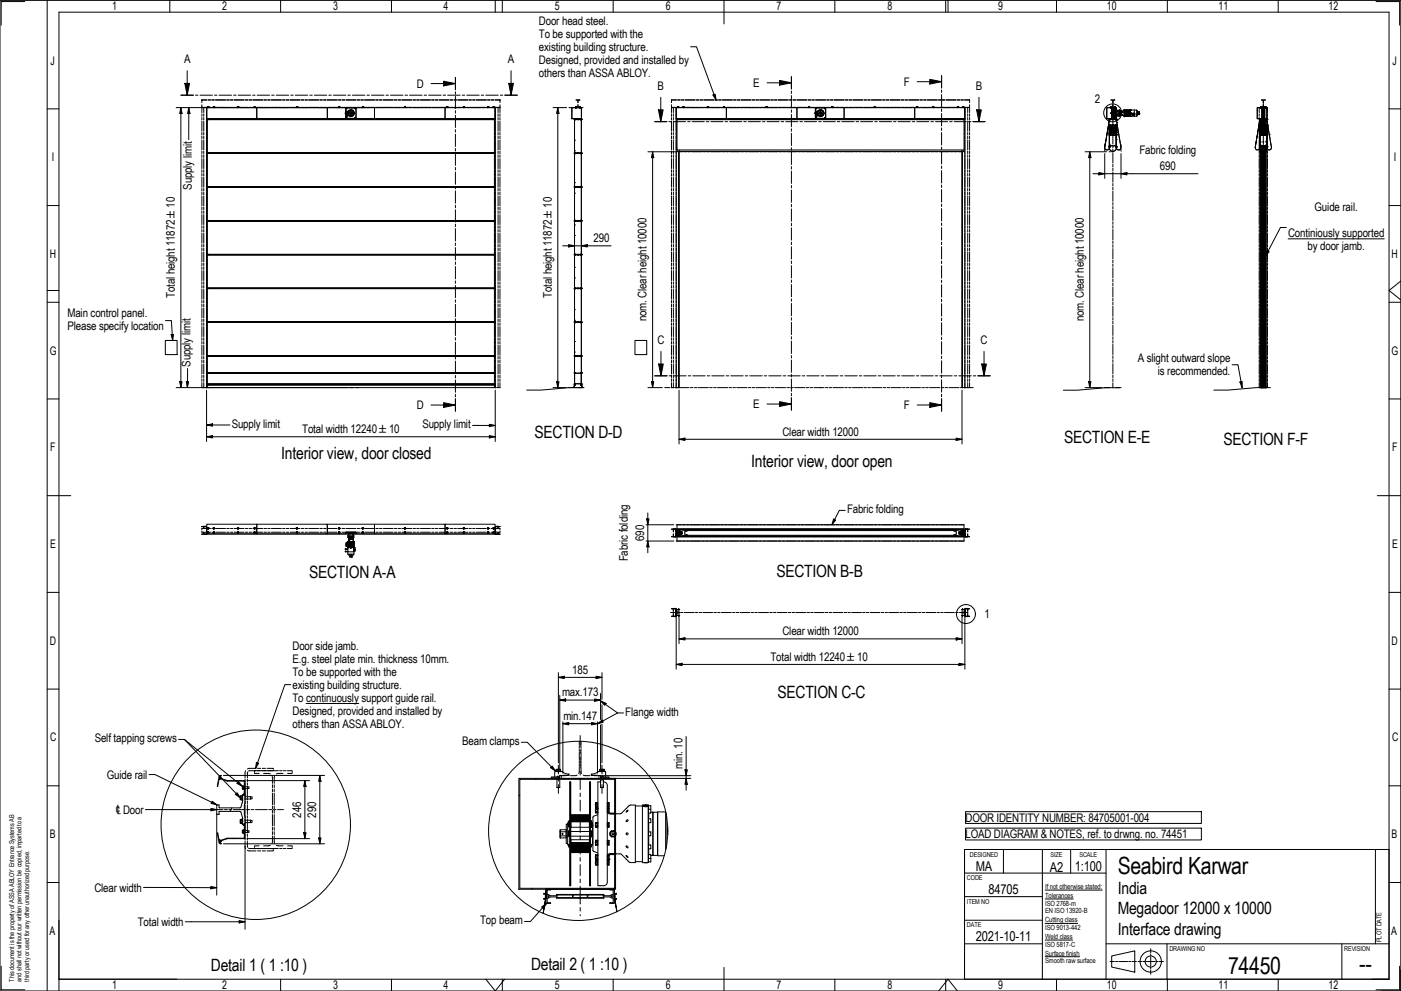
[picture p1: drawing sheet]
<svg xmlns="http://www.w3.org/2000/svg" width="594mm" height="420mm" viewBox="0 0 594 420" stroke-linecap="round" stroke-linejoin="round" font-family="sans-serif">
<defs><g id="words">
<g font-size="10.1">
<text x="474" y="370.6">Seabird Karwar</text>
<text x="520.8" y="413.1">74450</text>
<text x="576.3" y="412.2">--</text>
</g>
<g font-size="7.2">
<text x="226.7" y="185.7">SECTION D-D</text>
<text x="451.2" y="187.8">SECTION E-E</text>
<text x="518.7" y="188.7">SECTION F-F</text>
<text x="119.2" y="194.8">Interior view, door closed</text>
<text x="318.5" y="198">Interior view, door open</text>
<text x="131.1" y="244.9">SECTION A-A</text>
<text x="329.2" y="244.6">SECTION B-B</text>
<text x="329.7" y="296.1">SECTION C-C</text>
<text x="474" y="379.1">India</text>
<text x="474" y="387.4">Megadoor 12000 x 10000</text>
<text x="474" y="396.4">Interface drawing</text>
<text x="89.4" y="411.5">Detail 1 ( 1 :10 )</text>
<text x="225.2" y="411.1">Detail 2 ( 1 :10 )</text>
</g>
<g font-size="5.7">
<text x="413.8" y="369.2">MA</text>
<text x="445.2" y="369.7">A2</text>
<text x="455.8" y="369.1">1:100</text>
<text x="419.1" y="379.1">84705</text>
<text x="413.8" y="399.1">2021-10-11</text>
</g>
<g font-size="5">
<text x="47.6" y="4.4">1</text>
<text x="94.3" y="4.4">2</text>
<text x="141.3" y="4.3">3</text>
<text x="188.1" y="4.4">4</text>
<text x="235.3" y="4.3">5</text>
<text x="282.3" y="4.3">6</text>
<text x="329.3" y="4.4">7</text>
<text x="376.3" y="4.3">8</text>
<text x="423.3" y="4.3">9</text>
<text x="469.4" y="4.3">10</text>
<text x="516.8" y="4.4">11</text>
<text x="563.4" y="4.4">12</text>
<text x="228.5" y="10.6">Door head steel.</text>
<text x="228.5" y="16">To be supported with the</text>
<text x="228.5" y="21.5">existing building structure.</text>
<text x="21.5" y="27.3">J</text>
<text x="78" y="26.8">A</text>
<text x="215.4" y="26.8">A</text>
<text x="228.5" y="27">Designed, provided and installed by</text>
<text x="590.5" y="27.3">J</text>
<text x="228.5" y="32.5">others than ASSA ABLOY.</text>
<text x="176.7" y="37.2">D</text>
<text x="278.9" y="38.1">B</text>
<text x="319.4" y="36.9">E</text>
<text x="383.3" y="36.4">F</text>
<text x="413.8" y="38.1">B</text>
<text x="464.3" y="43.6">2</text>
<text x="483.2" y="65.2">Fabric folding</text>
<text x="22" y="68.4">I</text>
<text x="591" y="68.4">I</text>
<text x="491.8" y="72.1">690</text>
<text x="81.3" y="80.4" transform="rotate(-90 81.3 80.4)">Supply limit</text>
<text x="557.5" y="89.5">Guide rail.</text>
<text x="546.2" y="100.5">Continiously supported</text>
<text x="251.7" y="102.6">290</text>
<text x="554.5" y="106">by door jamb.</text>
<text x="21.1" y="109.4">H</text>
<text x="590.1" y="109.4">H</text>
<text x="74.1" y="126.4" transform="rotate(-90 74.1 126.4)">Total height 11872 ±10</text>
<text x="234" y="126.4" transform="rotate(-90 234 126.4)">Total height 11872 ±10</text>
<text x="28.6" y="134.4">Main control panel.</text>
<text x="274.2" y="136.3" transform="rotate(-90 274.2 136.3)">nom. Clear height 10000</text>
<text x="459.6" y="136.3" transform="rotate(-90 459.6 136.3)">nom. Clear height 10000</text>
<text x="28.6" y="139.9">Please specify location</text>
<text x="278.8" y="145.8">C</text>
<text x="415.8" y="145.8">C</text>
<text x="21.1" y="150.3">G</text>
<text x="80.8" y="155.5" transform="rotate(-90 80.8 155.5)">Supply limit</text>
<text x="482.5" y="153.6">A slight outward slope</text>
<text x="590.1" y="150.3">G</text>
<text x="490.9" y="159.1">is recommended.</text>
<text x="176.7" y="173.5">D</text>
<text x="319.4" y="173">E</text>
<text x="383.3" y="173.5">F</text>
<text x="98.3" y="181.5">Supply limit</text>
<text x="128.2" y="183.6">Total width 12240 ±10</text>
<text x="179.1" y="181.6">Supply limit</text>
<text x="331.8" y="184.7">Clear width 12000</text>
<text x="21.3" y="191.4">F</text>
<text x="590.3" y="191.4">F</text>
<text x="359.2" y="217.7">Fabric folding</text>
<text x="21.3" y="232.4">E</text>
<text x="273.1" y="229.3" transform="rotate(-90 273.1 229.3)">690</text>
<text x="590.3" y="232.4">E</text>
<text x="266.3" y="238" transform="rotate(-90 266.3 238)">Fabric folding</text>
<text x="417.5" y="262.1">1</text>
<text x="331.8" y="269.3">Clear width 12000</text>
<text x="21.1" y="273.4">D</text>
<text x="124" y="275.5">Door side jamb.</text>
<text x="590.1" y="273.4">D</text>
<text x="124" y="281">E.g. steel plate min. thickness 10mm.</text>
<text x="326.7" y="280.1">Total width 12240 ±10</text>
<text x="124" y="286.5">To be supported with the</text>
<text x="242.7" y="285.6">185</text>
<text x="124" y="292">existing building structure.</text>
<text x="124" y="297.5">To continuously support guide rail.</text>
<text x="238.3" y="295.2">max.173</text>
<text x="124" y="303">Designed, provided and installed by</text>
<text x="238.9" y="305.3">min.147</text>
<text x="265.2" y="303.5">Flange width</text>
<text x="124" y="308.5">others than ASSA ABLOY.</text>
<text x="21.3" y="314.3">C</text>
<text x="40.2" y="314.8">Self tapping screws</text>
<text x="196" y="316">Beam clamps</text>
<text x="590.3" y="314.3">C</text>
<text x="289.4" y="326.1" transform="rotate(-90 289.4 326.1)">min. 10</text>
<text x="45.3" y="330.1">Guide rail</text>
<text x="127.7" y="346.6" transform="rotate(-90 127.7 346.6)">246</text>
<text x="134" y="346.6" transform="rotate(-90 134 346.6)">290</text>
<text x="409.4" y="348.3">DOOR IDENTITY NUMBER: 84705001-004</text>
<text x="21.1" y="355.4">B</text>
<text x="409.4" y="355.2">LOAD DIAGRAM &amp; NOTES, ref. to drwng. no. 74451</text>
<text x="590.1" y="355.4">B</text>
<text x="40" y="378">Clear width</text>
<text x="58.4" y="392.5">Total width</text>
<text x="203.6" y="391.9">Top beam</text>
<text x="20.9" y="396.4">A</text>
<text x="589.9" y="396.4">A</text>
<text x="47.6" y="419.4">1</text>
<text x="94.3" y="419.4">2</text>
<text x="141.3" y="419.4">3</text>
<text x="188.1" y="419.4">4</text>
<text x="235.3" y="419.4">5</text>
<text x="282.3" y="419.4">6</text>
<text x="329.3" y="419.4">7</text>
<text x="376.3" y="419.4">8</text>
<text x="423.3" y="419.4">9</text>
<text x="469.4" y="419.4">10</text>
<text x="516.8" y="419.4">11</text>
<text x="563.4" y="419.4">12</text>
</g>
<text font-size="4.6" x="48.7" y="345.1">℄Door</text>
<g font-size="3">
<text x="443.2" y="376.9">If not otherwise stated:</text>
<text x="443.2" y="380.7">Tolerances</text>
<text x="443.2" y="384">ISO 2768-m</text>
<text x="443.2" y="387.3">EN ISO 13920-B</text>
<text x="443.2" y="391">Cutting class</text>
<text x="443.2" y="394.3">ISO 9013-442</text>
<text x="443.2" y="398.1">Weld class</text>
<text x="443.2" y="401.4">ISO 5817-C</text>
<text x="443.2" y="405.2">Surface finish</text>
<text x="443.2" y="408.4">Smooth raw surface</text>
</g>
<g font-size="2.9">
<text x="411.3" y="363.2">DESIGNED</text>
<text x="445.5" y="363.2">SIZE</text>
<text x="457.7" y="363.2">SCALE</text>
<text x="410" y="373.2">CODE</text>
<text x="410" y="383.2">ITEM NO</text>
<text x="410" y="393.2">DATE</text>
<text x="585.8" y="399.4" transform="rotate(-90 585.8 399.4)">PLOT DATE</text>
<text x="495.9" y="403.2">DRAWING NO</text>
<text x="570" y="403.2">REVISION</text>
<text x="6" y="416.2" transform="rotate(-90 6 416.2)">This document is the property of ASSA ABLOY Entrance Systems AB</text>
<text x="9.2" y="416.2" transform="rotate(-90 9.2 416.2)">and shall not without our written permission be copied, imparted to a</text>
<text x="12.3" y="416.2" transform="rotate(-90 12.3 416.2)">third party or used for any other unauthorized purpose.</text>
</g>
</g></defs>
<!-- layer: Hatch -->
<g fill="none" stroke="#000" stroke-width=".42">
<path d="M242.5 47.1h.1M243.6 50.5h.1M243.6 59.5h.1M243.6 55h.1M243.8 50.3h.1M244 45.6v.1M245.7 50.5l.1 .1M245.9 50.7h.1M246.5 56.6h.1M246.5 52.1h.1M246.5 50.6h.1M246.6 47.5l-.1 .1"/>
<path d="M469.3 46.2v.1M469.4 56.9h.1M469.8 50.3h.1M470 53.6h.1M470 45.6l-.1 .1M470.4 56.8h.1M470.4 50.7h.1M470.4 53.8h.1M470.4 54.3h.1M470.4 54.9l.1 .1M470.4 55.6h.1M470.4 57.2h.1"/>
<path d="M470.5 57.5h.1M470.5 53.1h-.1M470.5 56.1v.1M470.5 60h.1M470.5 56v.1M470.6 57h.1M470.6 55.8h.1M470.8 57.3h.1M471.1 53v.1M471.2 53.2h.1M471.8 54.4h.1M471.8 56.8h.1"/>
<path d="M471.8 53.8h.1M471.8 50.7h.1M471.8 55h.1M471.9 53.6v.1M472 50.5v.1M472 54.8v.1M472 54.2v.1M472 56.6v.1M472.9 50.3h.1M473.1 57.3h.1M473.2 57v.1M473.3 55.2l.1 .1"/>
<path d="M473.4 53.1h.1M473.4 56.7h.1M473.4 58.3l-.1 .1M473.4 59.2h.1M473.4 50.6v.1M473.4 53.8h-.1M473.4 54.3h.1M473.4 54.9l-.1 .1M473.4 55.6h-.1M473.4 56.2h-.1M473.4 57.2h.1M473.4 46.7h.1"/>
<path d="M473.6 52h.1M474.2 56h.1M533 57.8h.1M533.1 46.9h.1M533.6 54.5h.1M534.2 51.1h.1M534.2 56.2v.1M534.2 54.8h.1M534.2 53.2h.1M534.2 58.5h.1M534.2 53.7v.1M534.2 54.4h.1"/>
<path d="M534.2 55.5v.1M534.2 50.6h.1M534.2 56.7h.1M534.2 57.1v.1M534.3 56.5h-.1M534.4 57.3h.1M534.4 56.4l-.1 .1M534.4 55.2h.1M534.8 54.8l-.1 .1M534.8 57.3v.1M535.6 54.2v.1M535.6 53.8h.1"/>
<path d="M535.8 54.4h.1M535.8 53.6v.1M536 53v.1M536.1 53.2h.1M536.4 45.6v.1M536.5 50.3h.1M536.8 50.6v.1M537 50.3h.1M537 55.2v.1M537.1 57.3h.1M537.1 55.3v.1M537.1 50.6h.1"/>
<path d="M537.1 56.4h.1M537.1 56.7h.1M537.1 57.1h.1M537.2 46.4v.1M537.2 53.7l-.1 .1M537.2 55.5l-.1 .1M537.2 53.2h-.1M537.2 54.4h-.1M537.2 54.8h-.1M537.2 56.2v.1M537.6 53.1h.1M538.2 57.1h.1"/>
<path d="M243.6 65h.1M243.6 79.3v.1M243.6 77.4h.1M243.6 64h.1M243.6 68.4v.1M243.6 72.9h.1M244.8 65h.1M244.9 64.9h-.1M245.4 79.2h.1M245.5 79.3v.1M246.5 70h.1M246.5 65.5h.1"/>
<path d="M246.5 79h.1M246.5 74.5h.1M246.5 61v.1M246.5 65h.1M246.5 79.3h.1M468.8 60.2h.1M470.5 61.2h.1M470.5 61.9h-.1M470.5 62.2l-.1 .1M470.5 62.3h.1M470.5 62.2v.1M473.3 62.2l.1 .1"/>
<path d="M473.3 62.8l.1 .1M473.3 61.9h.1M473.4 62.9h.1M474.5 63.5h.1M474.9 60.1h.1M532.5 61.2h.1M534.2 62.2h.1M534.2 62h.1M534.2 62.3h.1M534.6 63.6h.1M536.8 61.8v.1M537.1 61.3v.1"/>
<path d="M537.1 60.2h.1M537.2 62h-.1M537.2 62.3l-.1 .1M537.2 62.1l-.1 .1M538.9 61.2h.1M243.6 93.6v.1M243.6 99.9h.1M243.6 95.4h.1M243.6 81.9h.1M243.6 86.4h.1M243.6 90.9h.1M245 93.7h-.1"/>
<path d="M245.2 93.5v.1M246.5 88h.1M246.5 83.5h.1M246.5 97h.1M246.5 92.5h.1M246.6 93.7h-.1M243.6 107.8v.1M243.6 117.8h.1M243.6 113.3h.1M243.6 104.4h.1M243.6 108.8v.1M246.2 107.9l.1 .1"/>
<path d="M246.5 119.4h.1M246.5 105.9h.1M246.5 101.5h.1M246.5 114.9h.1M246.5 110.4h.1M246.5 107.9v.2M243.6 122.3h.1M243.6 136.6v.1M243.6 135.8h.1M243.6 131.3h.1M243.6 126.8h.1M243.7 122.2l-.1 .1"/>
<path d="M246.4 136.5l.1 .1M246.5 137.4h.1M246.5 132.9h.1M246.5 123.9h.1M246.5 128.4h.1M246.5 122.3h.1M246.5 136.6v.1M243.6 149.3h.1M243.6 144.8h.1M243.6 140.3h.1M243.6 153.8h.1M243.6 158.2v.1"/>
<path d="M243.6 150.9h.1M243.6 158h.1M243.7 158.2h-.1M246 158.2l-.1 .1M246.5 151h.1M246.5 158.2h.1M246.5 155.3h.1M246.5 150.9h.1M246.5 158h.1M246.5 159.8h.1M246.5 146.4h.1M246.5 141.9h.1"/>
<path d="M243.6 162.9h.1M243.6 163.2h.1M243.6 162.7h.1M243.6 162.8h.1M243.6 162.2v.1M243.7 162.9h.1M246.5 162.9h-.1M246.5 162.8h.1M246.5 162.9h.1M246.5 163.2h.1M246.8 164.1v.1M286.8 225.2h-.1"/>
<path d="M287 227.2h.1M287.3 225.9l.1 .1M287.8 224.6h.1M288 227.5v.1M291.2 224.3h.1M292.4 227.5v.1M295.7 224.3h.1M296.9 227.5v.1M300.2 224.3h.1M301.4 227.5v.1M304.6 224.3h.1M305.9 227.5v.1"/>
<path d="M309.1 224.3h.1M310.4 227.5v.1M313.6 224.3h.1M314.9 227.5v.1M318.1 224.3h.1M319.4 227.5v.1M322.6 224.3h.1M323.9 227.5v.1M327.1 224.3h.1M328.4 227.5v.1M331.6 224.3h.1M332.9 227.5v.1"/>
<path d="M336.1 224.3h.1M337.4 227.5l-.1 .1M340.6 224.3h.1M341.8 227.5v.1M345 224.3h.1M346.3 227.5v.1M349.5 224.3h.1M350.8 227.5v.1M354 224.3h.1M355.3 227.5v.1M358.5 224.3h.1M359.8 227.5v.1"/>
<path d="M363 224.3h.1M364.3 227.5v.1M367.5 224.3h.1M368.8 227.5v.1M372 224.3h.1M373.3 227.5v.1M376.5 224.3h.1M377.8 227.5v.1M381 224.3h.1M382.2 227.5v.1M385.5 224.3h.1M386.7 227.5v.1"/>
<path d="M390 224.3h.1M391.2 227.5v.1M394.4 224.3h.1M395.7 227.5v.1M398.9 224.3h.1M400.2 227.5v.1M403.4 224.3h.1M404.7 227.5v.1M407.9 224.3h.1M408.4 227.2h.1M408.5 225.9l.1 .1M408.7 224.7h.1"/>
<path d="M409 226.4l.1 .1M287.1 258.5h.1M287.4 259.6l-.1 .2M408.4 258.5h.1M408.6 259.6l-.1 .2M286.8 260.2l-.1 .1M287.5 260.9h.1M408.7 260.9h.1M100.8 331l.1 .2M103.6 335.8l.3 .5M220.4 337l-.4 .4M227.4 330l-.4 .4"/>
<path d="M98.3 342.5l-.8 1.5M99 355.4l.2 .2M261 341.3l-.4 .4M225.7 376.6l-.4 .4M231.1 378.9l.4 .7M232.9 377h.1M246.8 379.2l-.2 .3M230.9 383.6h.1M245.5 380.6l-.3 .2M260.8 380.1l-.3 .2M261 383.3h.1"/>
</g>
<!-- layer: Visible Edges(ISO) -->
<g fill="none" stroke="#000" stroke-width=".42">
<path d="M85.6 45.6h.3M85.6 42.4h2.1M85.6 45.5h2.1M85.6 44.4v3.3M85.6 48.3v1M85.6 49.8v1.1M85.6 51.4v4.2M85.6 56.2v1M85.6 57.8v1M85.6 59.3v4.3M86.1 45.6h.6M86.4 45.6v2.1"/>
<path d="M86.4 48.3v1M86.4 49.8v1.1M86.4 51.4v4.2M86.4 56.2v1M86.4 57.8v1M86.4 59.3v4.3M87.1 45.6h2.7M87.6 50.4l.1-4.7-.1 4.7M87.6 45.6v2.1M87.6 48.3v1M87.6 49.8v1.1M87.6 51.4v4.2"/>
<path d="M87.6 56.2v1M87.6 57.8v1M87.6 59.3v4.3M87.6 50.4h122.4v113.9h-.3M87.6 50.4v113.9v-2.1M87.7 45.6h21.2v4.7h-21.2zM87.7 42.3h-2.1v1.2M87.7 50.3h.1M87.9 50.5h.1M87.9 50.6h121.8M87.9 50.6h121.8zM87.9 50.6h121.8h-121.8"/>
<path d="M87.9 50.7h.1M87.9 50.3h.1M87.9 50.7h121.8M87.9 50.3v113M88.1 45.6h.5zM88.2 45.3h.2M88.2 45.3v.3M88.2 45.3h.1M88.2 45.2v.1M88.2 42.3h1.1M88.2 42.4h1.1M88.2 45.5h1.1"/>
<path d="M88.3 45.3h.1M88.3 45.2v.1M88.3 45.6h.1M88.4 45.3h.1M88.4 45.2h.1M88.4 45.6h.1M88.4 45.3l.1 .3M88.4 45.2v.1M88.4 45.2h-.2M88.6 45.6h.1M89.8 42.3h1.1M89.8 42.4h1.1"/>
<path d="M89.8 45.5h1.1M90.3 45.6h1.1M90.4 45.6h.5zM90.5 45.3h.3M90.5 45.3v.3M90.6 45.3h.1M90.6 45.2v.1M90.6 45.6h.1M90.7 45.3h.1M90.7 45.2h.1M90.7 45.6h.1M90.8 45.3v.3"/>
<path d="M90.8 45.3h.1M90.8 45.2v.1M90.8 45.2h-.2M90.9 45.6h.1M91.4 42.3h4.2M91.4 42.4h4.2M91.4 45.5h4.2M91.9 45.6h1.1M93.6 45.6h4.3M96.1 42.3h1.1M96.1 42.4h1.1M96.1 45.5h1.1"/>
<path d="M97.7 42.3h1.1M97.7 42.4h1.1M97.7 45.5h1.1M98.5 45.6h1.1M99.3 42.3h4.2M99.3 42.4h4.2M99.3 45.5h4.2M100.1 45.6h1.1M100.7 45.6h.5zM100.8 45.3h.3M100.8 45.3v.3M100.8 45.3h.1"/>
<path d="M100.8 45.2v.1M100.9 45.3h.1M100.9 45.2v.1M100.9 45.6h.1M101 45.3h.1M101 45.2h.1M101 45.6h.1M101 45.2v.1M101 45.2h-.2M101.1 45.3v.3M101.2 45.6h.1M101.7 45.6h4.4"/>
<path d="M104 42.3h1.1M104 42.4h1.1M104 45.5h1.1M105.6 42.3h1.1M105.6 42.4h1.1M105.6 45.5h1.1M106.6 45.6h1.1M107.2 42.3h4.2M107.2 42.4h4.2M107.2 45.5h4.2M107.7 45.6h.5zM107.8 45.3h.3"/>
<path d="M107.8 45.3v.3M107.9 45.2l-.1 .1M107.9 45.6h.1M107.9 45.3h.1M107.9 45.2v.1M108 45.3h.1M108 45.2v.1M108 45.2h.1M108 45.6h.1M108 45.2l.1 .1M108.1 45.3v.3M108.1 45.2l-.3 .1"/>
<path d="M108.2 45.6h.1M108.3 45.6h1.1M108.9 50.3h49.9v-4.7h-7.8v4.7M109.9 45.6h4.4M111.9 42.3h1.1M111.9 42.4h1.1M111.9 45.5h1.1M113.5 42.3h1.1M113.5 42.4h1.1M113.5 45.5h1.1M114.8 45.6h1.1M115.1 42.3h4.2"/>
<path d="M115.1 42.4h4.2M115.1 45.5h4.2M116.4 45.6h1.1M118.1 45.6h4.3M119.8 42.3h1.1M119.8 42.4h1.1M119.8 45.5h1.1M121.4 42.3h1.1M121.4 42.4h1.1M121.4 45.5h1.1M123 45.6h1M123 42.3h4.2"/>
<path d="M123 42.4h4.2M123 45.5h4.2M125.6 45.6h.5zM125.7 45.3l.3 .3M125.7 45.3v.3h-1.1M125.8 45.3h.2M125.8 45.3h.1M125.8 45.2v.1M125.8 45.2h.2M125.8 45.2h.1M125.9 45.3h.1M125.9 45.2h.1"/>
<path d="M126 45.3h.1M126 45.2v.1M126.1 45.6h.1M126.2 45.6h4.4M127.7 42.3h1.1M127.7 42.4h1.1M127.7 45.5h1.1M129.3 42.3h1.1M129.3 42.4h1.1M129.3 45.5h1.1M130.9 42.3h4.2M130.9 42.4h4.2"/>
<path d="M130.9 45.5h4.2M131.1 45.6h1.1M132.8 45.6h1M134.4 45.6h4.3M135.6 42.3h1.1M135.6 42.4h1.1M135.6 45.5h1.1M137.2 42.3h1.1M137.2 42.4h1.1M137.2 45.5h1.1M138.8 42.3h4.2M138.8 42.4h4.2"/>
<path d="M138.8 45.5h4.2M139.3 45.6h1.1M140.9 45.6h1.1M142.5 45.6h12.6M143.5 42.3h1.1M143.5 42.4h1.1M143.5 45.5h1.1M143.6 45.6h.4zM143.6 45.3l.4 .3M143.6 45.3v.3M143.7 45.3h.2M143.7 45.3h.1"/>
<path d="M143.7 45.2v.1M143.8 45.3h.1M143.7 45.6h.1M143.9 45.3h.1M143.9 45.2h.1M143.9 45.6h.1M143.9 45.2v.1M143.9 45.2h-.2M144 45.6h.1M145.1 42.3h1.1M145.1 42.4h1.1M145.1 45.5h1.1"/>
<path d="M146.4 47.8v.3zM146.5 47.8l.2 .1M146.6 45.7h4.4M146.6 50.3h4.4M146.7 47.9l-.1-2.3h-7.8v4.7v-4.7h-29.9v4.7M146.7 50h4.3M146.7 48.1l-.1 2.2M146.7 42.3h4.2M146.7 42.4h4.2M146.7 45.5h4.2M146.7 48h.8v.8l-.5 .1M146.7 47.9v.9l.6 .1"/>
<path d="M146.7 48l-.2 .1M146.7 48v.3M146.7 47.6v.3M146.7 48.3h.1M146.7 47.6h.1M146.8 47.2l-.1 .7M146.9 47.2l.6 .1M146.9 47.2l-.1 .7M146.9 47.2l-.1 1.6M147 48.9h.1M147 48.9h.3M147 48.8v.3"/>
<path d="M147 49.1h.1M147 49.1h.3M147.1 48.9l-.1 .2M147.1 48.9v.1M147.1 49h.1M147.1 48.9h.1M147.1 49.1h.1M147.1 48.7l.4 .1zM147.1 47.2l.4 .1M147.1 48.8v.1M147.2 49h.1M147.2 48.9h.1"/>
<path d="M147.2 48.9l.1 .2M147.3 49.1h.1M147.3 48.9v.2M147.3 48.9v.1M147.3 48.9h.1M147.3 48.9h-.1M147.3 49.1h-.3M147.5 47.3a1.5 1.5 0 0 1 2.2-.5 1.5 1.5 0 0 1 0 2.3 1.5 1.5 0 0 1-2.2-.4M147.5 47.3v.4M147.5 47.3v.6h-.8M147.5 48.2l.1 .2M147.5 48.2h.1"/>
<path d="M147.5 48.3h.1M147.5 48.3l.1 .1M147.5 48.3v.2M147.5 48.5h.1M147.5 48.5v.2M147.6 48.4h.1M147.8 47v.1M147.8 48.9h.1M147.8 48.9v.1M147.9 47h.1M147.9 47l-.1 .1M147.9 48.9l-.1 .1"/>
<path d="M147.9 48.9v.1M148.4 47.6v.1M148.4 47.6h.1M148.4 47.7v.4l.3 .3M148.6 48.4l.1 .1M148.7 48.4l.1 .1M148.7 48.5h.1M148.8 48.5h.1M148.8 48.1h.1M148.8 49.3h.1M148.8 46.7h.1M148.8 47.4l-.4 .2"/>
<path d="M148.8 47.4h.1M148.8 47.4l.1 .1M148.8 47.4v.1M148.8 47.5h.1M148.9 47.5h.1M148.9 47.5l.3 .2M149.1 48.1h.1M149.1 47.8a.33 .33 0 0 0-.5-.1 .33 .33 0 0 0 0 .5 .33 .33 0 0 0 .5-.1M149.1 47.8h.1M149.2 47.9v.2M149.2 48h.1M149.2 48.3h.1"/>
<path d="M149.2 48.3l-.4 .2M149.2 48.4h.1M149.2 48.2v.1M149.2 48.2h.1M149.2 47.7l.1 .1M149.3 48.2h-.1M149.3 47.8l.1 .3M149.3 48.2h.1M149.3 48.1v.1M149.4 48.1v.1M149.4 48.2h.1M149.8 48.9h.1"/>
<path d="M149.7 47h.1M149.8 46.9v.2M149.8 47v.1M150.1 48h.1M151 45.8l-4.3 .1M151.4 42.3h1.1M151.4 42.4h1.1M151.4 45.5h1.1M153 42.3h1.1M153 42.4h1.1M153 45.5h1.1M153.6 45.6h.5z"/>
<path d="M153.7 45.3h.2M153.7 45.3h.1M153.7 45.2v.1M153.8 45.3h.1M153.7 45.6h.1M153.8 45.2h.1M153.9 45.6h.1M153.9 45.3l.1 .3M153.9 45.3h.1M153.9 45.2v.1M153.9 45.3l-.3 .3M153.9 45.2h-.2"/>
<path d="M154.1 45.6h.1M154.6 42.3h4.2M154.6 42.4h4.2M154.6 45.5h4.2M155.6 45.6h1.1M157.2 45.6h1.1M159.3 42.3h1.1M159.3 42.4h1.1M159.3 45.5h1.1M160.9 42.3h1.1M160.9 42.4h1.1M160.9 45.5h1.1"/>
<path d="M162.5 42.3h4.2M162.5 42.4h4.2M162.5 45.5h4.2M167.2 42.3h1.1M167.2 42.4h1.1M167.2 45.5h1.1M168.8 42.3h1.1M168.8 42.4h1.1M168.8 45.5h1.1M170.4 42.3h4.2M170.4 42.4h4.2M170.4 45.5h4.2"/>
<path d="M171.5 45.6h.5zM171.6 45.3h.2M171.6 45.2v.1M171.7 45.6h.1M171.7 45.3h.1M171.7 45.2v.1M171.8 45.3h.1M171.8 45.2h.1M171.8 45.6h.1M171.8 45.2v.1M171.8 45.3l.1 .3M171.8 45.3l-.2 .3"/>
<path d="M171.8 45.2l-.2 .1M172 45.6h.1M175.1 42.3h1.1M175.1 42.4h1.1M175.1 45.5h1.1M176.7 42.3h1.1M176.7 42.4h1.1M176.7 45.5h1.1M178.3 42.3h4.2M178.3 42.4h4.2M178.3 45.5h4.2M183 42.3h1.1"/>
<path d="M183 42.4h1.1M183 45.5h1.1M184.6 42.3h1.1M184.6 42.4h1.1M184.6 45.5h1.1M186.2 42.3h4.2M186.2 42.4h4.2M186.2 45.5h4.2M188.7 45.6v4.7h-29.9v-4.7h30.5M188.7 45.6h21.2v4.7h-21.2zM189.4 45.6h.5zM189.5 45.3h.3"/>
<path d="M189.5 45.3l.1 .3M189.5 45.3h.1M189.5 45.2v.1M189.5 45.3h.2M189.5 45.2h.2M189.6 45.3h.1M189.6 45.2h.1M189.7 45.3h.1M189.7 45.2h.1M189.7 45.2v.1M189.7 45.6h.1M189.8 45.3v.3"/>
<path d="M189.9 45.6h1.1M189.9 45.6h.1M190.9 42.3h1.1M190.9 42.4h1.1M190.9 45.5h1.1M191.5 45.6h4.4M192.5 42.3h1.1M192.5 42.4h1.1M192.5 45.5h1.1M194.1 42.3h4.2M194.1 42.4h4.2M194.1 45.5h4.2"/>
<path d="M196.4 45.6h.5zM196.4 45.6h1.1M196.5 45.3h.3M196.5 45.3l.1 .3M196.6 45.3h.1M196.6 45.2v.1M196.6 45.2h.2M196.7 45.3h.1M196.7 45.2h.1M196.7 45.6h.1M196.7 45.2l.1 .1M196.8 45.3v.3"/>
<path d="M196.9 45.6h.1M198 45.6h1.1M198.8 42.3h1.1M198.8 42.4h1.1M198.8 45.5h1.1M199.7 45.6h4.3M200.4 42.3h1.1M200.4 42.4h1.1M200.4 45.5h1.1M202 42.3h4.2M202 42.4h4.2M202 45.5h4.2"/>
<path d="M204.6 45.6h1M206.2 45.6h1.1M206.7 45.6h.5zM206.7 42.3h1.1M206.7 42.4h1.1M206.7 45.5h1.1M206.8 45.3h.3M206.8 45.3v.3M206.9 45.3h.1M206.9 45.2v.1M206.9 45.6h.1M207 45.3h.1"/>
<path d="M207 45.2h.1M207 45.6h.1M207.1 45.3v.3M207.1 45.3h.1M207.1 45.2v.1M207.1 45.2h-.2M207.2 45.6h.1M207.8 45.6h2.7M208.3 42.3h1.1M208.3 42.4h1.1M208.3 45.5h1.1M209 45.6h.5z"/>
<path d="M209.1 45.3h.3M209.1 45.3v.3M209.2 45.3h.2M209.2 45.3h.1M209.2 45.2v.1M209.2 45.6h.1M209.3 45.3h.1M209.3 45.2h.1M209.3 45.6h.1M209.4 45.3v.3M209.4 45.3h.1M209.4 45.2v.1"/>
<path d="M209.4 45.2h-.2M209.5 45.6h.1M209.7 50.5h.1M209.7 50.7h.1M209.7 50.3h.1M209.7 50.3v113M209.9 42.3h2.1v1.2M209.9 42.4h2.1M209.9 45.5h2.1M209.9 50.3v.1M209.9 45.7l.1 4.7M210 45.6v5.3"/>
<path d="M210 51.4v4.2M210 56.2v1M210 57.8v1M210 59.3v4.3M210.9 45.6h.3v2.1M211.2 45.6h.3M211.2 48.3v1M211.2 49.8v1.1M211.2 51.4v4.2M211.2 56.2v1M211.2 57.8v1M211.2 59.3v4.3"/>
<path d="M211.7 45.6h.3v2.1M212 44.4v1.2M212 48.3v1M212 49.8v1.1M212 51.4v4.2M212 56.2v1M212 57.8v1M212 59.3v4.3M242.5 45.6h4.1v4.7h-4.1zM242.5 45.7h4v4.6h-4zM243.5 50.5h.1M243.5 50.7h.1"/>
<path d="M243.6 50.5v.1M243.6 50.7h-.1M243.6 50.7h.1M243.6 50.6v.1M243.6 50.3v113zM243.6 50.3v.6M243.6 50.5v.2M243.6 50.3h.1M243.6 50.3h2.9M243.6 50.6h2.9M243.6 50.9h.1M243.6 50.9h.2"/>
<path d="M243.7 50.7v.2M243.7 50.4v.1M243.7 50.5h.1M243.7 50.9h.1M243.7 50.4h.1M243.7 50.7h.1M243.7 50.6v.1M243.7 50.6h.1M243.8 50.6h.1M243.8 50.7h-.1M243.8 50.7h.1M243.8 50.4h.1"/>
<path d="M243.8 50.9h.1M243.9 45.6h.3zM244 45.3h.3M244 45.3v.3M244.1 45.3h.1M244.1 45.2v.1M244.1 50.7h.1M244.1 45.2h.1M244.1 50.6v.1M244.1 50.5v.1M244.1 45.6v.4M244.1 46h.1"/>
<path d="M244.1 50.6h.1M244.2 45.5v.5M244.2 46h.1M244.2 45.3h.1M244.3 45.6h.5M244.3 45.5h.3M244.3 45.5l-.2 .1M244.3 45.3l.3 .1M244.3 45.3h.1M244.5 45.5h-.2M244.6 45.4h.1M244.7 42.4l.3 .2v.9"/>
<path d="M244.7 50.6h.1M244.7 50.7h.1M244.8 50.6v.1M244.8 42.3h-.5l.2 .1M244.9 45.5h-.2M245 45.3h.1M245 44.4v.9M245.1 50.7h.1M245.1 50.5h.1M245.1 45.4h.1M245.1 44.4v.9M245.1 42.5v1"/>
<path d="M245.2 45.5h.3M245.3 42.3l.6 .1M245.4 50.6h.1M245.4 50.7h.1M245.4 50.6v.1M245.5 42.4l-.3 .1M245.5 45.4h.1M245.5 45.4l.1 .1M245.6 45.5h.1M245.6 45.5h.2M245.7 45.5l.2 .1h-.6M245.7 42.4h.2"/>
<path d="M245.8 45.3l-.2 .1M245.8 45.3h.3M245.8 45.5h.1M245.8 45.3h.1M245.9 45.5l.2 .5-.2-.3M245.9 45.3h.2M245.9 42.4h.1M245.9 45.3h.1M245.9 45.2v.1M245.9 45.5v.1M245.9 45.6h.4zM246 45.3h.1"/>
<path d="M246 45.2v.1M246 50.6h.1M246.1 50.7h-.1M246.1 50.6v.1M246.1 45.3h.1M246.1 45.2h.1M246.1 45.2h-.2M246.1 45.3v.3M246.3 50.9h.1M246.3 50.3h.1M246.3 50.7h.1M246.3 50.9h.2"/>
<path d="M246.4 50.6v.1M246.4 50.6h.1M246.5 50.9h-.1M246.5 50.3h.1M246.5 50.5v.2M246.5 50.3v113M246.5 50.3v.6M246.5 50.7h.1M246.5 50.5h.1M246.5 50.6v.1M246.6 50.7h.1M246.6 50.5l-.1 .1"/>
<path d="M246.6 50.5h.1M246.6 50.5h-.1M284.7 45.6h.3M284.7 44.4v3.3M284.7 48.3v1M284.7 49.8v1.1M284.7 51.4v4.2M284.7 56.2v1M284.7 57.8v1M284.7 59.3v4.3M284.7 42.4h2.1M284.7 45.5h2.1"/>
<path d="M285.3 45.6h.6M285.5 45.6v2.1M285.5 48.3v1M285.5 49.8v1.1M285.5 51.4v4.2M285.5 56.2v1M285.5 57.8v1M285.5 59.3v4.3M286.2 45.6h2.7M286.7 45.6v5.3M286.7 51.4v4.2M286.7 56.2v1"/>
<path d="M286.7 57.8v1M286.7 59.3v4.3M286.8 50.4h122.3v113.9h-1.1M286.8 50.4l-.1 113.9M286.8 45.7l-.1 4.7M286.8 45.6h21.2v4.7h-21.2zM286.8 50.3v.1M286.8 42.3h-2.1v1.2M286.9 50.3h.1M287.1 50.7h.1M287.1 50.6l121.7 .1M287.1 50.6h121.7z"/>
<path d="M287.1 50.5l121.7 .1zM287.1 50.3v13.3h121.7M287.1 50.7h121.7M287.2 45.6h.5zM287.3 45.3l.3 .3M287.3 45.3v.3M287.3 45.3h.3M287.3 45.3h.1M287.3 45.2v.1M287.4 42.3h1M287.4 42.4h1M287.4 45.5h1"/>
<path d="M287.4 45.3h.1M287.4 45.6h.1M287.5 45.3h.1M287.5 45.2h.1M287.5 45.6h.1M287.5 45.2v.1M287.5 45.2h-.2M287.7 45.6h.1M288.9 42.3h1.1M288.9 42.4h1.1M288.9 45.5h1.1M289.5 45.6h1"/>
<path d="M289.5 45.6h.5zM289.6 45.3h.3M289.6 45.3v.3M289.7 45.3h.2M289.7 45.3h.1M289.7 45.2v.1M289.7 45.6h.1M289.8 45.2h.1M289.8 45.2v.1M289.8 45.3h.1M289.8 45.6h.1M289.9 45.3v.3"/>
<path d="M289.9 45.3h.1M289.9 45.2v.1M289.9 45.2h-.2M290 45.6h.1M290.5 42.3h4.2M290.5 42.4h4.2M290.5 45.5h4.2M291.1 45.6h1.1M292.7 45.6h4.4M295.3 42.3h1M295.3 42.4h1M295.3 45.5h1"/>
<path d="M296.9 42.3h1M296.9 42.4h1M296.9 45.5h1M297.6 45.6h1.1M298.4 42.3h4.2M298.4 42.4h4.2M298.4 45.5h4.2M299.2 45.6h1.1M299.8 45.6h.5zM300 45.3h.2M300 45.3h.1M300 45.2v.1"/>
<path d="M300 45.6h.1M300.1 45.2h.1M300.1 45.2v.1M300.1 45.3h.1M300.1 45.6h.1M300.2 45.3h.1M300.2 45.2v.1M300.2 45.2h-.2M300.2 45.3v.3M300.2 45.3l-.3 .3M300.3 45.6h.1M300.9 45.6h4.3"/>
<path d="M303.2 42.3h1M303.2 42.4h1M303.2 45.5h1M304.7 42.3h1.1M304.7 42.4h1.1M304.7 45.5h1.1M306.3 42.3h4.2M306.3 42.4h4.2M306.3 45.5h4.2M306.8 45.6h.5zM307 45.3h.2M307 45.2v.1"/>
<path d="M307 45.6h.1M307 45.3h.1M307.1 45.2h.1M307.1 45.2v.1M307.1 45.3h.1M307.1 45.6h.1M307.2 45.2v.1M307.2 45.3v.3M307.2 45.3l-.3 .3h-1.1M307.2 45.2l-.2 .1M307.3 45.6h.1M307.4 45.6h1.1"/>
<path d="M308 50.3h49.9v-4.7h-7.8v4.7M309 45.6h4.4M311.1 42.3h1M311.1 42.4h1M311.1 45.5h1M312.7 42.3h1M312.7 42.4h1M312.7 45.5h1M313.9 45.6h1.1M314.2 42.3h4.2M314.2 42.4h4.2M314.2 45.5h4.2"/>
<path d="M315.6 45.6h1.1M317.2 45.6h4.4M319 42.3h1M319 42.4h1M319 45.5h1M320.5 42.3h1.1M320.5 42.4h1.1M320.5 45.5h1.1M322.1 45.6h1.1M322.1 42.3h4.2M322.1 42.4h4.2M322.1 45.5h4.2"/>
<path d="M324.8 45.6h.5zM324.9 45.3h.2M324.9 45.3h.1M324.9 45.2v.1M324.9 45.2h.2M325 45.3h.1M325 45.2h.1M325.1 45.2h.1M325.1 45.2v.1M325.1 45.3h.1M325.1 45.3l.1 .3M325.1 45.3l-.3 .3h-1.1"/>
<path d="M325.3 45.6h.1M325.4 45.6h4.3M326.9 42.3h1M326.9 42.4h1M326.9 45.5h1M328.5 42.3h1M328.5 42.4h1M328.5 45.5h1M330 42.3h4.2M330 42.4h4.2M330 45.5h4.2M330.3 45.6h1"/>
<path d="M331.9 45.6h1.1M333.5 45.6h4.4M334.8 42.3h1M334.8 42.4h1M334.8 45.5h1M336.3 42.3h1.1M336.3 42.4h1.1M336.3 45.5h1.1M337.9 42.3h4.2M337.9 42.4h4.2M337.9 45.5h4.2M338.4 45.6h1.1"/>
<path d="M340.1 45.6h1M341.7 45.6h12.5M342.7 42.3h1M342.7 42.4h1M342.7 45.5h1M342.7 45.6h.5zM342.8 45.3h.3zM342.8 45.3h.1M342.8 45.2v.1M342.9 45.3h.1M342.9 45.2v.4M342.9 45.2v.1"/>
<path d="M343 45.3h.1M343 45.2h.1M343 45.6h.1M343 45.3l.1 .3M343 45.2v.1M343 45.2h-.2M343.2 45.6h.1M344.3 42.3h1M344.3 42.4h1M344.3 45.5h1M345.6 47.8v.3M345.6 48.1l.3-.1v.3"/>
<path d="M345.6 47.8l.3 .1M345.7 47.8v-2.2h-7.8v4.7v-4.7h-29.9v4.7M345.7 45.8v4.4M345.7 45.7h4.4M345.7 48.1v2.2M345.7 50.3h4.4M345.8 45.8h4.3M345.8 50.2h4.3M345.8 42.3h4.2M345.8 42.4h4.2M345.8 45.5h4.2M345.9 48h.7v.8h-.5"/>
<path d="M345.9 47.6v.3M345.9 48.3h.1M345.9 47.6h.1M345.9 47.9v.9h.6l-.1 .3M345.9 47.2v.7M346 47.2l.6 .1M346 47.2l-.1 .7M346 47.2v.7M346 48v.8M346.1 48.9h.1M346.1 48.8h.1M346.1 48.9h.4"/>
<path d="M346.1 48.8l.3 .1M346.2 49.1h.1M346.1 49.1h.1M346.2 49.1h.2M346.2 48.9h.1M346.2 49h.1M346.3 48.9h.1M346.3 49h.1M346.2 48.7l.4 .1zM346.2 47.2l.4 .1M346.3 48.8l-.1 .3M346.4 48.9h.1"/>
<path d="M346.4 49h.1M346.3 48.8l.1 .3M346.4 49.1h.1M346.4 48.9v.2M346.4 48.9v.1M346.4 49.1h-.2M346.6 47.3a1.5 1.5 0 0 1 2.3-.5 1.5 1.5 0 0 1 0 2.3 1.5 1.5 0 0 1-2.3-.4M346.6 47.3l.1 .1M346.6 47.3v.6h-.7M346.6 48.2l.1 .2M346.6 48.2h.1M346.7 48.3h.1"/>
<path d="M346.7 48.3v.1M346.7 48.3v.2M346.7 48.5h.1M346.7 48.5l-.1 .2M346.7 48.4h.1M346.8 47.4l-.1 .3M346.9 47l.1 .1M347 48.9h-.1M347 48.9v.1M347 49h.1M347 47v.1M347.6 47.6l-.1 .1"/>
<path d="M347.6 47.6h.1M347.6 47.6l-.1 .5 .3 .3M347.8 48.4v.1M347.8 48.4l.1 .1M347.8 48.5h.1M347.9 48.5h.1M347.9 48.1h.1M347.9 49.3h.1M348 46.7h.1M348 47.4l-.4 .2M348 47.4h.1M348 47.4v.1"/>
<path d="M348 48.1h.1M348 47.5h.1M348 47.5l.3 .2M348.3 48.1h.1M348.2 47.8a.33 .33 0 0 0-.5-.1 .33 .33 0 0 0 0 .5 .33 .33 0 0 0 .5-.1M348.2 47.8h.1M348.3 47.9l.1 .1M348.3 48h.1M348.3 48.3l-.4 .2M348.3 48.4h.1M348.3 48.3h.1M348.3 48.2v.1"/>
<path d="M348.3 47.7h.1M348.4 48l-.1 .1M348.4 47.7v.1M348.4 48.2h.1M348.4 47.8h.1M348.5 48.1l-.1 .1M348.5 47.8v.3M348.5 48.1l.1 .1M348.6 48.2h-.1M348.6 48.2h.1M348.9 47h-.1M348.9 46.9v.1"/>
<path d="M348.9 46.9l-.1 .1M348.9 48.9h-.1M349.2 48h.1M350.1 45.8v4.4M350.6 42.3h1M350.6 42.4h1M350.6 45.5h1M352.1 42.3h1.1M352.1 42.4h1.1M352.1 45.5h1.1M352.7 45.6h.5zM352.8 45.3h.2"/>
<path d="M352.8 45.3v.3M352.8 45.3h.3M352.8 45.3h.1M352.8 45.2v.1M352.9 45.3h.1M352.9 45.2v.1M352.9 45.6h.1M353 45.3h.1M353 45.2h.1M353 45.6h.1M353 45.3l.1 .3M353 45.2v.1"/>
<path d="M353 45.2h-.2M353.2 45.6h.1M353.7 42.3h4.2M353.7 42.4h4.2M353.7 45.5h4.2M354.7 45.6h1.1M356.4 45.6h1.1M358.5 42.3h1M358.5 42.4h1M358.5 45.5h1M360 42.3h1.1M360 42.4h1.1"/>
<path d="M360 45.5h1.1M361.6 42.3h4.2M361.6 42.4h4.2M361.6 45.5h4.2M366.4 42.3h1M366.4 42.4h1M366.4 45.5h1M368 42.3h1M368 42.4h1M368 45.5h1M369.5 42.3h4.2M369.5 42.4h4.2"/>
<path d="M369.5 45.5h4.2M370.6 45.6h.5zM370.7 45.3h.3M370.7 45.3v.3M370.8 45.2v.1M370.8 45.6h.1M370.8 45.3h.1M370.9 45.3h.1M370.9 45.2h.1M370.9 45.2v.1M370.9 45.6h.1M371 45.2v.1"/>
<path d="M371 45.3v.3M371 45.2l-.2 .1M371.1 45.6h.1M374.3 42.3h1M374.3 42.4h1M374.3 45.5h1M375.8 42.3h1.1M375.8 42.4h1.1M375.8 45.5h1.1M377.4 42.3h4.2M377.4 42.4h4.2M377.4 45.5h4.2"/>
<path d="M382.2 42.3h1M382.2 42.4h1M382.2 45.5h1M383.8 42.3h1M383.8 42.4h1M383.8 45.5h1M385.3 42.3h4.2M385.3 42.4h4.2M385.3 45.5h4.2M387.9 45.6v4.7h-30v-4.7h30.6M387.9 45.6h21.2v4.7h-21.2zM388.5 45.6h.5z"/>
<path d="M388.6 45.3l.3 .3M388.6 45.3v.3M388.7 45.3h.2M388.7 45.3h.1M388.7 45.2v.1M388.7 45.2h.2M388.7 45.6h.1M388.7 45.2h.1M388.8 45.3h.1M388.8 45.2h.1M388.8 45.6h.1M388.9 45.3h.1"/>
<path d="M388.9 45.2v.1M389 45.6h1.1M389 45.6h.1M390.1 42.3h1M390.1 42.4h1M390.1 45.5h1M390.6 45.6h4.4M391.6 42.3h1.1M391.6 42.4h1.1M391.6 45.5h1.1M393.2 42.3h4.2M393.2 42.4h4.2"/>
<path d="M393.2 45.5h4.2M395.5 45.6h.5zM395.5 45.6h1.1M395.6 45.3l.3 .3M395.6 45.3v.3M395.7 45.3h.2M395.7 45.3h.1M395.7 45.2v.1M395.7 45.2h.2M395.7 45.6h.1M395.8 45.3h.1M395.8 45.2h.1"/>
<path d="M395.8 45.6h.1M395.9 45.2v.1M396 45.6h.1M397.2 45.6h1.1M398 42.3h1M398 42.4h1M398 45.5h1M398.8 45.6h4.4M399.6 42.3h1M399.6 42.4h1M399.6 45.5h1M401.1 42.3h4.2"/>
<path d="M401.1 42.4h4.2M401.1 45.5h4.2M403.7 45.6h1.1M405.3 45.6h1.1M405.8 45.6h.5zM405.9 42.3h1M405.9 42.4h1M405.9 45.5h1M406 45.3h.2M406 45.3h.1M406 45.2v.1M406 45.6h.1"/>
<path d="M406.1 45.2h.1M406.1 45.2v.1M406.1 45.3h.1M406.1 45.6h.1M406.2 45.3v.3M406.2 45.3h.1M406.2 45.2v.1M406.2 45.3l-.3 .3M406.2 45.2h-.2M406.3 45.6h.1M407 45.6h2.7M407.4 42.3h1.1"/>
<path d="M407.4 42.4h1.1M407.4 45.5h1.1M408.2 45.6h.5zM408.3 45.3h.2M408.3 45.3h.1M408.3 45.2v.1M408.4 45.3h.1M408.4 45.6h.1M408.5 45.2h.1M408.5 45.2v.1M408.5 45.3h.1M408.5 45.6h.1"/>
<path d="M408.5 45.3l.1 .3M408.5 45.3l-.2 .3M408.5 45.2h-.2M408.7 45.6h.1M408.8 50.7h.1M408.8 50.3h.1M408.8 50.7v12.9M408.8 50.3v.2M409 42.3h2.1v1.2M409 42.4h2.1M409 45.5h2.1M409 50.3v.1"/>
<path d="M409.1 45.7v4.7M409.1 45.6v5.3M409.1 51.4v4.2M409.1 56.2v1M409.1 57.8v1M409.1 59.3v4.3M410 45.6h.3v2.1M410.3 45.6h.3M410.3 48.3v1M410.3 49.8v1.1M410.3 51.4v4.2M410.3 56.2v1"/>
<path d="M410.3 57.8v1M410.3 59.3v4.3M410.9 45.6h.2v2.1M411.1 44.4v1.2M411.1 48.3v1M411.1 49.8v1.1M411.1 51.4v4.2M411.1 56.2v1M411.1 57.8v1M411.1 59.3v4.3M469.3 45.6h4.1v4.7h-4.1zM469.3 45.7h4.1v4.6h-4.1z"/>
<path d="M470.4 50.5h.1M470.4 53h.1M470.4 53.6h.1M470.4 54.2h.1M470.4 54.8h.1M470.4 55.4h.1M470.4 56h.1M470.4 56.6h.1M470.4 57.1h.1M470.4 50.7h.1M470.4 53.2h.1M470.4 53.8h.1"/>
<path d="M470.4 55h.1M470.4 55.6h.1M470.4 56.8h.1M470.4 57.3h.1M470.4 54.4h.1M470.4 56.2h.1M470.4 57h.1M470.4 57v.1M470.4 50.5v.1M470.4 53v.1M470.4 54.2v.1M470.4 56v.1"/>
<path d="M470.4 50.6v.1M470.4 53.1v.1M470.4 53.7v.1M470.4 54.3v.1M470.4 54.9v.1M470.4 55.5v.1M470.4 56.1v.1M470.4 56.7v.1M470.4 57.1v.1M470.4 57.2h.1M470.4 57h.2M470.4 50.3l.1 .3z"/>
<path d="M470.5 53.8h.1M470.5 55.6h.1M470.5 53.1h.1M470.5 53.7h.1M470.5 54.9h.1M470.5 55.5h.1M470.5 56.7h.1M470.5 50.9h.1M470.5 53.4h.1M470.5 54h.1M470.5 54.6h.1M470.5 55.2h.1"/>
<path d="M470.5 55.8h.1M470.5 56.4h.1M470.5 57.3h.1M470.5 50.7h-.1M470.5 53.2h-.1M470.5 53.8h-.1M470.5 54.4h-.1M470.5 55h-.1M470.5 55.6h-.1M470.5 56.2h-.1M470.5 56.8h-.1M470.5 50.5h.1"/>
<path d="M470.5 53h.1M470.5 53.6h.1M470.5 54.2h.1M470.5 54.8h.1M470.5 55.4h.1M470.5 56h.1M470.5 56.6h.1M470.5 57v4.5zM470.5 50.6l-2 11.8zM470.5 52.8l-.1 9.9a1.46 1.46 0 0 0 1.5 1.5 1.46 1.46 0 0 0 1.5-1.5M470.5 50.3h2.8M470.5 50.3v.6"/>
<path d="M470.5 50.5v.2M470.5 53v.2M470.5 53.6v.2M470.5 54.2v.2M470.5 54.8v.2M470.5 55.4v.2M470.5 56v.2M470.5 56.6v.2M470.5 57.1v.2M470.5 52.8v.1M470.5 57.2l.3 .1M470.5 57.1l.1 .1"/>
<path d="M470.5 50.6h2.8M470.5 53.1h2.8M470.5 53.7h2.8M470.5 54.3h2.8M470.5 54.9h2.8M470.5 55.5h2.8M470.5 56.1h2.8M470.5 56.7h2.8M470.5 52.8h.1M470.5 57.1h.1M470.5 57.3h2.8M470.5 53v.1"/>
<path d="M470.5 54.2v.1M470.5 54.8v.1M470.5 56.6v.1M470.5 57h.1M470.5 50.4h.1M470.5 52.9h.1M470.5 54.1h.1M470.5 54.7h.1M470.5 55.9h.1M470.5 56.5h.1M470.5 53.2h.1M470.5 55h.1"/>
<path d="M470.5 56.8h.1M470.5 50.7h.1M470.5 54.4h.1M470.5 56.2h.1M470.5 57.4h.1M470.6 50.6v.1M470.6 54.3h.1M470.6 56.1h.1M470.6 50.6h.1M470.6 53.1h.1M470.6 53.7h.1M470.6 54.9h.1"/>
<path d="M470.6 55.5h.1M470.6 56v.1M470.6 56.7h.1M470.6 53.8h.1M470.6 55.6h.1M470.6 50.7h.1M470.6 53.2h.1M470.6 54.4h.1M470.6 55h.1M470.6 56.2h.1M470.6 56.8h.1M470.6 54.6l-.1 .1"/>
<path d="M470.6 56.4l-.1 .1M470.6 53.1v.1M470.6 54.3v.1M470.6 54.9v.1M470.6 56.7v.1M470.6 50.4h.1M470.6 50.9h.1M470.6 53.4h.1M470.6 54h.1M470.6 54.6h.1M470.6 55.2h.1M470.6 55.8h.1"/>
<path d="M470.6 56.4h.1M470.6 57h.1M470.7 45.6h.3zM470.9 45.3l-.1 .3M470.9 45.3h.2M470.9 45.3h.1M470.9 45.2h.2M470.9 50.6v.1M470.9 53.1v.1M470.9 53.6v.2M470.9 54.3v.1M470.9 54.9v.1"/>
<path d="M470.9 55.5v.1M470.9 56v.2M470.9 56.7v.1M470.9 55h.1M470.9 56.8h.1M470.9 53h.1M470.9 54.8h.1M470.9 56.6h.1M470.9 53.2h2M470.9 53h2M470.9 53.6h2M470.9 53.8h2"/>
<path d="M470.9 55h2M470.9 54.8h2M470.9 55.4h2M470.9 55.6h2M470.9 56.8h2M470.9 56.6h2M470.9 50.7h.1M470.9 53.2h.1M470.9 53.8h.1M470.9 54.4h.1M470.9 55.6h.1M470.9 56.2h.1"/>
<path d="M470.9 50.6h.1M470.9 53.1h.1M470.9 53.7h.1M470.9 54.3h.1M470.9 54.9h.1M470.9 55.5h.1M470.9 56.1h.1M470.9 56.7h.1M471 45.3h.1M471 45.2v.1M471 45.5v.5M471 46h.1"/>
<path d="M471.1 48.1h.1M471 47.9h.1M471.1 45.3h.1M471.1 45.2h.1M471.1 47.8l.2 .1M471.1 48.1h.2M471.1 47.9h.2M471.1 45.2v.1M471.1 45.5l-.1 .5M471.1 45.5h.1M471.1 45.5h.3M471.1 45.3l.3 .1"/>
<path d="M471.3 45.5l-.2 .1h.5M471.3 48.1h.1M471.3 47.9v.2M471.3 48.4h.1M471.4 48.1l-.1 .3M471.4 47.6l-.1 .5M471.4 45.4h.1M471.4 45.5h.1M471.4 47.9v.2M471.4 47.5v.1M471.4 48.4v.1M471.4 47.5v.2"/>
<path d="M471.4 48h.1M471.4 47.9h.1M471.4 48.5h.1M471.4 47.6h.1M471.4 47.5h.1M471.4 47.8h.1M471.4 48.1h.1M471.4 47.4v.3M471.4 48.1h.9M471.4 47.9h.9M471.4 47.7h1M471.5 46.9h.1"/>
<path d="M471.5 46.8h.1M471.5 46.7v.3M471.5 50.2h.1M471.5 45.8v4.4M471.5 45.8h.1M471.5 42.4l.3 .1M471.5 48.4h.1M471.5 47.2v.5M471.5 47.5h.8v.2M471.5 47.4l.8 .1M471.5 47.3l.8 .1M471.5 47.2l.8 .1h-.8"/>
<path d="M471.5 47.2l.8 .1zM471.5 47.2h.8M471.5 47.2h.8zM471.5 48.8h.8M471.5 48.7l.8 .1zM471.5 48.7h.8h-.8M471.5 48.5h.8l-.8 .1 .8 .1h-.8M471.5 48.7h.8zM471.5 48.5h.8M471.5 48.4h.8M471.5 47.5v.9M471.6 50.6h.1"/>
<path d="M471.6 53.1h.1M471.6 53.7h.1M471.6 54.3h.1M471.6 54.9h.1M471.6 55.5h.1M471.6 56.1h.1M471.6 56.7h.1M471.6 50.7h.1M471.6 53.2h.1M471.6 53.8h.1M471.6 54.4h.1M471.6 55.6h.1"/>
<path d="M471.6 56.2h.1M471.6 50.6v.1M471.6 53.1v.1M471.6 53.7v.1M471.6 54.3v.1M471.6 55.5v.1M471.6 56.1v.1M471.6 55h.1M471.6 56.8h.1M471.6 42.3h-.5l.2 .1M471.8 45.5h-.3M471.8 42.5l.1 1"/>
<path d="M471.9 45.3h.1M471.9 44.4v.9M471.9 50.7h.1M471.9 53.2h.1M471.9 53.8h.1M471.9 54.4h.1M471.9 55h.1M471.9 55.6h.1M471.9 56.2h.1M471.9 56.8h.1M471.9 50.5h.1M471.9 53h.1"/>
<path d="M471.9 55.4h.1M471.9 53.6h.1M471.9 54.2h.1M471.9 54.8h.1M471.9 56h.1M471.9 56.6h.1M472 45.4h.1M472 42.5l-.1 1M472.1 45.5h.1M472.1 45.5h.2M472.2 42.3l.5 .1M472.2 50.6h.1"/>
<path d="M472.2 53.1h.1M472.2 53.7h.1M472.2 54.3h.1M472.2 54.9h.1M472.2 55.5h.1M472.2 56.1h.1M472.2 56.7h.1M472.2 50.7h.1M472.2 53.2h.1M472.2 53.8h.1M472.2 54.4h.1M472.2 55.6h.1"/>
<path d="M472.2 56.2h.1M472.2 50.6v.1M472.2 53.1v.1M472.2 53.7v.1M472.2 54.3v.1M472.2 55.5v.1M472.2 56.1v.1M472.2 55h.1M472.2 56.8h.1M472.3 48.3l-.8-.1v.6h.8h-.8M472.3 48.4h.1M472.3 47.5h.1"/>
<path d="M472.3 45.8v4.4M472.3 50.2h.1M472.3 45.8h.1M472.3 42.4l-.3 .1M472.3 47.8v.3M472.3 47.4h.1M472.4 45.4h.1M472.4 47.9h.1M472.4 48h.1M472.4 48.4v.1M472.4 48.5h.1M472.4 47.7h.1"/>
<path d="M472.4 48.4l-.1 .1M472.4 47.5h.1M472.4 47.6h.1M472.4 47.9v.2M472.4 47.5v.1M472.4 47.5v.2M472.4 45.5h.3M472.4 48.4h-.1M472.4 48.3h.1M472.5 45.5l.2 .1h-.5M472.5 42.4h.2M472.6 46.8h.1"/>
<path d="M472.6 46.7v.1M472.6 46.7h.1M472.6 49.1v.1M472.6 49.2v.1M472.6 49.1h.1M472.6 49.2h.1M472.6 49.3h.1M472.6 48.9h.1M472.6 48.9v.2M472.6 49h.1M472.6 48.2v.3M472.6 48.2h.1"/>
<path d="M472.6 48.3h.1M472.6 48.4h.1M472.6 47.7h.1M472.6 47.5v.2M472.6 47.5h.1M472.6 47.5v.1M472.6 47.6h.1M472.6 47v.1M472.6 47.1h.1M472.6 46.9v.2M472.6 46.9h.1M472.6 46.9v.1"/>
<path d="M472.6 48.3v.1M472.6 48.9v.1M472.6 47.2v1.6M472.6 47.6v.1M472.6 47h.1M472.6 46.7v.4M472.6 48.3v.2M472.6 48.9v.4M472.7 45.3l-.3 .1M472.7 45.3h.2M472.7 45.5h.1M472.7 45.3h.1"/>
<path d="M472.7 45.5l.2 .5M472.7 42.4h.1M472.7 45.2h.1M472.7 45.2h.2M472.8 45.7l.1 .3M472.8 45.8l-.2 4.4 .4-.2-.1-4.2M472.8 45.5v.1M472.8 45.6h.3zM472.8 45.3h.1M472.8 45.2h.1M472.9 50.6h.1M472.9 53.1h.1"/>
<path d="M472.9 53.7h.1M472.9 54.3h.1M472.9 54.9h.1M472.9 55.5h.1M472.9 56.1h.1M472.9 56.7h.1M472.9 50.7h.1M472.9 53.2h.1M472.9 53.8h.1M472.9 54.4h.1M472.9 55h.1M472.9 55.6h.1"/>
<path d="M472.9 56.2h.1M472.9 56.8h.1M472.9 45.8h.1M472.9 46h.1M472.9 53h.1M472.9 54.8h.1M472.9 56.6h.1M472.9 45.3h.1M472.9 45.2v.1M472.9 50.6v.1M472.9 53.1v.1M472.9 53.6v.2"/>
<path d="M472.9 54.3v.1M472.9 54.9v.1M472.9 55.5v.1M472.9 56v.2M472.9 56.7v.1M472.9 45.3l.1 .3M473 57.3h.1M473 47.1h.1M473 46.6v.2M473 46.8h.1M473 46.7h.1M473 46.9l.1 .2"/>
<path d="M473 47.5l.1 .2M473 47.7h.1M473 47.5h.1M473.1 48.3h.1M473 48.3l.1 .2M473 48.4h.1M473 48.3h.1M473 49l.1 .1M473 49h.1M473 48.9h.1M473 49.3h.1M473 46.6h.1"/>
<path d="M473 47.6h.1M473 47h.1M473 46.9h.1M473.1 46.8h.1M473.1 46.9h.1M473.1 46.6h.1M473.1 46.8l-.1 .1M473.1 47.1h.1M473.1 47.7h.1M473.1 47.5h.1M473.1 48.5h.1M473.1 49.1h.1"/>
<path d="M473.1 48.9h.1M473.1 48.9v.1M473.1 49.3h.1M473.1 49.2h.1M473.1 49.1v.2M473.1 49.1h-.1M473.1 46.6v.1M473.1 46.7h.1M473.1 46.9v.1M473.1 47.6v.1M473.1 47.5v.1M473.1 48.3v.1"/>
<path d="M473.1 49v.1M473.1 49.2v.1M473.1 46.7l.1 .4M473.1 47.5v.2M473.1 48.3v.2M473.1 48.8l-.1 .1M473.1 48.8l1.8 .4M473.1 47.1h.3M473.2 50.9h.1M473.2 50.3h.1M473.2 53.4h.1M473.2 54.6h.1"/>
<path d="M473.2 54h.1M473.2 55.2h.1M473.2 56.4h.1M473.2 55.8h.1M473.2 57h.1M473.2 57.1h.1M473.2 57h.2M473.2 50.7h.1M473.2 53.1v.1M473.2 53.8h.1M473.2 54.3v.1M473.2 54.9v.1"/>
<path d="M473.2 55.6h.1M473.2 56.2h.1M473.2 56.7v.1M473.2 54.6l.1 .1M473.2 56.4l.1 .1M473.2 48.8l-.1 .5M473.2 47.1h.1M473.2 48.8v.1M473.2 53.2h.1M473.2 54.4h.1M473.2 55h.1M473.2 56.8h.1"/>
<path d="M473.2 50.6h.1M473.2 53.7h.1M473.2 54.3h.1M473.2 55.5h.1M473.2 56.1h.1M473.2 47.9l.1 .2zM473.2 53.1h.1M473.2 54.9h.1M473.2 56.7h.1M473.2 50.6v.1M473.2 56v.1M473.3 48h.1"/>
<path d="M473.3 50.7h.1M473.3 53.2h.1M473.3 53.8h.1M473.3 54.4h.1M473.3 55h.1M473.3 55.6h.1M473.3 56.2h.1M473.3 56.8h.1M473.3 57.4h.1M473.3 54h-.1M473.3 55.8h-.1M473.3 52.9h.1"/>
<path d="M473.3 54.7h.1M473.3 56.5h.1M473.3 50.5h.1M473.3 53v.1M473.3 53.6h.1M473.3 54.2v.1M473.3 54.8v.1M473.3 55.4h.1M473.3 56h.1M473.3 56.6v.1M473.3 50.9h.1M473.3 53.4h.1"/>
<path d="M473.3 54h.1M473.3 54.6h.1M473.3 55.2h.1M473.3 55.8h.1M473.3 56.4h.1M473.3 57h.1M473.3 50.7v.2M473.3 52.9v.1M473.3 53.5v.1M473.3 54.1v.1M473.3 54.7v.1M473.3 55.3v.1"/>
<path d="M473.3 55.9v.1M473.3 56.5v.1M473.3 57.1h.1M473.3 50.3h.1M473.3 52.8h.1M473.3 52.8v.1M473.3 53.1v.1M473.3 54.9v.1M473.3 56.7v.1M473.3 55.5h.1M473.3 50.6l2 11.8a.99 .99 0 0 1-.9 1.2 .99 .99 0 0 1-1-1M473.3 57l.1 4.5z"/>
<path d="M473.3 47.8v.3M473.3 57.1l-.1 .1M473.3 47.8h.1M473.3 57.2l-.3 .1M473.3 57.3h.1M473.3 50.5v.2M473.3 53v.2M473.3 53.6v.2M473.3 54.2v.2M473.3 54.8v.2M473.3 55.4v.2M473.3 56v.2"/>
<path d="M473.3 56.6v.2M473.3 57.1v.2M473.4 50.3v.3M473.4 50.6h-2.9M473.4 50.3v.6M473.4 52.8v9.8M473.4 53.8h.1M473.4 54.2h.1M473.4 55.6h.1M473.4 56h.1M473.4 57.1h.1M473.4 50.7h.1"/>
<path d="M473.4 53.2h.1M473.4 54.4h.1M473.4 55h.1M473.4 56.2h.1M473.4 56.8h.1M473.4 57.2v.1M473.4 57.3h.1M473.4 50.5h.1M473.4 53h.1M473.4 53.6h.1M473.4 54.8h.1M473.4 55.4h.1"/>
<path d="M473.4 56.6h.1M473.4 57h.1M473.4 48.8h-.3M473.4 48.1h-.1M473.4 50.6v.1M473.4 53.1v.1M473.4 53.7v.1M473.4 54.3v.1M473.4 54.9v.1M473.4 55.5v.1M473.4 56.1v.1M473.4 56.7v.1"/>
<path d="M473.4 57.1v.1M473.4 53v.1M473.4 48.8h.1M473.4 47.1h.1M473.4 47.9h.1M473.4 57v.1M473.9 47h.1M473.8 48.5h.1M473.8 48.9h.1M474.2 46.7v2.5M474.5 46.7v2.5M474.6 46.8h.2"/>
<path d="M474.6 46.8h.1M474.7 46.8h.1M474.6 46.7l-1.5 .4M474.6 49.2h.2M474.8 46.7l.1 .1M474.8 46.8h.1M474.8 46.7v2.5M474.8 46.7v.1M474.8 48.9h.8M474.8 49h.1M474.8 48h.1M474.8 47.9h.1"/>
<path d="M474.8 48.5h.1M474.8 47.5h.1M474.8 47.3h.1M474.8 47.1h.8M474.8 46.9h.1M474.8 49.2h.1M474.9 48.9h.1M474.9 48.5h.1M474.9 47.9h.1M474.9 47.3h.1M474.9 46.9h.1M474.9 46.8h.1"/>
<path d="M474.9 49h.1M474.9 48h.1M474.9 47.5h.1M474.9 47.1h.1M474.9 49.2h.1M474.9 46.8v.3M474.9 48.5l-.1 .1M474.9 47.3v.2M474.9 47.9v.1M474.9 48.9v.3M475 47.1v1.8M475.2 47.1h.1"/>
<path d="M475.2 48.9h.1M475.2 47v1.9M475.5 47v1.9M475.6 47v1.9M475.6 48.9h.7M475.7 48.8h.1M475.7 48.8h.2M475.8 48.8h.1M475.9 48.8h.1M475.9 48.8h-.1M475.9 47.6h.3M475.9 47.6h.2"/>
<path d="M475.9 47.6h.1M476 48.8h-.1M476 47.6h.1M476 47.5h.1M476.1 47.6h.1M476.3 47h-.7M476.3 48.9h.1M476.3 48.9l.3 .3M476.3 47h.1M476.6 46.8l-.3 .2M476.6 46.5h.3v3l-.3-.1zM476.8 46.5v3"/>
<path d="M476.9 49.1h.4M476.9 48.5h.2M476.9 47l.6 .1-.2-.1M476.9 48.8h.2M476.9 48.6h.2M477.2 47.2h1.5v1.6h-1.5zM477.3 47.1l-.4 .1M477.3 46.9v.1M477.3 48.8h.1M477.3 48.8l.4 .1M477.3 46.8v.1M477.3 48.8v.3"/>
<path d="M477.4 46.8h.1M477.4 49.1h.1M477.4 49.1l.1 .2M477.4 49.1l.1 .1M477.4 49l.1 .2M477.4 49l.1 .1M477.4 49h.1M477.4 46.9h.1M477.5 48.8h.1M477.4 48.9h.1M477.4 48.8l.1 .3M477.4 48.9h1.1"/>
<path d="M477.5 46.8l-.1 .1M477.5 49.2h.1M477.5 48.9v.2M477.5 46.8h.1M477.5 46.7h.1M477.5 46.7l-.1 .2M477.5 49.1h.1M477.5 49.2h1.7M477.5 46.7h1.7M477.5 48.9h.1M477.5 46.9h.1M477.5 49.3h.1"/>
<path d="M477.5 49.2l1.8 .1M477.5 46.9v.1M477.5 46.7l-.1 .1M477.5 47.1h.1M477.5 48.8h.2M477.6 47l.2 .2zM477.6 48.9l-.1 .2M477.6 47.1h.1M477.6 48.9v.2M477.6 49.1h.1M477.6 48.9h.1M477.6 48.9l-.2 .1"/>
<path d="M477.7 48h.1M477.7 47.9v.1M477.7 48.9h.1M477.7 47.9h.1M477.7 49.1h.1M477.8 48.8h.1M477.8 49.1h-.1M477.8 49.1h.1M477.8 47.9l-.1 .2M477.8 48.9h.1M477.8 48.8v.1M477.8 47.1h.5"/>
<path d="M477.9 47.9l.1 .3zM477.9 47.6l.4 .7h-.7zM478 47.7l.3 .5h-.7zM478.1 48.9h.1M478.2 48.9v.2M478.2 48h.1M478.2 47.9v.1M478.2 49h.1M478.2 48.9h.1M478.2 47.9h.1M478.2 49.1h.1M478.3 47v.1"/>
<path d="M478.3 49h.1M478.3 48.9h.1M478.4 48.9h.1M478.4 48.8v.3M478.4 49.1h-.1M478.4 49h.1M478.4 47.1v.1M478.4 47.1l-.1 .1M478.4 47.1h.1M478.4 47l-.1 .1M478.4 46.9l-.1 .1M478.4 46.9h.1"/>
<path d="M478.5 48.8l-.1 .2M478.5 48.8v.1M478.5 48.8l-.4 .1M478.5 47l.1 .1M478.5 46.9l.1 .1M478.5 48.9h-.3M478.5 47.1l.1 .1M478.5 47.1v.1M478.5 48.8h.1M478.6 48.9l.6-.1v.3M478.6 48.8h-.1M478.6 48.9l-.1 .1"/>
<path d="M478.6 48.8v.1M478.6 48.8l-.1 .1M478.6 47.1h.6M478.6 47v.1M478.8 48.6h.4zM478.8 48.5h.4zM478.8 48.3h.4zM478.8 48.2h.4zM478.8 48.1h.4M478.8 47.9l.4 .1zM478.8 47.4h.4zM478.8 47.5h.4z"/>
<path d="M478.8 47.6h.4zM478.8 47.8l.4 .1zM478.8 47.7l.4 .1M478.8 47.3h.4zM478.8 48h.4M479.1 46.7h.1M479.1 48h.1M479.1 49.3h.1M479.1 47.4h.1M479.2 47.3h.1M479.2 46.7h.1M479.2 49.2h.1"/>
<path d="M479.2 48.2h.1M479.2 47.9h.1M479.2 49.1h.1M479.2 46.9h.1M479.2 47.3l-.1 .1M479.2 48.6h.1M479.2 48.5h.1M479.2 48.4h.1M479.2 48.3h.1M479.2 48.1h.1M479.2 47.4h.1M479.2 47.5h.1"/>
<path d="M479.2 47.6h.1M479.2 46.8h.1M479.2 46.8l-2.3 .1 .4-.1M479.2 46.7v.1M479.2 46.8v.1M479.2 49.2l-.1 .1M479.2 49.2v.1M479.2 48.4h-.4h1.3v-.2h-.8v.2M479.2 47.1l-.1 .2M479.2 49.1h-1.9M479.2 47.9v.2M479.2 49.3h.1"/>
<path d="M479.3 47.9h.1M479.3 48.2h.8M479.3 46.7h.1M479.3 49.3h.1M479.3 46.7h-1.8M479.4 48.4h.1M479.4 46.7h1.6M479.4 46.7v2.6M479.4 49.3h1.6M479.4 48.3h.1M479.4 48.3v.1M479.5 48.3h.1"/>
<path d="M479.6 48.4h.1M479.6 48.3h.1M479.6 48.3l-.2 .1M479.6 48.3l.1 .1M479.7 48.4h.1M479.7 48.3h.1M479.7 48.3l.3 .1M479.7 48.3l.1 .1M479.8 48.4h-.1M479.8 48.3h.1M479.8 48.3v.1M479.8 48.3l.1 .1"/>
<path d="M479.9 48.3h.1M480 48.3h.1M480.3 48.2h.6M480.3 48.2h.1M480.3 48.8h.1M480.3 48.2v.6M480.3 48.8h.6M480.3 48.5h.3h-.3M480.3 48.5v-.3l.3 .3M480.3 48.8h.3h-.3M480.3 48.6l.3-.1v.3M480.3 48.3h.1"/>
<path d="M480.3 48.3v.1M480.3 48.4h.1M480.4 48.5h.1M480.4 48.3h.1M480.4 48.3l.1 .1M480.4 48.6h.1M480.4 48.7l-.1 .1M480.4 48.7h.1M480.4 48.4h.1M480.4 48.4l.2 .1M480.4 48.4h.2M480.4 48.3v.1"/>
<path d="M480.5 48.6h.1M480.5 48.7h.1M480.5 48.4h.1M480.5 48.6v.1M480.5 48.3h.1M480.5 48.3v.1M480.5 48.6h-.1M480.6 48.2l-.3 .1M480.6 48.2h.1M480.6 48.7h.1M480.6 48.2l-.2 .1M480.6 48.2v.3"/>
<path d="M480.6 48.2l.2 .3zM480.6 48.6h.1M480.6 48.5h.2M480.7 48.2h.1M480.7 48.6v.1M480.7 48.6h.1M480.7 48.4h.1M480.7 48.2v.2M480.7 48.6l.1 .1M480.7 48.7h.1M480.8 48.7h.1M480.8 48.4h.1"/>
<path d="M480.8 48.5l.1-.3v.3M480.8 48.5h.1M480.9 48.2h.1M480.9 48.2v.6M481 46.7v1.2M481 48v1.3M481 46.7h1M482 46.7l.3 .2v2.1l-.3 .2M482 46.7v2.5M482 49.2l-1 .1M482.3 47.4l.8 .2M482.3 47.6h.8"/>
<path d="M482.3 47.6h.1M482.3 48.5h.1M482.3 48.5l.1 .1M482.4 47.6h.1M482.4 48.5h.1M482.4 47.6l.7 .2M482.4 48.4h.7M482.4 48.5h.7M482.5 47.8l.1 .3h.5M483 48.1v.1M483 48.2h.1M483 48.1h.1"/>
<path d="M483.1 47.6h-.7M483.1 48.4h.1M483.1 47.6h.1M483.1 48.1l-.1 .1M483.1 48.5h.1M483.1 47.6v.9M483.1 48.1l-.7 .1v.3M483.1 48.5v.1M533.1 45.6h4.1v4.7h-4.1zM533.1 45.7h4.1v4.6h-4.1zM534 48.3v1M534 49.8v1.1"/>
<path d="M534 51.4v4.2M534 56.2v1M534 57.8v1M534 59.3v4.3M534.2 50.5h.1M534.2 50.7h.1M534.2 53h.1M534.2 53.2h.1M534.2 53.6h.1M534.2 53.8h.1M534.2 54.2h.1M534.2 54.4h.1"/>
<path d="M534.2 54.8h.1M534.2 55.4h.1M534.2 55.6h.1M534.2 56h.1M534.2 56.2h.1M534.2 56.8h.1M534.2 57.1h.1M534.2 57.3h.1M534.2 56.6h.1M534.2 55h.1M534.2 57h.1M534.2 57v.1"/>
<path d="M534.2 53v.1M534.2 54.2v.1M534.2 56v.1M534.2 57.2h.1M534.2 50.6v.1M534.2 53.1v.1M534.2 53.7v.1M534.2 54.3v.1M534.2 54.9v.1M534.2 55.5v.1M534.2 56.1v.1M534.2 56.7v.1"/>
<path d="M534.2 57.1v.1M534.2 57v5.8M534.2 57h.2M534.2 57l.1 4.5zM534.2 50.6l-1.9 11.8zM534.2 53.7h.1M534.2 54.3h.1M534.2 55.5h.1M534.2 56.1h.1M534.2 50.3v7M534.2 57.4v5M534.3 50.5v.2"/>
<path d="M534.3 53v.2M534.3 53.6v.2M534.3 54.2v.2M534.3 54.8v.2M534.3 55.4v.2M534.3 56v.2M534.3 56.6v.2M534.3 57.1v.2M534.3 57.3h.1M534.3 57.2l.3 .1M534.3 57.1v.1M534.3 50.6h2.8"/>
<path d="M534.3 53.1h2.8M534.3 53.7h2.8M534.3 54.3h2.8M534.3 54.9h2.8M534.3 55.5h2.8M534.3 56.1h2.8M534.3 56.7h2.8M534.3 57.3h2.8M534.3 53.1h.1M534.3 53.7h.1M534.3 54.9h.1M534.3 55.5h.1"/>
<path d="M534.3 56.7h.1M534.3 50.9h.1M534.3 53.4h.1M534.3 54h.1M534.3 54.6h.1M534.3 55.2h.1M534.3 55.8h.1M534.3 56.4h.1M534.3 52.8v.1M534.3 50.3h.1M534.3 52.8h.1M534.3 57.1h.1"/>
<path d="M534.3 57h.1M534.3 54.2v.1M534.3 56h.1M534.3 52.9l.1 .1M534.3 53.5h.1M534.3 54.1h.1M534.3 54.7l.1 .1M534.3 55.3h.1M534.3 55.9h.1M534.3 56.5l.1 .1M534.3 50.4h.7M534.3 53h2.4"/>
<path d="M534.3 54.8h2.4M534.3 56.6h2.4M534.3 53.6h.5M534.3 54.2h.5M534.3 55.4h.5M534.3 56h.5M534.3 50.4h.1M534.3 52.9h.1M534.3 54.7h.1M534.3 56.5h.1M534.3 53.6h.1M534.3 55.4h.1"/>
<path d="M534.3 55.6h.1M534.3 57.4h.1M534.3 50.6v.1M534.3 54.3h.1M534.3 56.1h.1M534.3 53.8h.1M534.4 45.6h-.4v2.1M534.4 50.7h-.1M534.4 53.2h-.1M534.4 53.8h-.1M534.4 54.4h-.1M534.4 55h-.1"/>
<path d="M534.4 55.6h-.1M534.4 56.2h-.1M534.4 56.8h-.1M534.4 50.6h.1M534.4 53.7h.1M534.4 54.3h.1M534.4 55.5h.1M534.4 56.1h.1M534.4 54.6l-.1 .1M534.4 56.4l-.1 .1M534.4 53.1v.1M534.4 54.9v.1"/>
<path d="M534.4 56.7v.1M534.4 50.4h.1M534.4 50.9h.1M534.4 53.4h.1M534.4 54h.1M534.4 54.6h.1M534.4 55.2h.1M534.4 55.8h.1M534.4 56.4h.1M534.4 57h.1M534.4 53.5v.1M534.4 54.1v.1"/>
<path d="M534.4 55.3v.1M534.4 55.9v.1M534.5 45.6h.3zM534.5 53h-.1M534.5 53.6h-.1M534.5 54.2h-.1M534.5 54.8h-.1M534.5 55.4h-.1M534.5 56h-.1M534.5 56.6h-.1M534.6 53l.1 .4M534.6 53.6l.1 .4"/>
<path d="M534.6 54.3l.1 .3M534.6 54.8l.1 .4M534.6 55.4l.1 .4M534.6 56.1l.1 .3M534.6 56.6l.1 .4M534.6 45.3h.3M534.6 54.2v.1M534.6 56v.1M534.7 53.4h.9M534.7 54h.9M534.7 54.6h.9M534.7 55.2h.9"/>
<path d="M534.7 55.8h.9M534.7 56.4h.9M534.7 57h.9M534.7 45.3h.1M534.7 45.2v.1M534.7 53.2h2M534.7 53.8h2M534.7 55h2M534.7 55.6h2M534.7 56.8h2M534.7 55h.1M534.7 56.8h.1"/>
<path d="M534.7 53h.1M534.7 54.8h.1M534.7 56.6h.1M534.7 50.4v2.8M534.7 53.4v.4M534.7 54v.4M534.7 54.6v.4M534.7 55.2v.4M534.7 55.8v.4M534.7 56.4v.4M534.7 57v.3M534.7 46h.1"/>
<path d="M534.7 50.7h.1M534.7 53.2h.1M534.7 53.8h.1M534.7 54.4h.1M534.7 55.6h.1M534.7 56.2h.1M534.7 50.6h.1M534.7 53.1h.1M534.7 53.7h.1M534.7 54.3h.1M534.7 54.9h.1M534.7 55.5h.1"/>
<path d="M534.7 56.1h.1M534.7 56.7h.1M534.8 50.4h.1M534.8 45.2l-.1 .1M534.8 50.4v2.6h2.2h-.3M534.8 54.6l2.2 .2h-.3M534.8 56.4l2.2 .2h-.3M534.8 45.2v.1M534.8 53.4v.2M534.8 54v.2M534.8 55.2v.2M534.8 55.8v.2"/>
<path d="M534.8 57v.3M534.8 53.6h2.2h-.3M534.8 54.2h2.2h-.3M534.8 55.4h2.2h-.3M534.8 56h2.2h-.3M534.8 45.5l-.1 .5M534.9 45.3h.1M534.9 45.2l-.2 .1M534.9 45.6h.5M534.9 45.3h-.3l.3 .3M534.9 45.5l-.2 .5M534.9 45.5h.1"/>
<path d="M534.9 45.5h.3M534.9 45.3l.3 .1M535 45.7h.1M535 45.7h1.4M535 45.7v7.3M535 53.4v.2M535 54v.2M535 54.6v.2M535 55.2v.2M535 55.8v.2M535 56.4v.2M535 57v.3"/>
<path d="M535.1 45.5h-.2M535.2 45.4h.1M535.2 45.7v7.3M535.2 53.4v.2M535.2 54v.2M535.2 54.6v.2M535.2 55.2v.2M535.2 55.8v.2M535.2 56.4v.2M535.2 57v.3M535.2 45.7h.1M535.2 45.4v.1"/>
<path d="M535.3 42.4l.3 .1M535.4 50.6h.1M535.4 53.1h.1M535.4 53.7h.1M535.4 54.3h.1M535.4 54.9h.1M535.4 55.5h.1M535.4 56.1h.1M535.4 56.7h.1M535.4 50.7h.1M535.4 53.2h.1M535.4 53.8h.1"/>
<path d="M535.4 54.4h.1M535.4 55.6h.1M535.4 56.2h.1M535.4 53.4h.1M535.4 54.6l.1 .1M535.4 55.2h.1M535.4 56.4l.1 .1M535.4 57l.1 .1M535.4 53.1v.1M535.4 53.7v.1M535.4 55.5v.1M535.4 56.1v.1"/>
<path d="M535.4 56h.1M535.4 45.7v7.3M535.4 53.5v.1M535.4 54.7v.1M535.4 55.3v.1M535.4 56.5v.1M535.4 57.1v.2M535.4 45.7h.1M535.4 55h.1M535.4 56.8h.1M535.4 50.3v-4.6v7.3M535.4 42.3h-.5l.2 .1"/>
<path d="M535.5 54.2l-.1 .2M535.5 54.6v.2M535.5 56.4v.2M535.5 57v.3M535.6 45.5h-.3M535.6 42.5l.1 1M535.6 53.2l.1 .2M535.6 53.8l.1 .2M535.6 54.4l.1 .2M535.6 55l.1 .2M535.6 55.6l.1 .2M535.6 56.2l.1 .2"/>
<path d="M535.6 56.8l.1 .2M535.7 45.3h.1M535.7 44.4v.9M535.7 54.4h.1M535.7 56.2h.1M535.7 53.8h.1M535.7 55.6h.1M535.7 50.7h.1M535.7 53.2h.1M535.7 55h.1M535.7 56.8h.1M535.7 45.7h.1"/>
<path d="M535.7 57h.1M535.7 53.4h.1M535.7 54h.1M535.7 54.6h.1M535.7 55.2h.1M535.7 55.8h.1M535.7 56.4h.1M535.7 45.7l-.1 7.5M535.7 53.4l-.1 .4M535.7 54v.4M535.7 54.6l-.1 .4M535.7 55.2l-.1 .4"/>
<path d="M535.7 55.8v.4M535.7 56.4l-.1 .4M535.7 57v.3M535.7 53.6h.1M535.7 54.2h.1M535.7 54.8h.1M535.7 56h.1M535.7 56.6h.1M535.7 50.5h.1M535.7 53h.1M535.7 55.4h.1M535.8 45.4h.1"/>
<path d="M535.8 53.1v.3h.9M535.8 53.8v.2h.9M535.8 54.3v.3h.9M535.8 54.9v.3h.9M535.8 55.6v.2h.9M535.8 56.1v.3h.9M535.8 56.7v.3h.9M535.8 53.7v.1M535.8 55.5v.1M535.8 45.5h.3M535.9 53.4h.1M535.9 55.2h.1"/>
<path d="M535.9 45.7v7.3M535.9 54.6v.2M535.9 56.4v.2M535.9 57v.3M536 42.3l.5 .1M536 50.6v.1M536 53.1v.1M536 53.7v.1M536 54.3v.1M536 55.5v.1M536 56.1v.1M536 50.7h.1"/>
<path d="M536 53.2h.1M536 53.8h.1M536 54.4h.1M536 55h.1M536 55.6h.1M536 56.2h.1M536 56.8h.1M536 50.6h.1M536 53.1h.1M536 53.7h.1M536 54.3h.1M536 54.9h.1"/>
<path d="M536 55.5h.1M536 56.1h.1M536 56.7h.1M536 54l-.1 .2M536 54.6l-.1 .1M536 55.8l-.1 .2M536 56.4l-.1 .1M536 57l-.1 .1M536.1 42.4l-.4 .2v.9M536.2 45.4h.1M536.2 45.7h.1M536.2 45.7v7.3"/>
<path d="M536.2 53.4v.2M536.2 54v.2M536.2 54.6v.2M536.2 55.2v.2M536.2 55.8v.2M536.2 56.4v.2M536.2 57v.3M536.2 45.5h.1M536.2 45.5h.3M536.3 45.5h.2M536.3 42.4h.2M536.4 45.7h.1"/>
<path d="M536.4 50.4h.7M536.4 45.7v7.3M536.4 53.4v.2M536.4 54v.2M536.4 54.6v.2M536.4 55.2v.2M536.4 55.8v.2M536.4 56.4v.2M536.4 57v.3M536.5 45.5h.1M536.5 45.3h.1M536.5 45.3l-.3 .1"/>
<path d="M536.5 45.5l.2 .1M536.5 45.3h.2M536.5 45.6h-.5M536.5 45.6h.2M536.5 42.4h.1M536.5 45.2h.1M536.6 45.5v.1M536.6 45.6h.3zM536.6 50.4v2.6M536.6 53.4v.2M536.6 54v.2M536.6 54.6v.2"/>
<path d="M536.6 55.2v.2M536.6 55.8v.2M536.6 56.4v.2M536.6 57v.3M536.6 45.3h.1M536.6 45.2v.1M536.6 50.4h.1M536.7 50.6h.1M536.7 53.1h.1M536.7 53.7h.1M536.7 54.3h.1M536.7 54.9h.1"/>
<path d="M536.7 55.5h.1M536.7 56.1h.1M536.7 56.7h.1M536.7 50.7h.1M536.7 53.2h.1M536.7 53.8h.1M536.7 54.4h.1M536.7 55h.1M536.7 55.6h.1M536.7 56.2h.1M536.7 56.8h.1M536.7 45.6v.4l-.1-.3"/>
<path d="M536.7 50.4v6.9l.4-.1M536.7 53.6l-2.4 .1M536.7 55.4l-2.4 .1M536.7 53h.1M536.7 54.8h.1M536.7 56.6h.1M536.7 45.3h.1M536.7 45.2h.1M536.7 45.2h-.2M536.7 53.1v.1M536.7 54.9v.1M536.7 56.7v.1"/>
<path d="M536.7 45.3l.1 .3M537 50.9h.1M537 50.3h.1M537 53.4h.1M537 54.6h.1M537 54h.1M537 55.2h.1M537 56.4h.1M537 55.8h.1M537 57h.1M537 52.9v.1M537 53.5v.1"/>
<path d="M537 54.1v.1M537 54.7v.1M537 55.3v.1M537 55.9v.1M537 56.5v.1M537 50.7h.1M537 53.1v.1M537 53.8h.1M537 54.3v.1M537 54.9v.1M537 55.6h.1M537 56.2h.1"/>
<path d="M537 56.7v.1M537 54.6v.1M537 56.4v.1M537 57.1h.1M537 57h.2M537 52.9h.1M537 54.7h.1M537 56.5h.1M537 50.6h.1M537 53.7h.1M537 54.3h.1M537 55.5h.1"/>
<path d="M537 56.1h.1M537 53.2h.1M537 54.4h.1M537 55h.1M537 56.8h.1M537 45.6h.5v2.1M537 53h.1M537 54.8h.1M537 56.6h.1M537 53.6h.1M537 54.2h.1M537 55.4h.1"/>
<path d="M537 56h.1M537 53.1h.1M537 54.9h.1M537 56.7h.1M537 50.6v.1M537 57.1l.1 .2M537 56v.1M537.1 57.4h.1M537.1 50.7h.1M537.1 53.2h.1M537.1 53.8v.2M537.1 54.4h.1"/>
<path d="M537.1 55h.1M537.1 55.6v.2M537.1 56.2h.1M537.1 56.8h.1M537.1 50.4h.1M537.1 52.9h.1M537.1 53.5h.1M537.1 54.1h.1M537.1 54.7h.1M537.1 55.3h.1M537.1 55.9h.1M537.1 56.5h.1"/>
<path d="M537.1 54h-.1M537.1 55.8h-.1M537.1 53h.1M537.1 53.6h.1M537.1 54.2h.1M537.1 54.8h.1M537.1 55.4h.1M537.1 56h.1M537.1 56.6h.1M537.1 57.1h.1M537.1 50.7v.2M537.1 53.2v.2"/>
<path d="M537.1 52.9v.1M537.1 53.5v.1M537.1 54.1v.1M537.1 55v.2M537.1 54.7v.1M537.1 55.3v.1M537.1 55.9v.1M537.1 52.9h-.2M537.1 53.5h-.2M537.1 54.1h-.2M537.1 54.7h-.2M537.1 55.3h-.2"/>
<path d="M537.1 55.9h-.2M537.1 56.8v.2M537.1 56.5v.1M537.1 56.5h-.2M537.1 50.4v.1M537.1 54.4v.2M537.1 56.2v.2M537.1 50.5h.1M537.1 53v.1M537.1 54.2v.1M537.1 54.8v.1M537.1 56.6v.1"/>
<path d="M537.1 50.9h.1M537.1 54h.1M537.1 54.6h.1M537.1 55.8h.1M537.1 56.4h.1M537.1 52.8l-.1 .1M537.1 50.3l-.1 .1M537.1 50.3h.1M537.1 52.8h.1M537.1 53.1v.1M537.1 53.8h.1M537.1 54.9v.1"/>
<path d="M537.1 56.7v.1M537.1 50.5v.2M537.1 53v.2M537.1 53.6v.2M537.1 54.2v.2M537.1 54.8v.2M537.1 55.4v.2M537.1 56v.2M537.1 56.6v.2M537.1 57.1v.2M537.1 57.3h.1M537.1 53.4h.1"/>
<path d="M537.1 55.2h.1M537.1 55.5h.1M537.1 57v4.5M537.1 50.6l2 11.8M537.1 53.7h.1M537.1 54.3h.1M537.1 56.1h.1M537.1 50.3l-.1 114M537.1 55.6h.1M537.1 57.2v.1M537.2 57h-.1M537.2 50.6v.1"/>
<path d="M537.2 53.1v.1M537.2 53.7v.1M537.2 54.3v.1M537.2 54.9v.1M537.2 55.5v.1M537.2 56.1v.1M537.2 56.7v.1M537.2 57.1v.1M537.2 53.8h.1M537.2 55.6h.1M537.2 50.7h.1M537.2 53.2h.1"/>
<path d="M537.2 54.4h.1M537.2 55h.1M537.2 56.2h.1M537.2 56.8h.1M537.2 57.3h.1M537.2 53v.1M537.2 53h-.1M537.2 53.6h-.1M537.2 54.2h-.1M537.2 54.8h-.1M537.2 55.4h-.1M537.2 56h-.1"/>
<path d="M537.2 56.6h-.1M537.2 57l-.1 .1M537.2 53h.1M537.2 53.6h.1M537.2 54.2h.1M537.2 54.8h.1M537.2 55.4h.1M537.2 56h.1M537.2 56.6h.1M537.2 57.1h.1M537.2 50.5h.1M537.2 50.5h-.1"/>
<path d="M537.5 48.3v1M537.5 49.8v1.1M537.5 51.4v4.2M537.5 56.2v1M537.5 57.8v1M537.5 59.3v4.3M85.6 64.1v1M85.6 65.7v1M85.6 67.3v4.2M85.6 72v1.1M85.6 73.6v1M85.6 75.2v4.2"/>
<path d="M85.6 79.9v1.1M86.4 64.1v1M86.4 65.7v1M86.4 67.3v4.2M86.4 72v1.1M86.4 73.6v1M86.4 75.2v4.2M86.4 79.9v1.1M87.6 64.1v1M87.6 65.7v1M87.6 67.3v4.2M87.6 72v1.1"/>
<path d="M87.6 73.6v1M87.6 75.2v4.2M87.6 79.9v1.1M87.9 64.8h.1M87.9 64.9h121.8M87.9 64.9h121.8zM87.9 64.9l121.8 .1zM87.9 65.1h.1M87.9 79.2h.1M87.9 79.2l121.8 .1h-121.8M87.9 79.3h121.8zM87.9 79.4h.1"/>
<path d="M87.9 65.1h121.8M87.9 64.8h121.8M87.9 79.4h121.8M87.9 79.2h121.8M209.7 64.8h.1M209.7 65.1h.1M209.7 79.2h.1M209.7 79.4h.1M210 64.1v1M210 65.7v1M210 67.3v4.2M210 72v1.1"/>
<path d="M210 73.6v1M210 75.2v4.2M210 79.9v1.1M211.2 64.1v1M211.2 65.7v1M211.2 67.3v4.2M211.2 72v1.1M211.2 73.6v1M211.2 75.2v4.2M211.2 79.9v1.1M212 64.1v1M212 65.7v1"/>
<path d="M212 67.3v4.2M212 72v1.1M212 73.6v1M212 75.2v4.2M212 79.9v1.1M243.5 64.8h.1M243.5 65.1h.1M243.5 79.2h.1M243.5 79.4h.1M243.5 64.8v.1M243.5 64.9h.1M243.6 64.8h.1"/>
<path d="M243.6 79.2h.1M243.5 64.8l.1 .1M243.6 64.9h.1M243.6 65h-.1M243.6 79.4h-.1M243.6 65h.1M243.6 79.3v.1M243.6 64.9v.1M243.6 79.2v.1M243.6 65l-.1 .1M243.6 65.1h.1M243.6 64.7v.5"/>
<path d="M243.6 79v.6M243.6 79.2v.2M243.6 65h2.9M243.6 64.9h2.9M243.6 79.3h2.9M243.6 79.3h.1M243.6 65.2h.1M243.6 79.6h.1M243.6 64.7h.2M243.6 79h.2M243.6 64.7h.1M243.6 79h.1"/>
<path d="M243.7 64.7v.2M243.7 79.4v.1M243.7 64.8v.1M243.7 79.2h.1M243.7 65.2h.1M243.7 79.5h.1M243.7 64.7h.1M243.7 79v.2M243.7 65.2l-.1 .1M243.7 79.6h-.1M243.7 65v.2M243.7 79.4h.1"/>
<path d="M243.7 64.9v.1M243.7 64.9h.1M243.7 79.3h.1M243.8 64.9h.1M243.8 79.2h.1M243.8 65h-.1M243.8 79.3l-.1 .1M243.8 65h.1M243.8 79.3h.1M243.8 64.7h.1M243.8 79h.1M244.1 65h.1"/>
<path d="M244.1 79.2h.1M244.1 64.9v.1M244.1 79.2v.2M244.1 79.4h2M244.1 79.2h2M244.1 79.3v.1M244.1 64.9h.1M244.1 79.2v.1M244.1 79.3h.1M244.7 64.9h.1M244.7 79.2h.1M244.7 65h.1"/>
<path d="M244.7 79.3h.1M244.8 64.9v.1M244.8 79.2v.1M245.1 65h.1M245.1 79.4h.1M245.1 64.9h.1M245.1 79.2h.1M245.4 64.9h.1M245.4 79.2h.1M245.4 65h.1M245.4 79.3h.1M245.4 64.9v.1"/>
<path d="M245.4 79.2v.1M246 64.9h.1M246 79.2h.1M246.1 65h-.1M246.1 79.3h-.1M246.1 79.3v.1M246.1 64.9v.1M246.1 79.2v.2M246.3 64.7h.1M246.3 79h.1M246.3 79.2h.1M246.3 65h.1"/>
<path d="M246.3 79.3h.1M246.4 79.3v.1M246.4 79.3h.1M246.4 64.9v.1M246.4 64.9h.1M246.4 79.4h.1M246.4 79.2h.1M246.4 65l.1 .1M246.4 79h.1M246.5 65.2v.1M246.5 79.6h.1M246.5 65.2h-.1"/>
<path d="M246.5 79.5h-.1M246.5 64.7h-.2M246.5 79h-.2M246.5 64.7h.1M246.5 79h.1M246.5 79.3h.1M246.5 64.9v.1M246.5 79.2v.2M246.5 64.7v.5M246.5 79v.6M246.5 65.1h.1M246.5 65h.1"/>
<path d="M246.5 79.4h.1M246.5 65l.1 .1M246.5 64.9h.1M246.5 79.2h.1M246.5 79.2v.1M246.6 65h.1M246.6 64.9h-.1M246.6 79.2h-.1M246.6 64.8l-.1 .1M246.6 65.1h.1M246.6 79.4h.1M246.6 79.2h.1"/>
<path d="M246.6 64.8h.1M284.7 64.1v1M284.7 65.7v1M284.7 67.3v4.2M284.7 72v1.1M284.7 73.6v1M284.7 75.2v4.2M284.7 79.9v1.1M285.5 64.1v1M285.5 65.7v1M285.5 67.3v4.2M285.5 72v1.1"/>
<path d="M285.5 73.6v1M285.5 75.2v4.2M285.5 79.9v1.1M286.7 64.1v1M286.7 65.7v1M286.7 67.3v4.2M286.7 72v1.1M286.7 73.6v1M286.7 75.2v4.2M286.7 79.9v1.1M287.1 63.6v.6h1v-.6M287.7 64.2v100.1v-100.1"/>
<path d="M287.9 64.2v100.1zM288.1 64.2h119.7M407.8 63.6v.6h1v-.6M407.9 64.2l.1 100.1zM408.1 64.2v100.1v-100.1M409.1 64.1v1M409.1 65.7v1M409.1 67.3v4.2M409.1 72v1.1M409.1 73.6v1M409.1 75.2v4.2M409.1 79.9v1.1"/>
<path d="M410.3 64.1v1M410.3 65.7v1M410.3 67.3v4.2M410.3 72v1.1M410.3 73.6v1M410.3 75.2v4.2M410.3 79.9v1.1M411.1 64.1v1M411.1 65.7v1M411.1 67.3v4.2M411.1 72v1.1M411.1 73.6v1"/>
<path d="M411.1 75.2v4.2M411.1 79.9v1.1M468.5 62.4a.98 .98 0 0 0 .9 1.2 .98 .98 0 0 0 1-1 .98 .98 0 0 1-1 1 .98 .98 0 0 1-.9-1.2zM470.4 61.9h.1M470.4 62.2h.1M470.4 62.1h.1M470.4 62.4h.1M470.4 62.7v-.9l.1 .9M470.4 62.7a1.49 1.49 0 0 0 1.5 1.5 1.49 1.49 0 0 0 1.5-1.5M470.4 61.9v.1M470.4 62.2v.2M470.4 62v.1"/>
<path d="M470.5 61.9h.1M470.5 62.3h.1M470.5 62.4h.1M470.5 62.1h-.1M470.5 62.4h-.1M470.5 61.9v.1M470.5 62.2v.2M470.5 62h.1M470.5 61.8h2.8M470.5 61.8v.1M470.5 61.7v.1M470.6 61.9l-.1 .1"/>
<path d="M470.6 62.4h.1M470.8 61.8l-.3 .2M473 61.8l.3 .2M473.2 62.4h.1M473.2 61.9l.1 .1M473.3 61.9h.1M473.3 62.4h.1M473.3 61.8v.1M473.3 61.7v.1M473.3 62.3h.1M473.3 61.9v.2M473.3 62.2v.2"/>
<path d="M473.4 61.8v.9zM473.4 62.1h.1M473.4 62.4h.1M473.4 61.9h.1M473.4 62.2h.1M473.4 61.9v.1M473.4 62.2v.2M532.3 62.4a.98 .98 0 0 0 .9 1.2 .98 .98 0 0 0 1-1M534 64.1v1M534 65.7v1M534 67.3v4.2M534 72v1.1"/>
<path d="M534 73.6v1M534 75.2v4.2M534 79.9v1.1M534.2 62.1h.1M534.2 62.2h.1M534.2 62.4h.1M534.2 61.9h.1M534.2 62.7v-.9v.9M534.2 62.8v1.4v-1.2M534.2 62h.1M534.2 62.7a1.49 1.49 0 0 0 1.5 1.5 1.49 1.49 0 0 0 1.5-1.5 1.47 1.47 0 0 1-1.5 1.5 1.47 1.47 0 0 1-1.5-1.5M534.2 61.9v.1"/>
<path d="M534.2 62.2v.2M534.2 64.2l.1 100.1M534.3 61.9v.1M534.3 62.2v.2M534.3 62.4h.1M534.3 62.3h.1M534.3 61.9h.1M534.3 62h.1M534.3 61.8h2.8M534.3 61.7v.1M534.3 61.8v.1M534.4 62.4h.1"/>
<path d="M534.6 61.8l-.3 .2M534.7 61.8v102.5M534.8 61.8v102.5M535 61.8v102.5M535.2 61.8v102.5M535.4 61.8v102.5M535.4 61.8v102.5v-100.1M535.7 61.8v102.5M535.9 61.8v102.5M536.2 61.8v102.5M536.4 61.8v102.5M536.6 61.8v102.5"/>
<path d="M537 62.4h.1M537 61.9l.1 .1M537.1 61.8h.1M537.1 61.9h.1M537.1 62.4h-.1M537.1 61.8v.1M537.1 62l-.4-.2v102.5M537.1 62.3h.1M537.1 61.9v.2M537.1 62.2v.2M537.1 62.4h.1M537.1 61.8l.1 .9z"/>
<path d="M537.1 64.2h.1M537.1 62.1h.1M537.1 62.2h.1M537.2 61.9v.1M537.2 62.2v.2M537.2 62.1h.1M537.2 62.4h.1M537.2 62.2h-.1M537.2 62.2h.1M537.2 61.9h.1M537.2 61.9h-.1M537.5 64.1v1"/>
<path d="M537.5 65.7v1M537.5 67.3v4.2M537.5 72v1.1M537.5 73.6v1M537.5 75.2v4.2M537.5 79.9v1.1M539.1 62.4a.98 .98 0 0 1-.9 1.2 .98 .98 0 0 1-1-1M85.6 81.5v1.1M85.6 83.1v4.2M85.6 87.8v1.1M85.6 89.4v1.1M85.6 91v4.2"/>
<path d="M85.6 95.7v1.1M85.6 97.3v1.1M85.6 98.9v4.2M86.4 81.5v1.1M86.4 83.1v4.2M86.4 87.8v1.1M86.4 89.4v1.1M86.4 91v4.2M86.4 95.7v1.1M86.4 97.3v1.1M86.4 98.9v4.2M87.6 81.5v1.1"/>
<path d="M87.6 83.1v4.2M87.6 87.8v1.1M87.6 89.4v1.1M87.6 91v4.2M87.6 95.7v1.1M87.6 97.3v1.1M87.6 98.9v4.2M87.9 93.5h.1M87.9 93.5l121.8 .1h-121.8M87.9 93.6h121.8zM87.9 93.7h.1M87.9 93.7h121.8"/>
<path d="M87.9 93.5h121.8M209.7 93.5h.1M209.7 93.7h.1M210 81.5v1.1M210 83.1v4.2M210 87.8v1.1M210 89.4v1.1M210 91v4.2M210 95.7v1.1M210 97.3v1.1M210 98.9v4.2M211.2 81.5v1.1"/>
<path d="M211.2 83.1v4.2M211.2 87.8v1.1M211.2 89.4v1.1M211.2 91v4.2M211.2 95.7v1.1M211.2 97.3v1.1M211.2 98.9v4.2M212 81.5v1.1M212 83.1v4.2M212 87.8v1.1M212 89.4v1.1M212 91v4.2"/>
<path d="M212 95.7v1.1M212 97.3v1.1M212 98.9v4.2M243.5 93.5h.1M243.5 93.7h.1M243.6 93.5h.1M243.6 93.5v.1M243.6 93.7h-.1M243.6 93.7h.1M243.6 93.5v.2M243.6 93.3v.6M243.6 93.6h2.9"/>
<path d="M243.6 93.6h.1M243.6 93.9h.1M243.6 93.3h.1M243.6 93.9h.2M243.7 93.4v.1M243.7 93.7v.2M243.7 93.5h.1M243.7 93.3v.1M243.7 93.7h.1M243.7 93.5l.1 .1M243.7 93.6h.1M243.8 93.6h.1"/>
<path d="M243.8 93.7h-.1M243.8 93.9h.1M244.1 93.6h.1M244.1 93.5v.2M244.1 93.7h2M244.1 93.5h2M244.1 93.7h.1M244.1 93.5h.1M244.1 93.6v.1M244.7 93.6h.1M244.7 93.7h.1M244.8 93.6v.1"/>
<path d="M245.1 93.7h.1M245.1 93.5h.1M245.4 93.6h.1M245.4 93.7h.1M245.4 93.6v.1M246 93.6h.1M246.1 93.7h-.1M246.1 93.5h.1M246.1 93.7h.1M246.1 93.5v.2M246.3 93.9h.1M246.3 93.9h.2"/>
<path d="M246.4 93.6h-.1M246.4 93.7h.1M246.4 93.6h.1M246.4 93.5v.1M246.4 93.5h.1M246.4 93.3l.1 .1M246.5 93.9h-.1M246.5 93.3h.1M246.5 93.6h.1M246.5 93.5v.2M246.5 93.3v.6M246.5 93.9h.1"/>
<path d="M246.5 93.7h.1M246.5 93.5h.1M246.6 93.5l-.1 .1M246.6 93.5h-.1M246.6 93.7h.1M246.6 93.5h.1M284.7 81.5v1.1M284.7 83.1v4.2M284.7 87.8v1.1M284.7 89.4v1.1M284.7 91v4.2M284.7 95.7v1.1"/>
<path d="M284.7 97.3v1.1M284.7 98.9v4.2M285.5 81.5v1.1M285.5 83.1v4.2M285.5 87.8v1.1M285.5 89.4v1.1M285.5 91v4.2M285.5 95.7v1.1M285.5 97.3v1.1M285.5 98.9v4.2M286.7 81.5v1.1M286.7 83.1v4.2"/>
<path d="M286.7 87.8v1.1M286.7 89.4v1.1M286.7 91v4.2M286.7 95.7v1.1M286.7 97.3v1.1M286.7 98.9v4.2M409.1 81.5v1.1M409.1 83.1v4.2M409.1 87.8v1.1M409.1 89.4v1.1M409.1 91v4.2M409.1 95.7v1.1"/>
<path d="M409.1 97.3v1.1M409.1 98.9v4.2M410.3 81.5v1.1M410.3 83.1v4.2M410.3 87.8v1.1M410.3 89.4v1.1M410.3 91v4.2M410.3 95.7v1.1M410.3 97.3v1.1M410.3 98.9v4.2M411.1 81.5v1.1M411.1 83.1v4.2"/>
<path d="M411.1 87.8v1.1M411.1 89.4v1.1M411.1 91v4.2M411.1 95.7v1.1M411.1 97.3v1.1M411.1 98.9v4.2M534 81.5v1.1M534 83.1v4.2M534 87.8v1.1M534 89.4v1.1M534 91v4.2M534 95.7v1.1"/>
<path d="M534 97.3v1.1M534 98.9v4.2M537.5 81.5v1.1M537.5 83.1v4.2M537.5 87.8v1.1M537.5 89.4v1.1M537.5 91v4.2M537.5 95.7v1.1M537.5 97.3v1.1M537.5 98.9v4.2M85.6 103.7v1M85.6 105.2v1.1"/>
<path d="M85.6 106.8v4.3M85.6 111.6v1M85.6 113.2v1M85.6 114.7v4.3M85.6 119.5v1M86.4 103.7v1M86.4 105.2v1.1M86.4 106.8v4.3M86.4 111.6v1M86.4 113.2v1M86.4 114.7v4.3M86.4 119.5v1"/>
<path d="M87.6 103.7v1M87.6 105.2v1.1M87.6 106.8v4.3M87.6 111.6v1M87.6 113.2v1M87.6 114.7v4.3M87.6 119.5v1M87.9 107.8h.1M87.9 107.9h121.8M87.9 107.9h121.8zM87.9 108h121.8zM87.9 108h.1"/>
<path d="M87.9 108.1h121.8M87.9 107.8h121.8M209.7 107.8h.1M209.7 108h.1M210 103.7v1M210 105.2v1.1M210 106.8v4.3M210 111.6v1M210 113.2v1M210 114.7v4.3M210 119.5v1M211.2 103.7v1"/>
<path d="M211.2 105.2v1.1M211.2 106.8v4.3M211.2 111.6v1M211.2 113.2v1M211.2 114.7v4.3M211.2 119.5v1M212 103.7v1M212 105.2v1.1M212 106.8v4.3M212 111.6v1M212 113.2v1M212 114.7v4.3"/>
<path d="M212 119.5v1M243.5 107.8h.1M243.5 108h.1M243.5 108.1h.1M243.5 107.8l.1 .1M243.5 108v.1M243.6 107.8h.1M243.6 107.9h.1M243.6 108h-.1M243.6 108h.1M243.6 107.9v.1M243.6 108l-.1 .1"/>
<path d="M243.6 107.9h2.9M243.6 108.2h.1M243.6 108.2h.2M243.7 107.7v.2M243.7 108v.2M243.7 108.2h.1M243.7 107.7h.1M243.7 107.7l-.1 .5M243.7 108h.1M243.7 108h2.7M243.7 107.9v.1M243.7 107.9h.1"/>
<path d="M243.8 107.9h.1M243.8 108h-.1M243.8 108h.1M243.8 108.2h.1M244.1 108h.1M244.1 107.9v.1M244.1 107.9h.1M244.7 107.9h.1M244.7 108h.1M244.8 107.9v.1M245.1 108h.1M245.1 107.9h.1"/>
<path d="M245.4 107.9h.1M245.4 108h.1M245.4 107.9v.1M246 107.9h.1M246.1 108h-.1M246.1 107.9v.1M246.3 108.2h.1M246.5 107.7h.1M246.3 108h.1M246.3 108.2h.2M246.4 107.9v.1M246.4 107.9h.1"/>
<path d="M246.4 107.7h.1M246.5 108.2h-.1M246.5 107.8l-.1 .1M246.5 107.9v.1M246.5 107.7v.5M246.5 107.9h.1M246.5 108h.1M246.5 108l.1 .1M246.5 107.8h.1M246.6 107.9h-.1M246.6 107.8h-.1M246.6 108.1h.1"/>
<path d="M246.6 107.8h.1M246.6 108v.1M246.6 108h.1M284.7 103.7v1M284.7 105.2v1.1M284.7 106.8v4.3M284.7 111.6v1M284.7 113.2v1M284.7 114.7v4.3M284.7 119.5v1M285.5 103.7v1M285.5 105.2v1.1"/>
<path d="M285.5 106.8v4.3M285.5 111.6v1M285.5 113.2v1M285.5 114.7v4.3M285.5 119.5v1M286.7 103.7v1M286.7 105.2v1.1M286.7 106.8v4.3M286.7 111.6v1M286.7 113.2v1M286.7 114.7v4.3M286.7 119.5v1"/>
<path d="M409.1 103.7v1M409.1 105.2v1.1M409.1 106.8v4.3M409.1 111.6v1M409.1 113.2v1M409.1 114.7v4.3M409.1 119.5v1M410.3 103.7v1M410.3 105.2v1.1M410.3 106.8v4.3M410.3 111.6v1M410.3 113.2v1"/>
<path d="M410.3 114.7v4.3M410.3 119.5v1M411.1 103.7v1M411.1 105.2v1.1M411.1 106.8v4.3M411.1 111.6v1M411.1 113.2v1M411.1 114.7v4.3M411.1 119.5v1M534 103.7v1M534 105.2v1.1M534 106.8v4.3"/>
<path d="M534 111.6v1M534 113.2v1M534 114.7v4.3M534 119.5v1M537.5 103.7v1M537.5 105.2v1.1M537.5 106.8v4.3M537.5 111.6v1M537.5 113.2v1M537.5 114.7v4.3M537.5 119.5v1M85.6 121.1v1"/>
<path d="M85.6 122.7v4.2M85.6 127.4v1.1M85.6 129v1M85.6 130.6v4.2M85.6 135.3v1.1M85.6 136.9v1.1M85.6 138.5v4.2M86.4 121.1v1M86.4 122.7v4.2M86.4 127.4v1.1M86.4 129v1M86.4 130.6v4.2"/>
<path d="M86.4 135.3v1.1M86.4 136.9v1.1M86.4 138.5v4.2M87.6 121.1v1M87.6 122.7v4.2M87.6 127.4v1.1M87.6 129v1M87.6 130.6v4.2M87.6 135.3v1.1M87.6 136.9v1.1M87.6 138.5v4.2M87.9 122.2h.1"/>
<path d="M87.9 122.2h121.8M87.9 122.2l121.8 .1zM87.9 122.3h121.8M87.9 122.3h121.8zM87.9 122.4h.1M87.9 136.5h.1M87.9 136.5l121.8 .1M87.9 136.6h121.8zM87.9 136.6h121.8h-121.8M87.9 136.7h.1M87.9 122.4h121.8M87.9 122.1h121.8"/>
<path d="M87.9 136.7h121.8M87.9 136.5h121.8M209.7 122.2h.1M209.7 122.4h.1M209.7 136.5h.1M209.7 136.7h.1M210 121.1v1M210 122.7v4.2M210 127.4v1.1M210 129v1M210 130.6v4.2M210 135.3v1.1"/>
<path d="M210 136.9v1.1M210 138.5v4.2M211.2 121.1v1M211.2 122.7v4.2M211.2 127.4v1.1M211.2 129v1M211.2 130.6v4.2M211.2 135.3v1.1M211.2 136.9v1.1M211.2 138.5v4.2M212 121.1v1M212 122.7v4.2"/>
<path d="M212 127.4v1.1M212 129v1M212 130.6v4.2M212 135.3v1.1M212 136.9v1.1M212 138.5v4.2M243.5 122.2h.1M243.5 122.4h.1M243.5 136.5h.1M243.5 136.7h.1M243.6 122.2h.1M243.5 122.1l.1 .1"/>
<path d="M243.6 136.5h.1M243.6 122.4h-.1M243.6 136.7h-.1M243.6 122.3v.1M243.6 136.7h.1M243.6 122.2v.1M243.6 136.5v.2M243.6 122v.6M243.6 136.3v.6M243.6 122.2v.2M243.6 122.3h2.9M243.6 122.2h2.9"/>
<path d="M243.6 136.6h2.9M243.6 122.5v.1M243.6 136.9h.1M243.6 122.6h.2M243.6 122h.2M243.6 136.9h.2M243.6 136.3h.2M243.6 122h.1M243.6 136.3h.1M243.7 122v.2M243.7 136.4v.1M243.7 122.4v.1"/>
<path d="M243.7 136.5h.1M243.7 122.5h.1M243.7 136.8v.1M243.7 122h.1M243.7 136.3v.1M243.7 122.3v.1M243.7 136.7v.2M243.7 122.2v.1M243.7 136.6h.1M243.7 122.2h.1M243.7 136.5l.1 .1M243.8 122.2h.1"/>
<path d="M243.8 136.6h.1M243.8 122.3h-.1M243.8 136.6l-.1 .1M243.8 122.3h.1M243.8 122h.1M243.8 122.6h.1M243.8 136.3h.1M243.8 136.9h.1M244.1 122.3h.1M244.1 136.6h.1M244.1 122.2v.1M244.1 136.5v.2"/>
<path d="M244.1 122.2h.1M244.1 136.5h.1M244.1 136.6v.1M244.1 136.5v.1M244.7 122.2h.1M244.7 136.5v.1M244.7 122.3h.1M244.7 136.6v.1M244.8 122.2v.1M244.8 136.6h.1M245.1 122.3h.1M245.1 136.7h.1"/>
<path d="M245.1 122.4h.1M245.1 122.2h.1M245.1 136.5h.1M245.4 122.2h.1M245.4 136.5v.1M245.4 122.3h.1M245.4 136.6v.1M245.4 122.2v.1M245.4 136.6h.1M246 122.2h.1M246 136.5l.1 .1M246.1 122.3h-.1"/>
<path d="M246.1 136.6l-.1 .1M246.1 122.2v.1M246.1 136.5v.2M246.3 122.5h.1M246.3 122h.1M246.3 136.9h.1M246.3 136.3h.1M246.3 122.3h.1M246.3 136.6h.1M246.3 122.5l.2 .1M246.3 136.9h.2M246.4 122.2v.1"/>
<path d="M246.4 136.6h.1M246.4 122.2h.1M246.4 136.5v.1M246.4 136.7h.1M246.5 122.5h-.1M246.5 136.8l-.1 .1M246.5 122h-.2M246.5 136.3h-.2M246.5 122h.1M246.5 136.3h.1M246.5 122.2v.2M246.5 136.5v.2"/>
<path d="M246.5 122v.6M246.5 136.3v.6M246.5 122.2h.1M246.5 136.7h.1M246.5 122.3h.1M246.5 122.4h.1M246.5 136.5h.1M246.5 122.2v.1M246.6 136.7h.1M246.6 122.2h-.1M246.6 136.5h-.1M246.6 122.1l-.1 .1"/>
<path d="M246.6 122.2h.1M246.6 122.4h.1M246.6 136.5h.1M284.7 121.1v1M284.7 122.7v4.2M284.7 127.4v1.1M284.7 129v1M284.7 130.6v4.2M284.7 135.3v1.1M284.7 136.9v1.1M284.7 138.5v4.2M285.5 121.1v1"/>
<path d="M285.5 122.7v4.2M285.5 127.4v1.1M285.5 129v1M285.5 130.6v4.2M285.5 135.3v1.1M285.5 136.9v1.1M285.5 138.5v4.2M286.7 121.1v1M286.7 122.7v4.2M286.7 127.4v1.1M286.7 129v1M286.7 130.6v4.2"/>
<path d="M286.7 135.3v1.1M286.7 136.9v1.1M286.7 138.5v4.2M409.1 121.1v1M409.1 122.7v4.2M409.1 127.4v1.1M409.1 129v1M409.1 130.6v4.2M409.1 135.3v1.1M409.1 136.9v1.1M409.1 138.5v4.2M410.3 121.1v1"/>
<path d="M410.3 122.7v4.2M410.3 127.4v1.1M410.3 129v1M410.3 130.6v4.2M410.3 135.3v1.1M410.3 136.9v1.1M410.3 138.5v4.2M411.1 121.1v1M411.1 122.7v4.2M411.1 127.4v1.1M411.1 129v1M411.1 130.6v4.2"/>
<path d="M411.1 135.3v1.1M411.1 136.9v1.1M411.1 138.5v4.2M534 121.1v1M534 122.7v4.2M534 127.4v1.1M534 129v1M534 130.6v4.2M534 135.3v1.1M534 136.9v1.1M534 138.5v4.2M537.5 121.1v1"/>
<path d="M537.5 122.7v4.2M537.5 127.4v1.1M537.5 129v1M537.5 130.6v4.2M537.5 135.3v1.1M537.5 136.9v1.1M537.5 138.5v4.2M70.1 144.3h5v6h-5zM85.6 143.2v1.1M85.6 144.8v1.1M85.6 146.4v4.2M85.6 151.2v1"/>
<path d="M85.6 152.7v1.1M85.6 154.3v4.2M85.6 159.1v1M86.4 143.2v1.1M86.4 144.8v1.1M86.4 146.4v4.2M86.4 151.2v1M86.4 152.7v1.1M86.4 154.3v4.2M86.4 159.1v1M87.6 143.2v1.1M87.6 144.8v1.1"/>
<path d="M87.6 146.4v4.2M87.6 151.2v1M87.6 152.7v1.1M87.6 154.3v4.2M87.6 159.1v1M87.9 150.8h.1M87.9 150.9h121.8h-121.8M87.9 150.9h121.8zM87.9 151h.1M87.9 158.2h.1M87.9 158.1h121.8zM87.9 158h.1"/>
<path d="M87.9 151.1h121.8M87.9 150.8h121.8M87.9 157.9h121.8M87.9 158.2h121.8M209.7 150.8h.1M209.7 151h.1M209.7 158.2h.1M209.7 158.1h-121.8h121.8M209.7 158h.1M210 143.2v1.1M210 144.8v1.1M210 146.4v4.2"/>
<path d="M210 151.2v1M210 152.7v1.1M210 154.3v4.2M210 159.1v1M211.2 143.2v1.1M211.2 144.8v1.1M211.2 146.4v4.2M211.2 151.2v1M211.2 152.7v1.1M211.2 154.3v4.2M211.2 159.1v1M212 143.2v1.1"/>
<path d="M212 144.8v1.1M212 146.4v4.2M212 151.2v1M212 152.7v1.1M212 154.3v4.2M212 159.1v1M243.5 150.8h.1M243.5 151h.1M243.5 158h.1M243.5 158.2h.1M243.6 150.8h.1M243.6 157.9h.1"/>
<path d="M243.6 150.9h.1M243.6 158h.1M243.6 151h-.1M243.6 158.2h-.1M243.6 151h.1M243.6 158.1h.1M243.6 150.9v.1M243.6 158v.1M243.6 151l-.1 .1M243.6 150.7l.1 .5M243.6 158v.2M243.6 158.3v5"/>
<path d="M243.6 150.9h2.9M243.6 158.2h.1M243.6 150.6h.2M243.6 158.3h.1M243.6 150.6h.1M243.6 157.9h.2M243.6 158.2h2.9M243.7 158.2h.1M243.7 158h.1M243.7 150.7v.1M243.7 150.8v.1M243.7 151.2h.1"/>
<path d="M243.7 158.1l.3 .1M243.7 150.7h.1M243.7 151v.2M243.7 150.9h.1M243.7 158v.1M243.7 151h.1M243.7 158.1h.1M243.8 151h-.1M243.8 151h.1M243.8 158h-.1M243.8 150.7h.1M243.8 158h.1"/>
<path d="M244.1 151h.1M244.1 150.9v.1M244.1 151h2M244.1 150.9h2M244.1 150.9h.1M244.7 150.9h.1M244.7 151h.1M244.8 150.9v.1M245.1 151h.1M245.1 150.8v.1M245.1 150.9h.1M245.4 150.9h.1"/>
<path d="M245.4 151h.1M245.4 150.9v.1M246 150.9h.1M246.1 151h-.1M246.1 150.9v.1M246.5 151.2h.1M246.3 150.6h.1M246.3 157.9h.1M246.3 151h.1M246.3 158h.2M246.3 157.9h.2M246.4 150.9h-.1"/>
<path d="M246.4 150.9h.1M246.4 158h.1M246.4 158v.1M246.4 158l.1 .1M246.4 151h.1M246.4 158.3h.1M246.5 158.1v.1M246.5 151.2h-.1M246.5 158.2h-.4M246.5 158h.1M246.5 157.9v.1M246.5 158.2h.1"/>
<path d="M246.5 158.3v5M246.5 150.6l-.2 .1M246.5 150.6h.1M246.5 158.1h.1M246.5 150.9v.1M246.5 158v.1M246.5 150.7v.5M246.5 158v.2M246.5 151h.1M246.5 150.9h.1M246.5 151l.1 .1M246.5 150.8h.1"/>
<path d="M246.5 150.9l.1 .1M246.6 150.9h-.1M246.6 158h-.1M246.6 150.8h-.1M246.6 151.1h.1M246.6 158.2h.1M246.6 150.8h.1M246.6 158h.1M246.6 151h.1M269.2 144.3h5v6h-5zM284.7 143.2v1.1M284.7 144.8v1.1"/>
<path d="M284.7 146.4v4.2M284.7 151.2v1M284.7 152.7v1.1M284.7 154.3v4.2M284.7 159.1v1M285.5 143.2v1.1M285.5 144.8v1.1M285.5 146.4v4.2M285.5 151.2v1M285.5 152.7v1.1M285.5 154.3v4.2M285.5 159.1v1"/>
<path d="M286.7 143.2v1.1M286.7 144.8v1.1M286.7 146.4v4.2M286.7 151.2v1M286.7 152.7v1.1M286.7 154.3v4.2M286.7 159.1v1M409.1 143.2v1.1M409.1 144.8v1.1M409.1 146.4v4.2M409.1 151.2v1M409.1 152.7v1.1"/>
<path d="M409.1 154.3v4.2M409.1 159.1v1M410.3 143.2v1.1M410.3 144.8v1.1M410.3 146.4v4.2M410.3 151.2v1M410.3 152.7v1.1M410.3 154.3v4.2M410.3 159.1v1M411.1 143.2v1.1M411.1 144.8v1.1M411.1 146.4v4.2"/>
<path d="M411.1 151.2v1M411.1 152.7v1.1M411.1 154.3v4.2M411.1 159.1v1M534 143.2v1.1M534 144.8v1.1M534 146.4v4.2M534 151.2v1M534 152.7v1.1M534 154.3v4.2M534 159.1v1M537.5 143.2v1.1"/>
<path d="M537.5 144.8v1.1M537.5 146.4v4.2M537.5 151.2v1M537.5 152.7v1.1M537.5 154.3v4.2M537.5 159.1v1M85.6 162.2v2.1h.3M85.6 160.6v1.1M86.1 164.3h.6M86.4 160.6v1.1M86.4 162.2v2.1M87.1 164.3h122.6"/>
<path d="M87.6 160.6v1.1M87.9 163h.1M87.9 162.8h.1M87.9 163.3h.1M87.9 163.1h.1M87.9 163.3v1M87.9 162.7h121.8M87.9 163h121.8M87.9 163.3h121.8M88.6 164.3h.1M208.9 164.3h.1M209.7 163h.1"/>
<path d="M209.7 162.8h.1M209.7 163.3h.1M209.7 163.1h.1M209.7 163.3v1M209.7 162.7h-121.8M210 162.2v2.1h.5M210 160.6v1.1M211.2 162.2v2.1h-.3M211.2 164.3h.3M211.2 160.6v1.1M212 162.2v2.1h-.3M212 160.6v1.1"/>
<path d="M243.4 163.8l.2 .5M243.5 162.8h.1M243.5 163.1h.1M243.5 163.3h.1M243.5 163h.1M243.6 162.8h.1M243.6 163.1h.1M243.5 162.7l.1 .1M243.6 162.7v.7zM243.6 163h-.1M243.6 163.3h-.1M243.6 163.4l-.2 .4"/>
<path d="M243.6 162.9v.1M243.6 163.3h.1M243.6 162.8v.1M243.6 163.1v.2M243.6 162.8v.2M243.6 162.9h.1M243.6 163.2h.1M243.6 162.7h2.9M243.6 163.3h.2M243.7 162.7h.1M243.7 163.1h.1M243.7 163.3h.1"/>
<path d="M243.7 163.2v.1M243.7 162.9h.1M243.7 162.8h.1M243.7 162.8v.1M243.7 163.2h.1M243.7 163.1v.1M243.8 163.3h.1M244 162.8h.1M246.1 162.7h.1M246.3 163.3h.1M246.3 163.3h.2M246.4 162.8v.1"/>
<path d="M246.4 163.1v.1M246.4 162.8h.1M246.4 163.1l.1 .1M246.5 162.9h.1M246.5 163.2v.1M246.5 163.1h.1M246.5 163.3h.1M246.5 162.6l-.1 .1M246.5 162.7v.1M246.5 162.9h-.1M246.5 163.2h-.1M246.5 162.8v.2"/>
<path d="M246.5 163.1v.2M246.5 163.4l.2 .4M246.5 163.4v-.7l.1 .7M246.5 162.8h.1M246.5 163h.1M246.5 162.8v.1M246.6 163.4l.1 .4M246.6 163h.1M246.6 162.8h-.1M246.6 163.1h-.1M246.6 162.7l-.1 .1M246.6 162.8h.1"/>
<path d="M246.6 163.1h.1M246.6 163.3h.1M246.7 163.8l-.2 .5h-2.9M284.7 162.2v2.1h.3M284.7 160.6v1.1M285.3 164.3h.6M285.5 160.6v1.1M285.5 162.2v2.1M286.2 164.3h.6M286.7 160.6v1.1M286.7 162.2v2.1M286.8 164.3h1.1"/>
<path d="M409.1 160.6v1.1M409.1 162.2v2.1h.6M410.3 162.2v2.1h-.3M410.3 164.3h.3M410.3 160.6v1.1M411.1 162.2v2.1h-.2M411.1 160.6v1.1M534 162.2v2.1h3.5v-2.1M534 160.6v1.1M534.8 164.3h.1M535 164.3h.1M535.2 164.3h.1"/>
<path d="M535.4 164.3h.1M535.7 164.3h.1M536.2 164.3h.1M536.4 164.3h.1M536.6 164.3h.1M537.5 160.6v1.1M85.6 225.1v.6h2.1M85.8 226.4l-.2 .1h.5M86 223.3l.4 .2M86.1 223.2h-.5l.2 .1M86.4 226.2l-.4 .2M86.4 223.5v.2"/>
<path d="M86.4 223.9v.2M86.4 225.7v.1M86.4 226v.2M86.4 226.2l.4 .2M86.7 223.1l-.3 .1h1.1M86.8 223.3l-.4 .2M87 226.4l.2 .1h-.8l.3 .1M87.1 226.5l.4 .1h-.4M87.1 223.1h.4M87.2 223.3h-.2M87.2 223.2v.1M87.5 223.3h.1"/>
<path d="M87.5 226.4h.1M87.5 223.3v.3M87.5 223.8v.3M87.5 225.7v.2M87.5 226.2v.2M87.6 223.3h.1M87.6 225.1v1.4M87.6 223.3v1.3M87.6 224.2h.1M87.6 224.6v.5M87.6 224.6h.1M87.6 226.1h.1"/>
<path d="M87.6 225.5h.1M87.6 225.1h.1M87.6 224.3h.1M87.6 223.6h.1M87.6 223.6v.1M87.6 225.5v.6M87.6 223.7v.5M87.7 224.2h.1M87.7 225.5h.1M87.6 223.7h.1M87.7 224.2l-.1 .1M87.7 222.3h21.2v4.1h-21.2z"/>
<path d="M87.7 224.1h-2.1v.5M88.2 224.1h.1M88.2 224.1v.3l.3-.3M88.2 224l-.1-.4h.5l-.1 .4M88.2 223.8v.3M88.2 225.6v.3M88.2 225.6h.3M88.2 225.9h.1M88.2 225.6h.1M88.2 223.8l.3 .3h-.3M88.2 225.9h.2M88.2 223.8h.1"/>
<path d="M88.2 225.8h.1M88.2 223.9h.1M88.2 225.8l.1 .1M88.2 223.9l.1 .1M88.2 224.1h1.1M88.3 225.7h.1M88.3 225.9h.1M88.3 224h.1M88.3 223.8h.1M88.4 225.7h.1M88.4 225.9h.1M88.4 224h.1"/>
<path d="M88.4 225.3h.1M88.4 225.3l-.2 .3M88.4 225.8h.1M88.4 223.9h.1M88.4 225.4l.1 .2M88.5 225.6h.1M88.5 225.6l-.1 .3M88.5 224.1h.1M89.3 225.7h-1.2v.4h.5l-.1-.4M89.8 225.7h1.1v.4h-.5l.1-.4M89.8 224.1h1.1M90.5 225.9h.1"/>
<path d="M90.5 224.1h.1M90.5 224.1l.1 .3 .2-.3M90.5 224l-.1-.4h.5l-.1 .4M90.5 223.8v.3M90.5 225.6v.3M90.5 225.6h.3M90.5 225.6h.1M90.5 223.8l.3 .3h-.3M90.5 225.9h.3M90.5 223.8h.1M90.6 225.8h.1M90.6 223.9h.1"/>
<path d="M90.6 225.8v.1M90.6 223.9v.1M90.6 225.7h.1M90.6 225.9h.1M90.6 224h.1M90.6 223.8h.1M90.7 223.8h.1M90.7 225.9h.1M90.7 224h.1M90.7 225.3h.1M90.7 225.3l-.2 .3M90.7 225.7h.1"/>
<path d="M90.8 225.8h.1M90.8 223.9h.1M90.8 225.8l-.1 .1M90.8 223.9l-.1 .1M90.8 225.4v.2M90.8 225.6h.1M90.8 225.6v.3M90.8 224.1h.1M91.4 224.1h4.2M91.4 225.7h4.2M96.1 224.1h1.1M96.1 225.7h1.1"/>
<path d="M97.7 224.1h1.1M97.7 225.7h1.1M99.3 224.1h4.2M99.3 225.7h4.2M100.8 225.9h.1M100.8 224.1h.1M100.8 224.1l.1 .3 .2-.3M100.8 225.7l-.1 .4h.5l-.1-.4M100.8 224l-.1-.4h.5l-.1 .4M100.8 223.8v.3M100.8 225.6v.3M100.8 225.6h.3"/>
<path d="M100.8 225.6h.1M100.8 223.8h.1M100.8 223.8l.3 .3h-.3M100.8 225.8h.1M100.8 223.9h.1M100.8 225.9h.3M100.8 225.8l.1 .1M100.8 223.9l.1 .1M100.9 225.7h.1M100.9 225.9h.1M100.9 224h.1M100.9 223.8h.1"/>
<path d="M101 223.8h.1M101 225.9h.1M101 224h.1M101 225.3h.1M101 225.3l-.2 .3M101 225.7h.1M101 225.8h.1M101 223.9h.1M101 225.8v.1M101 223.9v.1M101.1 225.4v.2M101.1 225.6h.1"/>
<path d="M101.1 225.6v.3M101.1 224.1h.1M104 224.1h1.1M104 225.7h1.1M105.6 224.1h1.1M105.6 225.7h1.1M107.2 224.1h4.2M107.2 225.7h4.2M107.8 224.1h.1M107.8 224.1l.1 .3 .2-.3M107.8 225.7l-.1 .4h.5l-.1-.4M107.8 224l-.1-.4h.5l-.1 .4"/>
<path d="M107.8 223.8v.3M107.8 225.6v.3M107.8 225.6h.3M107.8 225.9h.1M107.8 225.6h.1M107.8 223.8l.3 .3h-.3M107.8 225.8h.1M107.8 223.9h.1M107.8 225.9h.3M107.8 223.8h.1M107.9 223.9h-.1M107.9 225.7h.1"/>
<path d="M107.9 225.9h.1M107.9 224h.1M107.9 223.8h.1M107.9 223.8v.1M108 225.7h.1M108 225.9h.1M108 224h.1M108 223.8l-.2 .1M108 225.3h.1M108 225.3l-.2 .3M108.1 225.8h.1M108 225.8h.1"/>
<path d="M108.1 223.9h.1M108 223.9h.1M108.1 225.4v.2M108.1 225.6h.1M108.1 224.1h.1M108.1 225.6v.3M108.9 222.3h29.9v4.1h7.8v-.8h4.4v.8h7.8v-4.1h-20v4.1h-29.9zM111.9 224.1h1.1M111.9 225.7h1.1M113.5 224.1h1.1M113.5 225.7h1.1M115.1 224.1h4.2"/>
<path d="M115.1 225.7h4.2M119.8 224.1h1.1M119.8 225.7h1.1M121.4 224.1h1.1M121.4 225.7h1.1M123 224.1h4.2M123 225.7h4.2M125.7 224.1h.1M125.7 224.1l.1 .3 .2-.3M125.7 225.7l-.1 .4h.5l-.1-.4M125.7 224l-.1-.4h.5l-.1 .4M125.7 223.8v.3"/>
<path d="M125.7 225.6v.3M125.7 225.6h.3M125.7 225.9h.1M125.7 225.6h.1M125.8 223.8h-.1M125.8 223.8l.2 .3h-.3M125.8 225.8h.1M125.8 223.9h.1M125.8 225.9h.2M125.8 225.7h.1M125.8 225.9h.1M125.8 224h.1"/>
<path d="M125.8 223.8h.1M125.9 223.8h.1M125.9 225.9h.1M125.9 224h.1M125.9 225.3h.1M125.9 225.3l-.2 .3M125.9 225.7h.1M126 225.8h.1M126 223.9h.1M126 225.8l-.1 .1M126 223.9l-.1 .1M126 225.4v.2"/>
<path d="M126 225.6h.1M126 224.1h.1M126 225.6v.3M127.7 224.1h1.1M127.7 225.7h1.1M129.3 224.1h1.1M129.3 225.7h1.1M130.9 224.1h4.2M130.9 225.7h4.2M135.6 224.1h1.1M135.6 225.7h1.1M137.2 224.1h1.1"/>
<path d="M137.2 225.7h1.1M138.8 224.1h4.2M138.8 225.7h4.2M143.5 224.1h1.1M143.5 225.7h1.1M143.6 225.6l.1-.3 .3 .3M143.6 224.1h.1M143.6 224.1l.1 .3 .3-.3M143.6 225.7v.4h.4v-.4M143.6 224v-.4h.4v.4M143.6 223.8v.3M143.6 225.6v.3"/>
<path d="M143.6 225.6h.4M143.6 225.9h.1M143.6 225.6h.1M143.7 223.8h-.1M143.7 223.8l.3 .3h-.4M143.7 225.8h.1M143.7 223.9h.1M143.7 225.9h.2M143.7 225.8l.1 .1M143.7 223.9v.1M143.7 225.7h.1M143.8 225.9h.1"/>
<path d="M143.8 224h.1M143.7 223.8h.1M143.8 225.7h.1M143.9 223.8h.1M143.9 225.9h.1M143.9 224h.1M143.9 225.7h.1M143.9 225.8h.1M143.9 223.9h.1M143.9 225.8l-.1 .1M143.9 223.9v.1M144 225.6h.1"/>
<path d="M144 224.1h.1M144 225.6l-.1 .3M145.1 224.1h1.1M145.1 225.7h1.1M146.4 233.7v.3zM146.4 232.7v.3zM146.5 233.7l.2 .1M146.5 232.7l.2 .1M146.6 226.3l1.4 .1h-60.1M146.7 225.7l-.1 .3M146.7 224.1h4.2M146.7 225.6l-.1 .1"/>
<path d="M146.7 232.8v.1M146.7 233.8v.1M146.7 233.9h.8M146.7 232.9h.8M146.7 232.8h.1M146.7 233.9l-.2 .1M146.7 232.9l-.2 .1M146.7 230.5v.8M146.8 233.7v.2M146.8 230.1v1.6M146.9 230.1h.6v1.6h-.6M146.9 230.1v1.6"/>
<path d="M147.1 230.1l.4 .3M147.3 229.8h3M147.3 229.6h2.9l.1 .3h-3zM147.4 225.7h2.8M147.4 225.8v.2M147.4 225.8h2.8M147.4 226h2.8M147.4 225.8h.1M147.5 233.7v.2M147.5 232.7v.2M147.5 232.7v-.5h1.2l.1 .3 .1-.3h1.2v1.8M147.5 232.2v.1"/>
<path d="M147.5 232.7l-.7 .2M147.5 232.9v.8M147.5 233.9v.1M147.5 234h2.6M147.5 232.2h.1M147.5 233.7l-.8 .1M147.5 234v.9M147.5 232.1v.1M147.5 232.1h.1M147.5 226h.3M147.5 231.5v.8M147.6 232.2h.1"/>
<path d="M147.5 230.4v1.2l-.4 .1M147.5 234.9h2.6M147.5 230.4h.2M147.5 234.9l.3 .4h2M147.5 226.1h.1M147.5 226.1h.2M147.6 226h.1M147.6 232.1h.1M147.6 226.1h.1M147.6 227.2h2.4M147.6 227.5h2.4M147.6 227.7h2.4"/>
<path d="M147.6 227v.8M147.6 227.7v.1M147.6 227.9h.1M147.6 226.9v.1M147.6 227.9h.3M147.6 226l-.1 .1M147.6 230.4h.1M147.6 230.5h.1M147.6 231.5v.6M147.6 230.3h.6M147.6 226.9h.1M147.7 226.1h.1"/>
<path d="M147.7 230.3h.1M147.7 230.3l-.1 .1M147.7 232.1h.1M147.7 230.5h.1M147.7 230.5v1.7M147.7 229.9l-.1 .4M147.7 230.4l.2 .1M147.7 226v.1M147.7 226.8h.1M147.7 226h.1M147.7 230.4l-.1 .1M147.8 227.9h.1"/>
<path d="M147.8 230.6h.1M147.8 230.3v.1M147.8 230.3l-.1 .1M147.8 227.8h.1M147.8 226h.1M147.8 231.5l.1 .1M147.8 231.4v.1M147.9 226.8h.1M147.8 230.3l-.2 .1M147.8 229.3h.1M147.8 229.3l-.2 .3M147.9 226l.1 .1"/>
<path d="M147.9 231.3l-.1 .1M147.9 231.6h.1M147.9 231.3h.1M147.9 228.5h1.8M147.9 228.2h1.8M147.9 228.6h1.8M147.9 228.6l-.1 .7M147.9 228.9v.2M147.9 229h.1M148 229h.1M147.9 230.8v.5M147.9 231.6v.5"/>
<path d="M147.9 229.1h.1M147.9 227.9h.1M147.9 227.8v.8M147.9 227.8h1.8M147.9 228.9h.1M147.9 231.5h.2M147.9 231.5l.2 .1M147.9 231.4v.1M148 226.1v.1M148 228.9h.1M148 232.1h-.3M148 232.1v.1"/>
<path d="M148 230.5v.3M148 226.1h.1M148 230.5h.2M148 229.9v.6M148 226l-.3 .8M148.1 230.5v.3M148.1 226.1h.1M148.1 226l-.1 .1M148.1 230.5h.1M148.1 232.1h.1M148.1 226h.1M148.1 230.5v1.7"/>
<path d="M148.1 230.3v.2M148.2 226.1h.1M148.2 229.9v.5M148.2 226h.1M148.2 227.8h.1M148.2 227.9h.1M148.2 226.1l-.3 .3M148.2 230.3h1.5M148.2 230.4h.1M148.2 230.4l.1 1.7M148.3 230.5h.1M148.3 230.3v1.9"/>
<path d="M148.3 230.3v.2M148.3 230.3h-.1M148.3 229.9v.4M148.3 227.9h.1M148.3 236.1h.5M148.3 227.8h.1M148.3 236.1h.1M148.4 230.4h.2M148.4 232.1v.1M148.4 230.3h.3v1.9M148.4 235.3l-.1 .8M148.4 235.3h.1"/>
<path d="M148.5 227.6h.1M148.5 232.1h.1M148.5 230.3v1.9M148.5 227.6h-.1M148.5 227.5v.3M148.5 227.6v.1M148.5 227.7h.1M148.6 230.3v1.9M148.6 230.3v1.8M148.7 232.1h.1M148.7 230.5h.1M148.7 226h.2"/>
<path d="M148.7 232.2h.2M148.7 226.1h.1M148.7 226.1h.2M148.7 226h.1M148.7 227.8h.1M148.7 227.9h.1M148.8 226.2h.1M148.8 232.2h.1M148.8 232.1h.1M148.8 230.5h.1M148.8 230.5v1.7M148.8 226.1l.1 .1"/>
<path d="M148.8 226.1l-.1 .3 .2-.2M148.8 235.4h.1M148.8 236v.1M148.8 235.4v.6M148.8 235.3h.1M148.8 236.1h.1M148.8 236.1h.6M148.8 226.1h.1M148.9 227.9h.1M148.9 227.8h.1M148.9 226.1h.1M148.9 230.3v1.9"/>
<path d="M148.9 232.1h.1M148.9 230.5h.1M148.9 230.3h.6M148.9 235.5v.6M148.9 235.3v.1M149 230.3v1.9zM149 230.5h.1M149 232.1h.1M149.1 236h.1M149.1 236v.1M149.1 236h.2M149.1 230.3v1.9z"/>
<path d="M149.1 230.4h.1M149.1 232.1h.1M149.2 235.4h.1M149.2 236v.1M149.2 235.4v.7M149.2 235.3l-.4 .2M149.3 235.9h.1M149.2 235.9h.1M149.2 230.3v1.9zM149.2 232.1h.1M149.2 230.4h.1M149.3 227.9h.1"/>
<path d="M149.3 227.8h.1M149.3 232.1v.1M149.3 230.3v1.8zM149.4 232.1h.1M149.4 230.4h.1M149.4 232.1v.1M149.4 236.1h.1M149.4 226h.2M149.4 226.1h.1M149.4 226.1h.2M149.4 226.1h.3M149.4 226l.1 .1"/>
<path d="M149.4 227.8h.1M149.4 227.9h.1M149.5 232.2h.1M149.5 230.3v1.8M149.5 232.1h.1M149.5 230.5h.1M149.5 232.1l.1 .1M149.7 231.4h.1M149.5 226.1h.1M149.6 229.9l.1 1.4M149.6 226.1h.1M149.6 226.1l.4 .8"/>
<path d="M149.6 226.1v.1M149.7 231.5l-.2 .1M149.7 231.5h-.2M149.7 231.4v.1M149.7 231.6h.1M149.7 231.3l.1 .1M149.7 231.3h.1M149.7 227.9h.1M149.7 227.8v.8M149.7 227.9h.3M149.7 231.6v.6M149.8 226.9h.1"/>
<path d="M149.7 227.9l-1.8 .1M149.7 228.6l.1 .7M149.7 230.3l.2-.4v2.2M149.7 226l-.1 .1M149.8 231.5l-.1 .1M149.8 231.4v.1M149.8 229.3h.1M149.8 229.3l.2 .3M149.8 229.9v.4M149.8 230.3l-.2 .2M149.8 227.9h.1M149.8 226h.1"/>
<path d="M149.8 227.8h.1M149.8 226h.3M149.9 226.1h.1M149.9 226v.1M149.9 226.1h.2M149.9 226h.2M149.9 232.1v.1M149.9 230.5h.1M149.9 232.1h.1M149.9 230.4h.1M150.1 230.5h.1M150 230.4h.1"/>
<path d="M149.9 230.5h-.1M149.9 230.3l.2 .2M149.9 230.3h.1M149.9 230h.1M149.9 230.1h.1M150 227.9h.1M150 226.9v.1M150 232.1h.1M150 230.4v1.7M150 232.1l-.1 .1M150 233.2l.1 .4zM150 233v.3"/>
<path d="M150 233.1v.1M150 226.1h.1M150 227v.8M150 227.7v.1M150 233.2h.1M150 233.2l.1 .1M150.1 232.8l-.1 .4zM150.1 233.1h.1M150.1 226l-.1 .1M150.1 233.7h.1M150.1 233.5h.1M150.1 232.8h.1"/>
<path d="M150.1 233.5v.2M150.1 233.1v.2M150.1 230.4h.1M150.1 232.1l-.2 .1M150.1 233v.1M150.1 232.1h.1M150.1 230.5v1.8M150.1 234.9l-.3 .4M150.1 233.3h.1M150.1 232.1v.1M150.1 232.1l-.1 .1M150.1 232.9h.1"/>
<path d="M150.1 233h.1M150.1 232.9v.1M150.1 232.2v.1M150.1 232.3h.1M150.1 232.2h.1M150.1 232.7h.1M150.1 232.7v.1M150.1 232.7v1M150.1 233.2v.2M150.1 232.9v.2M150.1 233.1v.1M150.1 233.2v.1"/>
<path d="M150.1 234v.9M150.1 225.8h.1M150.2 225.8l-.1 .3M150.9 225.7h.1M150.9 225.6l.1 .1M150.9 225.7h-4.2M151 225.7v.3M151 226.3h-1.4l60.1 .1M151.4 224.1h1.1M151.4 225.7h1.1M153 224.1h1.1M153 225.7h1.1"/>
<path d="M153.6 224.1h.1M153.6 225.6l.1 .3M153.6 224.1l.1 .3 .3-.3M153.6 225.7v.4h.5l-.1-.4M153.6 224v-.4h.5l-.1 .4M153.6 225.6h.4M153.6 225.6h.1M153.7 225.9h.2M153.7 225.4l-.1 .2M153.7 225.4h.1M153.7 225.8h.1M153.7 223.9h.1"/>
<path d="M153.7 225.8l.1 .1M153.7 223.9v.1M153.7 225.3l.3 .3M153.7 225.7h.1M153.8 225.9h.1M153.8 224h.1M153.7 223.8h.1M153.8 225.7h.1M153.8 223.8h.1M153.9 223.8l-.3 .3M153.9 225.8h.1M153.9 223.9h.1"/>
<path d="M153.9 223.8h.1M154 225.6h.1M154 224.1h.1M154 223.8l-.4 .3M154 225.6v.3M154 225.9h-.1M154.6 224.1h4.2M154.6 225.7h4.2M158.8 222.3h29.9v4.1h-29.9zM159.3 224.1h1.1M159.3 225.7h1.1M160.9 224.1h1.1"/>
<path d="M160.9 225.7h1.1M162.5 224.1h4.2M162.5 225.7h4.2M167.2 224.1h1.1M167.2 225.7h1.1M168.8 224.1h1.1M168.8 225.7h1.1M170.4 224.1h4.2M170.4 225.7h4.2M171.6 224.1h.1M171.6 224.1v.3l.3-.3M171.6 225.7l-.1 .4h.5l-.1-.4"/>
<path d="M171.6 224l-.1-.4h.5l-.1 .4M171.6 223.8v.3M171.6 225.6v.3M171.6 225.6h.3M171.6 225.9h.1M171.6 225.6h.1M171.6 225.8h.1M171.6 223.9h.1M171.6 225.9h.2M171.6 225.4v.2M171.6 223.8h.2M171.6 223.8h.1"/>
<path d="M171.6 225.4h.1M171.7 225.3h.1M171.7 225.7h.1M171.7 225.9h.1M171.7 224h.1M171.7 223.8l-.1 .1M171.7 223.8h.1M171.8 225.7h.1M171.8 225.9h.1M171.8 224h.1M171.8 223.8h.1M171.8 223.8l-.2 .1"/>
<path d="M171.8 225.3h.1M171.8 225.8h.1M171.8 223.9h.1M171.8 225.4l.1 .2M171.9 225.6h.1M171.9 224.1h.1M171.9 225.9h-.1M171.9 223.8l-.3 .3M171.9 225.6v.3M175.1 224.1h1.1M175.1 225.7h1.1M176.7 224.1h1.1"/>
<path d="M176.7 225.7h1.1M178.3 224.1h4.2M178.3 225.7h4.2M183 224.1h1.1M183 225.7h1.1M184.6 224.1h1.1M184.6 225.7h1.1M186.2 224.1h4.2M186.2 225.7h4.2M188.7 222.3h21.2v4.1h-21.2zM189.5 224.1h.1M189.5 224.1l.1 .3 .2-.3"/>
<path d="M189.5 225.7l-.1 .4h.5l-.1-.4M189.5 224l-.1-.4h.5l-.1 .4M189.5 223.8v.3M189.5 225.6v.3M189.5 225.6h.3M189.5 225.9h.1M189.5 225.6h.1M189.5 225.4v.2M189.5 223.8h.1M189.5 225.4h.1M189.5 225.8h.1M189.5 223.9h.1"/>
<path d="M189.5 225.9h.3M189.5 223.8h.3M189.6 225.3h.1M189.6 225.7h.1M189.6 225.9h.1M189.6 224h.1M189.6 223.8h.1M189.7 225.7h.1M189.7 225.9h.1M189.7 224h.1M189.7 223.8h.1M189.7 225.3h.1"/>
<path d="M189.7 225.8h.1M189.7 223.9h.1M189.7 225.8v.1M189.7 223.9v.1M189.8 223.8h.1M189.8 225.4v.2M189.8 225.6h.1M189.8 224.1h.1M189.8 225.9h.1M189.8 223.8l-.3 .3M189.8 225.6v.3M190.9 224.1h1.1"/>
<path d="M190.9 225.7h1.1M192.5 224.1h1.1M192.5 225.7h1.1M194.1 224.1h4.2M194.1 225.7h4.2M196.5 225.7l-.1 .4h.5l-.1-.4M196.5 224l-.1-.4h.5l-.1 .4M196.5 223.8v.3M196.5 225.6v.3M196.5 225.6h.3M196.5 224.1l.1 .3 .2-.3M196.5 225.6h.1"/>
<path d="M196.5 225.9h.1M196.5 224.1h.1M196.5 223.8l.3 .3h-.3M196.5 225.9h.3M196.5 225.4v.2M196.5 223.8h.1M196.5 225.4h.1M196.6 225.8h.1M196.6 223.9h.1M196.6 225.3h.1M196.6 225.7h.1M196.6 225.9h.1"/>
<path d="M196.6 224h.1M196.6 223.8h.1M196.7 225.9h.1M196.7 224h.1M196.8 223.9h.1M196.7 225.3h.1M196.8 225.8h.1M196.7 225.8h.1M196.7 223.9h.1M196.8 225.4v.2M196.8 225.6h.1M196.8 224.1h.1"/>
<path d="M196.8 225.6v.3M198.8 224.1h1.1M198.8 225.7h1.1M200.4 224.1h1.1M200.4 225.7h1.1M202 224.1h4.2M202 225.7h4.2M206.7 224.1h1.1M206.7 225.7h1.1M206.8 225.9h.1M206.8 224.1h.1M206.8 224.1l.1 .3 .2-.3"/>
<path d="M206.8 225.7l-.1 .4h.5l-.1-.4M206.8 224l-.1-.4h.5l-.1 .4M206.8 223.8v.3M206.8 225.6v.3M206.8 225.6h.3M206.8 225.6h.1M206.8 223.8l.3 .3h-.3M206.8 225.9h.3M206.8 223.8h.1M206.9 225.8h.1M206.9 223.9h.1M206.9 225.8v.1"/>
<path d="M206.9 223.9v.1M206.9 225.7h.1M206.9 225.9h.1M206.9 224h.1M206.9 223.8h.1M207 225.7h.1M207 225.9h.1M207 224h.1M207 225.3h.1M207 225.3l-.2 .3M207.1 225.8h.1M207.1 223.9h.1"/>
<path d="M207.1 225.4v.2M207.1 225.6h.1M207.1 224.1h.1M207.1 225.6v.3M208.3 224.1h1.1M208.3 225.7h1.1M209.1 225.9h.1M209.1 224.1h.1M209.1 224.1l.1 .3 .2-.3M209.1 225.7l-.1 .4h.5l-.1-.4M209.1 224l-.1-.4h.5l-.1 .4M209.1 223.8v.3"/>
<path d="M209.1 225.6v.3M209.1 225.6h.3M209.1 225.6h.1M209.2 223.8h-.1M209.2 223.8l.2 .3h-.3M209.2 225.8h.1M209.2 223.9h.1M209.2 225.9h.2M209.2 225.8v.1M209.2 223.9v.1M209.2 225.7h.1M209.2 225.9h.1"/>
<path d="M209.2 224h.1M209.2 223.8h.1M209.3 223.8h.1M209.3 225.9h.1M209.3 224h.1M209.3 225.3h.1M209.3 225.3l-.2 .3M209.3 225.7h.1M209.4 225.8h.1M209.4 223.9h.1M209.4 225.8l-.1 .1M209.4 223.9l-.1 .1"/>
<path d="M209.4 225.4v.2M209.4 225.6h.1M209.4 224.1h.1M209.4 225.6v.3M209.9 224.1h2.1v.5M209.9 225.5h.1M210 224.2h.1M210 223.7h.1M210 225.5h.1M210 225.5h-.1M210 225v.1M210 223.7v.5"/>
<path d="M210 225.5v.6M210 223.6v.1M210 224.3h.1M210 224.6v.1M210 225.1h.1M210 226.1h.1M210 223.3v3.2M210 223.3h.1M210.1 226.4h.1M210.1 223.3v.3M210.1 223.8v.3M210.1 225.7v.2"/>
<path d="M210.1 226.2v.2M210.1 223.3h.1M210.4 223.2l.2 .1M210.5 223.1h-.4M210.5 226.6h-.4l1.1-.1-.3 .1M210.6 226.4l-.2 .1M210.8 223.3l.3 .1M210.9 223.1l.3 .1h-1M211.1 226.4h-.3M211.1 223.4l.1 .3M211.2 226l-.1 .3M211.2 223.9v.2"/>
<path d="M211.2 225.7v.1M211.2 226l.4 .4M211.5 223.2h.5l-.2 .1M211.6 223.3l-.4 .4M211.8 226.4l.2 .1h-.5M212 225.1v.6h-2.1M284.7 227.6h.6M284.9 227.5h-.2M285.1 224.4h.3M285.3 224.3h-.6l.2 .1M285.4 227.4l-.3 .1M285.5 224.5v1"/>
<path d="M285.5 226.4v1M285.5 227.7h.4M285.6 226.4v1M285.6 224.5v1M285.7 227.4l.3 .1M285.8 224.3h.5l-.2 .1M285.9 224.2h-.4l.4 .1M285.9 227.6h-.4M286 224.4h-.3M286.1 227.5h.2M286.2 224.2h.4M286.2 227.6h.3"/>
<path d="M286.2 224.3h.3M286.3 227.6h-.5M286.5 226.4v.1M286.5 225.4v.1M286.5 226.4h.2M286.5 225.5h.2M286.5 225.4h.4M286.5 226.5h.4M286.5 224.3h.1M286.6 227.6h.1M286.6 226.9h.1M286.6 224.3v1.1"/>
<path d="M286.6 227.5h.1M286.6 227.7h-.4M286.6 226.5v1M286.7 224.3v3.3M286.7 225.7l.1 .1M286.7 226.5h.1M286.7 225.7h.1M286.7 226.2h.1M286.8 225.3h-.1M286.8 227.2h.7M286.8 224.7h.7M286.8 224.7h-.1"/>
<path d="M286.8 227.1v.1M286.8 225.1h.1M286.8 226.9h.1M286.8 226.6v.5M286.8 224.7v.6M286.8 226.1l-.1 .1M286.8 224.9h.1M286.8 226.8h.1M286.8 226.6h-.1M286.8 226.6h.1M286.8 225.3h.1M286.8 224.9v.1"/>
<path d="M286.8 226.5h.1M286.8 225.5h.1M286.9 226.3h.1M286.9 225.3h.1M286.8 225.6h.1M286.8 225.3v.3M286.8 226.3v.3M286.8 226.4h.1M286.8 224.9l-.2 .1h.2M286.8 224.9l.1 .1M286.8 225.4h.1M286.8 225.6l.1 .2"/>
<path d="M286.8 226.3h.1M286.9 225l-.1 .1M286.9 225h.1M286.9 226.9h-.1M286.9 226.8v.1M286.9 226.8h-.3M286.9 226.3v.1M286.9 225.3v.1M286.9 226.5h.1M286.9 226.4h.1M286.9 225.4h.1M286.9 225.4v.1"/>
<path d="M286.9 225.5h.1M286.9 226.5l-.1 .1M286.9 226l-.1 .3M286.9 225.8l.9 .1M286.9 226.4v.1M287 226h.8M287 226l-.1 .1M287.1 224.3h121.7zM287.1 227.5l121.7 .1zM287.1 224.4v-1.9h121.7v1.9M287.1 224.5h.1M287.1 224.4h121.7"/>
<path d="M287.1 224.4v.1M287.1 227.5v1.9h121.7v-1.9M287.1 224.5h1.2M287.1 226v.6l.3-.1 .9 .4-.2 .5M287.2 226.3l.1 .5 .2-.2M287.2 225.8l.1 .1M287.2 225.8h.1M287.3 226.3v.1M287.3 225.6h.1M287.3 225.7l.2 .1zM287.3 226l.2 .3zM287.3 226.4l.9 .4"/>
<path d="M287.3 226l-.1 .1M287.4 225.6h.1M287.4 226.3h-.1M287.4 226.3h.1M287.5 227.2h.1M287.5 224.7h.1M287.5 227.2h.3M287.5 225.3l-.2-.2-.1 .5M287.5 226.1l.4 .2M287.7 224.6l-.2 .1M287.7 224.6h.1M287.7 227.4l-.6 .1h121.7l-1.2-.1"/>
<path d="M287.7 227.3h.1M287.8 227.4h.5M287.8 227.4h.1M287.8 224.5h.1M287.8 227.2h.1M287.8 227.2v.1M287.8 224.6h.1M287.8 227.3h.1M287.8 224.6h-.1M287.8 224.6v.1M287.8 227.3v.1M287.8 226h.1"/>
<path d="M287.8 224.5l.1 .4M287.8 226v.1M287.8 225.9h.1M287.8 226.1h.1M287.8 224.7l.1 .2M287.9 225.6l-.4 .2M287.9 226.9l-.1 .3M287.9 224.9h.1M287.9 226.9h.1M287.9 226.9l-.1 .4M287.9 225.7v.4M287.9 226.1h.1"/>
<path d="M288 225.3v.1M288 226.5h.1M288 225.4l1.1-.1 .1 1-.4 .2-1.3-.2M288 226.6h.1M288 226.4h.1M288 226.6l.3 .2M288.1 224.5v.5M288.1 225.7v.5M288.1 226.9v.5M288.1 224.5l.2 .4M288.2 225.1l-.9 .4M288.2 225.1l-1.1 .2v.6"/>
<path d="M288.2 226.8l.1 .1M288.3 224.5l1 .2zM288.3 227.2l1 .2zM288.3 224.7v.3M288.3 226.8v.4M288.3 225l-.3 .3M288.4 225.7h.5l-1.1 .2M288.4 225.7h.4v.4h-.4zM288.4 226.1l.4 .1M288.4 226.1l.4 .1h-.9M288.4 226.2h.1M288.7 225.4h.2v1.1h-.2"/>
<path d="M289 225.4l-1.5 .2M289.2 225.5l-.1 1-1.1-.1M289.2 225.9v.1M289.3 227.2h.2M289.3 227.4h.2M289.3 224.5h.2M289.3 224.6h.2M289.5 227.2l116.9 .2zM289.5 224.5l116.9 .2zM290 227h.4zM290.1 224.8h.2M290.7 227h.4z"/>
<path d="M290.8 224.8h.3M291.3 224.7h.1M291.4 227.1l-.1 .1M291.4 224.7l-.1 .4-.9 .4v.9l.9 .3 .1 .4M291.4 224.9h113.1M291.4 226.9h113.1M404.5 224.7l.1 .5M404.5 227.1v.1M404.5 224.7h.1M404.6 225.2l.9 .3v.8l-.9 .4M404.6 226.7l-.1 .4M404.8 227v.1"/>
<path d="M404.8 224.8v.1M404.8 227h.4l-.4 .1M405.1 224.8l-.3 .1M405.5 227h.4zM405.5 224.8h.3M406.4 227.2h.1M406.4 227.4h.1M406.4 224.5h.1M406.4 224.6h.1M406.5 227.2l1.1 .2zM406.5 224.5l1.1 .2zM406.6 225.7v.5"/>
<path d="M406.6 226.2l.3 .4 1.4-.3M406.7 226.2l.4 .3M406.7 225.7v.5M406.8 225.3l-.2 .4M406.8 225.3l1.1 .1M406.9 225.4l-.2 .3M406.9 225.4l1.4 .2M407 225.7l1 .2M407 226.2h1M407 226.1l.4 .1M407 225.7v.4h.4M407 225.7h.4v.4"/>
<path d="M407 225.7h.4zM407 225.7h.1M407 226.2h.1M407.2 225.4h-.2v1.1h.2M407.4 225.7h.1M407.6 225l.3 .3M407.6 224.5h1.2M407.6 224.7v.3M407.6 226.8v.4M407.6 225.1l1.1 .2v.6M407.6 226.8v.1M407.6 225.1l1 .4"/>
<path d="M407.7 224.5l-.1 .4M407.8 224.5v.5M407.8 225.7v.5M407.8 226.9v.5M407.9 226.4v.1M407.9 226.6l-.3 .2M407.9 225.3h.1M407.9 225.3v.1M407.9 226.6h.1M407.9 226.1h.1M408 225.7l-.1 .4M408 226.9v.4"/>
<path d="M408 224.9h.1M408 226.9h.1M408 226.9v.3M408 225.6l.3 .2M408 226.1h.1M408 224.5v.4M408 224.7v.2M408 226v.1M408 225.9h.1M408 227.3l.1 .1M408 224.7h.1M408 226h.1"/>
<path d="M408.1 226h.8l.1 .3M408.1 224.5h.1M408.1 227.3h.1M408.1 227.2h-.1M408.1 227.2h.1M408.1 224.6v.1M408.1 224.6h.1M408.1 227.2v.1M408.1 224.6l.3 .1M408.1 227.4h.1M408.3 225.6l.3 .3zM408.3 226.1l-.3 .2"/>
<path d="M408.3 226.6l.2 .1M408.4 226l.2 .2zM408.4 224.7h.1M408.4 227.2h.7M408.4 227.2l-.3 .1M408.4 227.2h.1M408.5 226.3h.1M408.5 225.6h.1M408.5 225.2l-.2-.1v.2M408.6 225.9h.1M408.6 226h.1M408.6 225.8h.1"/>
<path d="M408.6 226.4l-1 .4M408.6 226.3v.1M408.7 226v.6l-.2-.1-.9 .4 .1 .5M408.8 224.5h.1M408.8 224.4v.1M408.9 226.4h.1M408.9 226.4v.1M408.9 226.5h.1M408.9 225.5h.1M408.9 225.4h.1M408.9 225.4v.1M408.9 225.4h.5"/>
<path d="M409 226.5h.1M409 226.4h.1M409 225.4h.1M409 225.4v.1M409 225.5h.1M409 226.5l.1 .1M409 225.3h.1M409 225.3v.1M409 225h.1M409 226.9h.1M409 226.8h.1M409 225v.1"/>
<path d="M409 226.8v.1M409 226.3h.1M409 225.6l-.1 .3h-.8M409 226.3v.3M409 225.3v.3M409 224.9l.3 .1-.3 .1M409 224.9v.1M409 226.8h.2M409 225.6h.1M409 226.6h.1M409.1 224.9v.1M409.1 226.9h.1"/>
<path d="M409.1 226.8h.1M409.1 225.1h.1M409.1 225.3h.1M409.1 224.7v.1M409.1 224.9h.1M409.1 226.6h.1M409.1 226.1v.1M409.1 224.7v.6M409.1 226.6v.5M409.1 224.7h-.7M409.1 225.7v.1M409.1 226.2h.1"/>
<path d="M409.1 227.2h.1M409.1 225.7h.1M409.1 226.4h.3M409.1 225.5h.3M409.2 225.4v-1.1v3.3M409.2 227.7h.5M409.2 227.5h.1M409.2 226.5v1M409.2 226.9h.1M409.3 224.3h.1M409.3 227.6h.1M409.3 227.6h.4"/>
<path d="M409.4 226.4v.1M409.4 225.4v.1M409.4 226.5l-.3 .1M409.5 224.4h.2M409.5 227.6h.8M409.5 224.3h.1M409.7 224.2h-.5M409.7 227.5h-.2M409.9 224.4h.3M410 224.2l.3 .1h-1M410.2 227.4l-.3 .1M410.3 224.5v1"/>
<path d="M410.3 226.4v1M410.3 227.7h-.3M410.4 226.4v1M410.4 224.5v1M410.5 227.4l.2 .1M410.6 224.3h.5l-.2 .1M410.7 224.4h-.2M410.9 227.5h.2M411.1 227.6h-.5M285.1 258.2h.3M285.3 258h-.6l.2 .2M285.5 258.3v.9"/>
<path d="M285.6 258.3v.9M285.8 258l.5 .1M285.9 257.9h-.4l.4 .1M286 258.2h-.3M286.1 258.2h.2M286.2 257.9l.4 .1M286.2 258h.3M286.3 258.1v.1M286.5 259.1v.1M286.5 259.2h.2M286.5 259.1h.2M286.5 258h.1"/>
<path d="M286.6 258.8h.1M286.6 258.1h.1M286.6 258.7l.2 .1M286.6 258.1v1.1M286.7 258v3.3M286.7 259l.1 .1M286.7 259.4l.1 .1M286.7 259.4h.1M286.7 260h.1M286.8 258.5h.7M286.8 258.5h-.1M286.8 258.8h.1"/>
<path d="M286.8 258.5v.5M286.8 259.9l-.1 .1M286.8 258.7h.1M286.8 259.1h.1M286.8 258.7v.1M286.8 259l.1 .1M286.8 259v.1M286.8 259.3h.1M286.9 259.1h.1M286.8 259.1v.2M286.8 259.2h.1M286.8 259.3l.1 .3"/>
<path d="M286.9 258.8h-.1M286.9 258.8h.1M286.9 258.7v.1M286.9 259.1v.1M286.9 259.2h.1M286.9 259.2v.1M286.9 259.3h.1M286.9 259.8l-.1 .2M286.9 259.6h.1M286.9 259.1v.2M287 259.6h.8M287.5 258.5h.1"/>
<path d="M287.7 258.4l-.2 .1M287.7 258.4h.1M287.8 258.2h.1M287.8 258.3h.1M287.8 258.4h.1M287.8 258.2v.1M287.8 258.3l-.1 .1M287.8 258.3v.1M287.8 259.8h-.9M287.8 259.8h.1M287.8 258.3l.1 .4M287.8 259.5v.1"/>
<path d="M287.8 259.8v.1M287.8 259.6h.1M287.8 259.9h.1M287.8 259.5h.1M287.8 258.4l.1 .3M287.9 259.5h-.1M287.9 258.7h.1M287.9 259.5h.1M287.9 259.9h.1M287.9 259.5v.4M407.9 259.5v.4M407.9 259.9h.1"/>
<path d="M407.9 259.5h.1M408 259.5h-.1M408 258.7h.1M408 259.5h.1M408 259.9h.1M408 258.3v.4M408 258.4v.3M408 259.5v.1M408 259.8v.1M408 259.6h.1M408 258.4h.1M408 259.8h.1"/>
<path d="M408.1 259.8h.8l.1 .2M408.1 258.3h.1M408.1 258.3v.1M408.1 258.4h.1M408.1 258.2h.1M408.1 258.2l-.1 .1M408.1 258.4l.3 .1M408.4 258.5h.1M408.9 259.3h.1M408.9 259.2h.1M408.9 259.2v.1M408.9 259.1v.1"/>
<path d="M408.9 259.1h.1M408.9 259.1v.2M409 259.1v.1M409 259.2h.1M409 259.2v.1M409 259.3h.1M409 259.1h.1M409 258.7v.1M409 258.8h.1M409 259.3l-.1 .3h-.8M409 259.1v.2M409 258.7h.1"/>
<path d="M409.1 259v.1M409.1 258.7v.1M409.1 259l-.1 .1M409.1 258.8h.1M409.1 258.5h.1M409.1 258.7h.1M409.1 259.1h.1M409.1 259.9v.1M409.1 258.5v.5M409.1 258.5h-.7M409.1 259.4v.1M409.1 260h.1"/>
<path d="M409.1 259.1h-.2M409.1 259.4h.1M409.1 259.2h.3M409.1 259.1h.3M409.2 258v3.3v-1.1M409.2 258.1v1.1M409.2 258.1h.1M409.2 258.7l-.2 .1M409.3 258.1h.1M409.2 258.8h.1M409.4 259.1v.1M409.5 258l.2 .2"/>
<path d="M409.7 257.9l-.5 .1M409.9 258.2h.3M410 257.9l.3 .1h-1M410.3 258.3v.9M410.4 258.3v.9M410.6 258h.5l-.2 .2M410.7 258.2h-.2M284.9 261.2l-.2 .1h.6M285.4 261.2h-.3M285.5 260.1v1M285.6 260.1v1M285.7 261.2h.3"/>
<path d="M285.9 261.3h-.4l.4 .2M286.1 261.2l.2 .1h-.5M286.2 261.3h.3M286.5 260.2l.3 .1M286.5 260.1v.1M286.5 260.1h.2M286.6 261.3h.1M286.6 260.2v1.1M286.6 261.4l-.4 .1M286.8 260.9h.7M286.8 260.9h.1M286.8 260.7h.1"/>
<path d="M286.8 260.4v.5M286.8 260.5h.1M286.8 260.3h.1M286.8 260.5v.1M286.8 260.6h.1M286.8 260.3v.1M286.9 260.1h.1M286.8 260.1v.2M286.8 260.6l.1 .1M286.8 260.2h.1M286.8 260v.1M286.9 260.6h-.3h.2"/>
<path d="M286.9 260.6h-.1M286.9 260.6v.1M286.9 260.3h.1M286.9 260.2h.1M286.9 260.1v.2M287.5 260.9h.1M287.5 260.9l.3 .1M287.7 261l.1 .1M287.8 261.1h.1M287.8 261h.1M287.9 260.7l-.1 .3M287.9 260.7h.1"/>
<path d="M287.9 260.7l-.1 .4M408 260.7v.4M408 260.7h.1M408 260.7v.3M408 261.1h.1M408.1 261.1h.1M408.1 261h.1M408.1 261v.1M408.4 260.9h.7M408.4 260.9l-.3 .1M408.4 260.9h.1M408.9 260.1h.1"/>
<path d="M408.9 260.2v.1M408.9 260.3h.1M408.9 260.1v.2M408.9 260.2h.1M409 260.2h.1M409 260.3h.1M409 260.1h.1M409 260.7h.1M409 260.6v.1M409 260v.1M409 260.1v.2M409 260.6l.3 .1-.3-.1"/>
<path d="M409 260.6h.1M409.1 260.4h.1M409.1 260.6h.1M409.1 260.7h.1M409.1 260.5h.1M409.1 260.3h.1M409.1 260.5v.1M409.1 260.4v.5M409.1 260.9h.1M409.1 260.1h.3M409.2 261.4l.5 .1M409.3 261.3h.1"/>
<path d="M409.3 261.3h.4M409.4 260.2l-.3 .1M409.4 260.1v.1M409.7 261.2l-.2 .1h.8l-.3 .2M410.2 261.2h-.3M410.3 260.1v1M410.4 260.1v1M410.5 261.2h.2M410.9 261.2l.2 .1h-.5M245.6 314.3v1.7M245.6 316.4v.9M245.6 317.7v.8"/>
<path d="M245.6 319v3.4M246.4 314.3v1.7M246.4 316.4v.9M246.4 317.7v.9M246.4 319v3.4M93 330.4l.1 .1M93.1 329.3h.1M93.1 329.3l.6 .3 .2 .5 2.5 .9 7.5 .2M93.1 329.3l.7-.5h-.6l-.3 .5-.7 4.1 .8-3M93.2 330.2h.1M93.2 330.2l-.1 .3M93.6 330.1v.1"/>
<path d="M93.6 330v.1M93.6 330l-.4-.3v.5M93.6 330.2h.1M93.6 330.2l2.8 1h7.1v5.7M101.9 338.9l.1 .2M101.9 339l.1 .1M102 337.9v.8M102 338.7l-.1 .2M102 337.4v.5M102 337.4l-.1 1.6M102 337.9h.6M102 337.4h.6"/>
<path d="M102 338.7h.6M102 339.1h.6M102.6 339.1l.3 .1M102.6 337.4v.5M102.6 337.9v.8M102.6 338.7v.4M102.6 337.3h.3M102.6 337.3v.1M102.8 333.7v.3M102.8 333.7v.9M102.8 334v.6M102.8 333.4v.3"/>
<path d="M102.8 333.4h.5v.6M102.8 334h.5M102.9 338.2v.1M103.3 334.6l.3 .1M103.3 334v.6h-.5M103.4 337h.1M103.4 337l.5 .2M103.5 336.9l-.1 .1M103.5 336.9l-.1-.3-.5 .4v2.6l-1 2.9h-8.9l-.1-1.2-1 .1 .1 3.9 .9-.1 .1-1.2h8.7l.5 .4M103.6 333.2l-.3 .2M103.6 333.9v.1M103.6 334.4v.1"/>
<path d="M103.9 336.6l-.4 .3M103.9 330.3v10.4M103.9 337.8h2.3M103.9 338.8h2.3M103.9 333.6h1.1M103.9 334.4h1.1M104.2 326.8l-.3 3M104.9 330.3v1.1M104.9 331.9v1M104.9 333.4v4.2M104.9 338.1v1M104.9 339.6v1.1"/>
<path d="M105 333.6h.6v.7l-.6 .1M105 327.3l-.1 2.5M105 333.6v.8M106.2 337.8l.7 .1v.8l-.7 .1M106.2 337.8v1M107.9 327.5v.4h1.9M107.9 326.8v.3M108.6 325.8l-3.7 .2M109.2 325.8h1.4M111.2 325.8h1.4M111.8 327.9l2.8 .3M113.2 325.8h2.7v.3"/>
<path d="M113.8 326.8h4.2M115.3 328.8l.2 3.3M115.5 332.7v1.2M115.5 334.5v1.2M115.5 336.3v4.9M115.9 326.4v.4l-10.5 .1M116.3 332.7v1.2M116.3 334.5v1.2M116.3 336.3v4.9M116.5 328.8l-.2 3.3M118.6 326.8h1M120 327.9l-2.8 .3"/>
<path d="M120.2 326.8h1M121.8 326.8h2.1v.3M123.9 327.5v.4h-1.9M220 330h41v47h-41zM220.4 330.4h40.2v46.2h-40.2zM233.8 329.4h3.5v.5h-3.5zM235.6 327.1h2.4M235.9 326.9h.1M235.9 326.2v.7M235.9 326.2h.1M235.9 326.9v-.7h.8v.7M235.9 326.2h1.7v.7h-1.7"/>
<path d="M236.2 333.9h1.2M236.2 329.9v.1M236.2 330.4v3.5M236.8 326.9h.1M236.8 326.2h.1M236.8 326.2v.7M237.4 328.8v1.2M237.4 330.4v3.5M237.6 326.9h.1M237.7 326.2h.1M237.7 326.2v.7M238 329.6v.4h2.1"/>
<path d="M238.3 328.8l-2.1 .3v.3M238.3 328.8h.1M238.3 327.1h-3.1v2.3M238.3 327.1l.1 .1M238.4 327.2l1.3 .7 1.6 .3v.6h-2.9M240 328.9h-2v.3M240.7 330h1M241.7 331.5l.3 .1-.1 43.9M241.7 331.5v44M241.9 331.5v44M242.3 330h1.1M243.9 330h4.2"/>
<path d="M244.7 328.6l-2.8 .3M245.6 325.4l-.2 2.6M245.6 322.8v.9M245.6 324.1v.8M246.4 325.4l.2 2.6M246.4 322.8v.9M246.4 324.1v.8M247.3 328.6l2.8 .3M248.7 330h1M250.1 331.5l.3 .1-.1 43.9M250.1 331.5v44M250.3 330h1"/>
<path d="M250.3 331.5v44M252.1 328.9h1.9v.3M253.7 327.2l-1.4 .7-1.6 .3v.6h4v.3h1.2v.3M253.7 327.1h3.1v2.3M253.7 327.1v.1M254 329.6v.4h-2.1M254.1 327.1h2.4M254.4 326.9h.1M254.4 326.2v.7M254.4 326.2h.1M254.4 326.9h1.7M254.7 330.4v3.5h1.2"/>
<path d="M254.7 331.5h-1.2v44l3-.1 .7-.5 .3-.9v-41l-.6-1.2-1-.3M254.7 333.9h1.2M254.7 328.8v1.2M254.8 329.4h3.5v.5h-3.5zM255.3 326.9h.1M255.2 326.2v.7M255.3 326.2h.1M255.3 326.2v.7M255.9 329.9v.1M255.9 330.4v3.5M256.2 326.9h.1M256.2 326.2h.1"/>
<path d="M256.1 326.2v.7M256.1 326.2h-1.7M93 356.1l-.8-3 .7 4.2 .3 .4h.6l-.7-.5M93.1 357.2h.1M93.1 356.1l.1 .2M93.1 356.1h-.1M93.2 356.3v.5l.4-.2M93.2 356.3h.1M93.6 356.5v.1M93.6 356.3v.2M93.7 356.3h-.1M101.9 347.7l.1 1.4"/>
<path d="M101.9 347.6v1.4l.7 .1M102 347.5l-.1 .2M102 347.5l-.1 .1M102 347.5h.6M102 348.7h.6M102 347.9h.6M102.2 344.4l.7 2.5v2.7l.5 .4 .1-.4M102.6 349.1l.3 .1M102.6 348.7v.4M102.6 347.9v.8M102.6 347.5v.4M102.8 352.9v.3"/>
<path d="M102.8 352.3v.6M102.8 352v.3M102.8 352h.5v.6M102.8 352.6h.5M102.9 347.3l-.3 .2M102.9 348.2v.1M103.3 353.2l.3 .1M103.3 352.6v.6h-.5M103.4 349.5h.1M103.4 349.5l.1 .1M103.5 349.6v5.7l-7.1 .1-2.8 .9M103.5 349.6l.4 .3"/>
<path d="M103.6 351.8l-.3 .2M103.6 352v.1M103.6 352.5v.1M103.9 340.5l-.3 1v3.6l.3 .9M103.9 355.4l-7.5 .2-2.5 .8-.2 .5-.6 .3M103.9 349.3l-.5 .2M103.9 356.7l.3 3.1M103.9 341.2v4.1M103.9 345.8v10.4M103.9 347.8h2.3M103.9 348.8h2.3M103.9 352.2h1.1"/>
<path d="M103.9 353h1.1M104.9 356.7l.1 2.6M104.9 341.2v4.1M104.9 345.8v1.1M104.9 347.4v1M104.9 348.9v4.2M104.9 353.6v1M104.9 355.1v1.1M105 352.2h.6v.7l-.6 .1M105 352.2v.8M105.4 359.6l3.2 .2M106.2 347.8l.7 .1v.8l-.7 .1"/>
<path d="M106.2 347.8v1M107.9 359.4v.4h2.1M109.2 359.8h6.7v.3M109.8 358.6h-1.9v.4M113.8 359.8h4.2M114.6 358.4l-2.8 .2M115.5 354.4l-.2 3.3M115.5 341.8v1.2M115.5 343.6v1.2M115.5 345.4v4.8M115.5 350.8v1.2M115.5 352.6v1.2"/>
<path d="M116.3 354.4l.2 3.3M116.3 341.8v1.2M116.3 343.6v1.2M116.3 345.4v4.8M116.3 350.8v1.2M116.3 352.6v1.2M117.2 358.4l2.8 .2M118.6 359.8h1M120.2 359.8h1M122 358.6h1.9v.4M123.9 359.4v.4h-2.1M237.5 354.4l.1 .9z"/>
<path d="M237.5 354.4l.1-1.8v1.8h2.5M237.6 351.8h2.5M240.1 352.6h-2.5v-.8l-.1 .9M240.1 354.4v.9h-2.5M240.1 352.7v1.7M240.1 351.8v.8M240.7 354.6h-.6v3h.6M240.7 349.4h-.6v5.2M241 352.6l.1 1.9zM241 358l.1 .7v-.7M241 348.4l.1 1.9zM241 349h-.3v9h.9"/>
<path d="M241.1 352.5v2M241.1 348.3v2M241.3 352.8h.1M241.3 354.3h.1M241.3 358.4h.1M241.3 348.6h.1M241.3 350.1h.1M241.3 347.9l.1 2.9zM241.3 352l.1 2.6zM241.4 358v1.2l-.1-1.2-.2 .7M241.4 354.5h.2M241.4 352.5h.2"/>
<path d="M241.4 358.7h.2M241.4 350.3h.2M241.4 348.3h.2M242 358.3l7.9 .2M242 357.5l7.9 .1M242 354.5h8M242 352.5h8M242 358.7h.1M242 358.2h.1M242 350.3h.1M242 348.3h.1M242.1 345.6v5.1h7.8v-2.3h-7.8"/>
<path d="M242.1 348.2l7.8 .2M242.1 348.1l7.8 .1M242.1 347.9l7.8 .2M242.1 347.8l7.8 .1M242.1 347.7l7.8 .1M242.1 347.5l7.8 .2M242.1 347.4l7.8 .1M242.1 347.3l7.8 .1M242.1 346.9h7.8v.2h-7.8l7.8 .2M242.1 346.8l7.8 .1M242.1 346.7l7.8 .1M242.1 346.6l7.8 .1"/>
<path d="M242.1 346h7.8l-7.8 .1h7.8l-7.8 .2h7.8l-7.8 .2 7.8 .1M242.1 345.9l7.8 .1M242.1 345.6h7.8l-7.8 .1 7.8 .2M242.1 345.6h7.8M242.1 359.9l7.8 .1M242.1 359.8l7.8 .1M242.1 359.7l7.8 .1M242.1 359.5l7.8 .2M242.1 359.4l7.8 .1M242.1 359.2l7.8 .2M242.1 359.1l7.8 .1M242.1 358.9l7.8 .2"/>
<path d="M242.1 358.8l7.8 .1M242.1 358.6l7.8 .2M242.1 358.5l7.8 .1M242.1 358.1l7.9 .2M242.1 357.9l7.8 .2M242.1 357.8l7.8 .1M242.1 357.6l7.8 .2M242.1 357.2h7.8l.1 .3M249.9 357.2v-1.2h-7.8v5.5h7.8h-7.8M249.9 358.7h.1M249.9 358.2h.1M249.9 350.3h.1"/>
<path d="M249.9 348.3h.1M250.4 354.5h.1M250.4 352.5h.1M250.4 358.7h.1M250.4 350.3h.1M250.4 348.3h.1M250.5 358v1.2l.2-1.2 .2 .7M250.5 352l.2 3zM250.5 350.8h.1M250.5 350.8v-2.9l.2 2.9M250.5 350.8h.2M250.7 350.8h.1"/>
<path d="M250.7 352.8h.1M250.7 354.3h.1M250.7 358.4h.1M250.7 348.6h.1M250.7 350.1h.1M250.9 352.5v2zM250.9 352.5v2M250.9 358v.7zM250.9 348.3v2zM250.9 348.3v2M251 349h.3v9h-.9M251.3 357h.1"/>
<path d="M251.4 350h.1M251.4 350l-.1 .1M252.6 340.3v1.4v-.4M252.6 341.8v.4M252.6 340.3h.9M252.6 340.9v.3M252.6 356.7v.3M252.6 357.7v.4M252.6 358.3h.1M252.6 348.8v1.9M252.6 348.8v.1M252.6 349.5v.4h.9"/>
<path d="M252.6 350.4v.3M252.6 344.5v.2M252.6 342.7v1.7M252.6 342.9l.9 .2M252.6 343.8v.4M252.6 340.7v1.2M252.6 341.9h.1M252.6 340.7h.1M252.6 343v1.2M252.6 344.2h.1M252.6 343h.1M252.6 349.1v1.2"/>
<path d="M252.6 350.3h.1M252.6 349.1h.1M252.6 356.7v1.2M252.6 357.9h.1M252.6 356.7h.1M252.6 340.7v1.5M252.6 344.4v.2M252.6 350.7h.1M252.6 344.6h.1M252.6 356.3v2M252.6 350.7v.1M252.6 348.8h.1"/>
<path d="M252.6 342.6v.1M252.6 342.2h.9zM252.6 340.4v.3M252.6 356.3h.1M252.6 356.3v.3M252.6 357.1v.4M252.6 358.1v.1M252.6 348.9l.8 .1zM252.6 349v.3M252.6 344.3v.1M252.6 342.5h.8zM252.6 342.5v.3"/>
<path d="M252.6 341.3h.8M252.6 344.3h.9M252.6 344.7h.9M252.6 340.3v.1M252.6 358.1h.1M252.6 340.4h.9M252.6 356.3h.9M252.6 358.1h.9M252.6 342.5v.1M253.4 341.2l-.8 .1M253.4 357h-.8l.8 .1M253.4 348.8l.1 .9"/>
<path d="M253.4 350.7l-.8 .1M253.5 344.4h.1M253.4 342.5v.4M253.4 344.2l-.8 .1M253.4 342.5h.1M253.4 349h.1M253.4 358.2l-.8 .1M253.4 341.3l.1 .7M253.4 350.5h.1M253.4 342.9l.1 .1M253.4 342.8h.1M253.5 356.6h.1"/>
<path d="M253.5 345.4l-1.8 .7-.3 .4v14l.3 .5 1.8 .6M253.5 340.6l-.1 .7M253.5 356.5v1.3M253.5 350.2l-.1 .6h-.8M253.5 348.7l-.9 .1M253.5 350h-.9v.3M253.5 343.5l-.1 .8M253.5 343.2h-.9v.4M253.5 358.2h-.1M253.5 350.6h-.1M253.5 348.8h-.1M253.5 342.6l-.1 .2"/>
<path d="M257.5 340.4h.1M257.5 358.1h.1M257.5 356.5h.1M257.5 342.1h.1M257.5 344.4h.1M257.5 342.8h.1M257.5 350.6h.1M257.5 348.9h.1M257.5 344.5h.1M257.5 356.6v1.7h.6M257.5 349.4h.6M257.5 350.4h.6"/>
<path d="M257.5 342.8h.6M257.5 340.8h.6M257.5 343.7h.6M257.5 357.7h.6M257.6 344.6l.6 .4 2.4 .1M258.1 341.8v.5M258.1 341.8v-1.6v2.1M258.1 341.8h-.6v.5h.6M258.1 340.2h-.6v1.6M258.1 348.7h-.6v2h.7l-.1-2 .1 1.9M258.2 356.4h.1M258.2 342.7l-.1 1.9"/>
<path d="M258.2 342.7l-.7-.1v2h.6M258.2 356.4l-.1 1.9zM258.2 356.5l-.7-.2v.3h.6M258.2 350.6v.1M259.7 353.1h.4l.3 .4-.3 .4h-.4l-.2-.4zM260.6 352.6a1.15 1.15 0 0 0-1.5 .1 1.15 1.15 0 0 0 0 1.6 1.15 1.15 0 0 0 1.5 .1M260.6 352.7a1.05 1.05 0 0 0-1.4 .1 1.05 1.05 0 0 0 0 1.5 1.05 1.05 0 0 0 1.4 0M260.6 352.3l-1.2-.1a1.4 1.4 0 0 0-.9 1.3 1.4 1.4 0 0 0 .9 1.3l1.2-.1M260.6 344.7h-1.7v.3M260.6 345l-1.8 .1M261 353.2v.7M261 345.1l2.4-.2 3.6-3.5 2.4-.1v24.4l-2.4-.1-3.6-3.5h-2.3"/>
<path d="M261 352.6l.3 .9-.3 .9M261 345l.1 .1M265.5 358.7l.2-.1a.43 .43 0 0 1 .6 .3 .43 .43 0 0 1-.4 .5zM265.8 343.8l.5-.3-.8 .8zM269.4 341.7h3M272.8 341.7l1.2 .2 .8-.3a.89 .89 0 0 1-1.3 .4zM272.8 341.8l.1 .1M273 341.4a1.55 1.55 0 0 0 1.9 .4v23.9M273 341.4l.9-.2 .9 .3-1.1 .2zM273.1 341.3h-.7v24.4h2.5M273.5 341.4l.8 .1zM273.9 341.3v.3"/>
<path d="M274.6 341.3h.3M274.8 341.4v.4M274.8 341.8v.1M274.9 341.3v.4M274.9 341.3v24.4M275 352.7h.9l.1 1.6M275 348.8h.9M275 354.3h.9M275 358.3h.9M275 341.6h.9M275 347.2h.9M275 343.1h.9"/>
<path d="M275.1 344.7v2.5M275.1 348.8v3.9M275.1 354.3v4M275.1 359.9v2.4M275.9 358.3h.1M275.9 347.2h.1M275.9 343.1l.1 .1M275.9 341.6l.1 .1M276 354.3h-.1M276 348.7l-.1 .1M276 341.7v3h-1M276 358.3l-.1 1.6h-.9"/>
<path d="M276 347.2v1.5M276 344.3l2.8 .1v18.3h-1.9v-18.3M276.8 344.3v18.4h-.8M276.8 344.6h.1M278.8 344.6h.1M282.3 344.2h-3.4v18.6h2.8M282.3 344.3v15.9M282.3 344.6h.1M282.4 344.8v14.9M283.1 350.6v3.4M104.9 360.5l3.7 .3M109.2 360.8h1.4"/>
<path d="M111.2 360.8h1.4M115.9 360.4v.4h-2.7M230.6 379l.7 .4M230.6 378.9l.2-.1 .8 .3M230.6 378.9v.1M231.3 379.4v1.3M231.5 377v3zM231.6 379.2v1.6M231.6 379.2h.1M231.6 377h28.9M231.7 377l-.2 2.7 1.3 .3-1.3 .3v2.5l2 .2-.1-.3h-1.3l-.1-1.7 .3-.3M233.4 377v.3l-1.4 .2 .1 1.7 1.3 .6h2.5l.2-.6h9.8"/>
<path d="M236.2 379.6h6.6M236.2 379.6l.1 1h6.4l.1-1M241.7 375.5h.2M242.1 361.3l7.8 .2M242.1 360.8h7.8l-7.8 .2h7.8l-7.8 .1 7.8 .2M242.1 360.8h7.8M242.1 360.6l7.8 .2M242.1 360.6h7.8M242.1 360.2h7.8l-7.8 .2 7.8 .2M242.1 360.2h7.8M242.1 360l7.8 .2M243 379.6l.1 1h5.8l.1-1"/>
<path d="M243 379.6h6M246 379.2h.1M246.1 379.2h.1M246.1 379.2h-.2M249.3 379.6h6.5M249.3 379.6l.1 1h6.3l.1-1M250.1 375.5h.2M252.6 364.8h.8l.1 .7M252.6 364.8v.6M252.6 365.4v1.3M252.6 365.4v.3h.9M252.6 366.3v.4"/>
<path d="M252.6 362.6v1.9M252.6 362.6v.2M252.6 363.4v.4M252.6 364.3v.2M252.6 362.8v1.2M252.6 364h.1M252.6 362.8h.1M252.6 365.2v1.2M252.6 366.4h.1M252.6 365.2h.1M252.6 366.7h.1M252.6 362.4v.2"/>
<path d="M252.6 364.9v.3M252.6 364.8l.8 .1M252.6 366.7h.8zM252.6 362.4v.1M252.6 362.8v.4M252.6 363.9v.2M252.6 362.4h.8M252.6 362.8h.9M252.6 364.5h.1M252.6 364.5h.9M253.4 363.8h-.8l.8 .1M253.4 362.4l.1 .3"/>
<path d="M253.4 364.8h.1M253.4 366.7h.1M253.4 365h.1M253.4 366.5h.1M253.4 364.3h.1M253.4 364.2h.1M253.5 366l-.1 .7M253.5 365.8h-.9v.4M253.5 363.1l-.1 1.2M253.5 362.4h.1M253.5 364.2l-.1 .1M257.5 364.3h.6"/>
<path d="M257.5 362.6h.1M257.5 366.6h.1M257.5 364.9h.1M257.5 363.3v1.1h.6M257.5 366.3v.5h.6M257.5 364.4h.6M258.1 362.5l.1 1.8M258.1 362.5h.1M258.1 362.5h-.6v.8h.6M258.1 364.7v.6M258.1 365.3v1.5M258.1 365.3h-.6v1h.6"/>
<path d="M258.1 364.7h-.6v.6M258.1 364.7v2.1M258.1 364.7h.1M258.2 364.3l-.1 .1M258.2 364.3h.1M258.2 362.5h.1M258.2 362.5v1.8M258.7 377v.3l1.3 .2v1.7l-1.3 .6h-2.5l-.2-.6h-9.9M258.8 362.1h1.8M258.8 362v.1M258.9 362.1v.2h1.7M260.3 377l.2 .2"/>
<path d="M260.5 377v.1M260.5 377l.1 .1M260.5 379.2h.1M260.5 379.2v1.6M260.5 379.7l-1.2 .3 1.2 .3v2.5M260.5 377.1l.1 2.9zM260.6 361.9l-2.4 .1-.6 .5h.5M261.1 362v.1M261.5 379l-.7 .4 .1 1.4M261.5 378.9l-.5-.1-.5 .4M261.5 378.9v.1M265.5 362.7h.1a.51 .51 0 0 1 .6 .2 .51 .51 0 0 1 0 .6z"/>
<path d="M269.4 365.3h3M273.1 365.7h1.5M275 362.3h.9M275 363.9h.9M275 365.4h.9M275.9 362.3l.1 .1M276 363.9h-.1M276 365.4h-.1M276 362.4v3M276.8 362.4h.1M278.8 362.4h.1M230.3 387.2l1.2-7.2-1.1 7.3"/>
<path d="M230.6 381.1h.1M231.1 380.8l-.5 .3M231.3 380.6l-.2 .2M231.5 381.1h-.9M231.6 380.8h.1M232.3 380.7l1.1-.4h2.5l.2 .5h9.8M245.9 380.8h.1M245.9 380.8v.1M246 380.8h.1M246 380.8v.1M246 380.8l.1 .1M246.1 380.8h.1"/>
<path d="M246.1 380.8v.1M246.1 380.8h9.9l.2-.5h2.5l1.3 .6v1.6l-1.3 .2-.1 .3 1.9-.2M260.5 380.8v.3M260.5 380.8h.1M260.5 381l1 .1M260.9 380.8l.6 .3M261.5 381.1h.1M261.6 386.5l-1.1-6.5 1.1 6.5"/>
<circle cx="146.8" cy="46.2" r=".03"/>
<circle cx="146.8" cy="49.7" r=".03"/>
<circle cx="147.1" cy="49.9" r=".07"/>
<circle cx="147.1" cy="46.1" r=".07"/>
<circle cx="148.8" cy="48" r="1.31"/>
<circle cx="148.8" cy="48" r="1.28"/>
<circle cx="148.8" cy="48" r="1.04"/>
<circle cx="148.8" cy="48" r=".08"/>
<circle cx="148.8" cy="48" r=".14"/>
<circle cx="149.1" cy="48.1" r=".04"/>
<circle cx="149.3" cy="48.1" r=".02"/>
<circle cx="150.5" cy="46.1" r=".07"/>
<circle cx="150.5" cy="49.9" r=".07"/>
<circle cx="150.8" cy="46.2" r=".03"/>
<circle cx="150.8" cy="49.7" r=".03"/>
<circle cx="346" cy="46.2" r=".03"/>
<circle cx="346" cy="49.7" r=".03"/>
<circle cx="346.2" cy="46.1" r=".07"/>
<circle cx="346.2" cy="49.9" r=".07"/>
<circle cx="347.9" cy="48" r="1.28"/>
<circle cx="347.9" cy="48" r="1.04"/>
<circle cx="347.9" cy="48" r=".05"/>
<circle cx="347.9" cy="48" r=".14"/>
<circle cx="347.9" cy="48" r=".2"/>
<circle cx="348.3" cy="48.1" r=".04"/>
<circle cx="348.4" cy="48.1" r=".02"/>
<circle cx="349.6" cy="46.1" r=".07"/>
<circle cx="349.6" cy="49.9" r=".07"/>
<circle cx="349.9" cy="46.2" r=".03"/>
<circle cx="349.9" cy="49.7" r=".03"/>
<circle cx="471.1" cy="48" r=".03"/>
<circle cx="473.9" cy="48" r=".04"/>
<circle cx="473.9" cy="47.4" r=".04"/>
<circle cx="476" cy="47.6" r=".1"/>
<circle cx="476" cy="47.6" r=".13"/>
<circle cx="479.3" cy="48" r=".02"/>
<circle cx="479.9" cy="48" r=".16"/>
<circle cx="480.8" cy="48" r=".16"/>
<circle cx="534.7" cy="61.6" r=".05"/>
<circle cx="534.7" cy="60.2" r=".05"/>
<circle cx="535.7" cy="60.2" r=".2"/>
<circle cx="536.7" cy="61.6" r=".05"/>
<circle cx="536.7" cy="60.2" r=".05"/>
<circle cx="88.3" cy="225.8" r=".12"/>
<circle cx="88.3" cy="223.9" r=".12"/>
<circle cx="90.7" cy="223.9" r=".12"/>
<circle cx="90.7" cy="225.8" r=".12"/>
<circle cx="100.9" cy="225.8" r=".12"/>
<circle cx="100.9" cy="223.9" r=".12"/>
<circle cx="108" cy="225.8" r=".12"/>
<circle cx="108" cy="223.9" r=".12"/>
<circle cx="125.9" cy="225.8" r=".12"/>
<circle cx="125.9" cy="223.9" r=".12"/>
<circle cx="143.8" cy="225.8" r=".12"/>
<circle cx="143.8" cy="223.9" r=".12"/>
<circle cx="147.9" cy="230.6" r=".02"/>
<circle cx="148.2" cy="226.9" r=".04"/>
<circle cx="148.5" cy="227.6" r=".09"/>
<circle cx="148.5" cy="227.6" r=".1"/>
<circle cx="148.8" cy="232.3" r=".02"/>
<circle cx="148.8" cy="226.3" r=".1"/>
<circle cx="148.8" cy="226.3" r=".11"/>
<circle cx="148.8" cy="226.9" r=".05"/>
<circle cx="149.4" cy="226.9" r=".05"/>
<circle cx="153.8" cy="225.8" r=".12"/>
<circle cx="153.8" cy="223.9" r=".12"/>
<circle cx="171.7" cy="225.8" r=".12"/>
<circle cx="171.7" cy="223.9" r=".12"/>
<circle cx="189.6" cy="225.8" r=".12"/>
<circle cx="189.6" cy="223.9" r=".12"/>
<circle cx="196.7" cy="223.9" r=".12"/>
<circle cx="196.7" cy="225.8" r=".12"/>
<circle cx="207" cy="225.8" r=".12"/>
<circle cx="207" cy="223.9" r=".12"/>
<circle cx="209.3" cy="225.8" r=".12"/>
<circle cx="209.3" cy="223.9" r=".12"/>
<circle cx="238.5" cy="353.5" r=".25"/>
<circle cx="265.9" cy="353.5" r=".42"/>
<circle cx="266" cy="347.9" r=".41"/>
</g>
<!-- layer: Section View Lines(ISO) -->
<g fill="none" stroke="#000" stroke-width=".42">
<path d="M78.4 35.3h2l-1 5.1zM79.4 30v10.4M182.8 35.4h10.3M188.1 34.4l5 1-5 1zM193.1 32.8v5.2M193.1 38.9v1.1M215.7 35.3h2l-1 5.1zM216.7 30v10.4M325.3 35.1h10.3M330.6 34.1l5 1-5 1zM335.6 32.5v5.2M335.6 38.6v1"/>
<path d="M388.9 34.6h10.4M394.3 33.6l5 1-5 1zM399.3 32v5.3M399.3 38.1v1.1M76.7 40.4h5.3M82.9 40.4h1M84.8 40.4h5.3M91 40.4h1M92.9 40.4h5.3M99 40.4h1.1M101 40.4h5.2M107.1 40.4h1.1"/>
<path d="M109.1 40.4h5.2M115.2 40.4h1M117.1 40.4h5.3M123.3 40.4h1M125.2 40.4h5.3M131.4 40.4h1M133.3 40.4h5.3M139.4 40.4h1.1M141.4 40.4h5.2M147.5 40.4h1.1M149.4 40.4h5.3M155.6 40.4h1"/>
<path d="M157.5 40.4h5.3M163.7 40.4h1M165.6 40.4h5.3M171.7 40.4h1.1M173.7 40.4h5.3M179.8 40.4h1.1M181.8 40.4h5.2M187.9 40.4h1.1M189.8 40.4h5.3M193.1 40.8v5.3M193.1 46.9v1.1M193.1 48.9v5.2"/>
<path d="M193.1 55v1M193.1 56.9v5.2M196 40.4h1M197.9 40.4h5.3M204.1 40.4h1M206 40.4h5.3M212.1 40.4h1.1M214.1 40.4h5.3M277.6 51.6h5.2M279.2 46.6h2l-1 5zM280.2 41.3v10.3M283.6 51.6h1.1"/>
<path d="M285.6 51.6h5.1M291.6 51.6h1M293.5 51.6h5.1M299.5 51.6h1.1M301.4 51.6h5.2M307.5 51.6h1M309.4 51.6h5.1M315.4 51.6h1M317.3 51.6h5.2M323.3 51.6h1.1M325.2 51.6h5.2M331.3 51.6h1"/>
<path d="M333.2 51.6h5.1M335.6 40.5v5.2M335.6 46.6v1M335.6 48.5v5.2M335.6 54.6v1.1M335.6 56.5v5.2M339.2 51.6h1.1M341.1 51.6h5.2M347.1 51.6h1.1M349.1 51.6h5.1M355.1 51.6h1M357 51.6h5.1"/>
<path d="M363 51.6h1.1M364.9 51.6h5.2M370.9 51.6h1.1M372.9 51.6h5.1M378.9 51.6h1M380.8 51.6h5.1M386.8 51.6h1.1M388.7 51.6h5.2M394.8 51.6h1M396.7 51.6h5.1M399.3 40.1v5.2M399.3 46.2v1.1"/>
<path d="M399.3 48.1v5.3M399.3 54.3v1M399.3 56.2v5.3M402.7 51.6h1M404.6 51.6h5.2M410.6 51.6h1.1M412.6 51.6h5.1M414.1 46.6h2l-1 5zM415.1 41.3v10.3M193.1 63v1M193.1 64.9v5.2M193.1 71v1"/>
<path d="M193.1 72.9v5.2M193.1 79v1.1M335.6 62.6v1.1M335.6 64.5v5.3M335.6 70.6v1.1M335.6 72.6v5.2M335.6 78.6v1.1M399.3 62.3v1.1M399.3 64.3v5.2M399.3 70.4v1M399.3 72.3v5.3M399.3 78.5v1"/>
<path d="M193.1 80.9v5.2M193.1 87v1.1M193.1 89v5.2M193.1 95v1.1M193.1 97v5.2M335.6 80.6v5.2M335.6 86.7v1M335.6 88.6v5.2M335.6 94.7v1M335.6 96.6v5.2M399.3 80.4v5.3M399.3 86.5v1.1"/>
<path d="M399.3 88.4v5.3M399.3 94.6v1M399.3 96.5v5.3M193.1 103.1v1M193.1 105v5.2M193.1 111.1v1M193.1 113v5.2M193.1 119.1v1M335.6 102.7v1M335.6 104.6v5.2M335.6 110.7v1M335.6 112.6v5.2"/>
<path d="M335.6 118.7v1.1M399.3 102.6v1.1M399.3 104.6v5.2M399.3 110.7v1.1M399.3 112.6v5.3M399.3 118.8v1M193.1 121v5.2M193.1 127.1v1.1M193.1 129v5.2M193.1 135.1v1.1M193.1 137.1v5.2M335.6 120.6v5.2"/>
<path d="M335.6 126.7v1.1M335.6 128.6v5.2M335.6 134.7v1.1M335.6 136.6v5.3M399.3 120.7v5.3M399.3 126.8v1.1M399.3 128.8v5.2M399.3 134.9v1.1M399.3 136.8v5.3M193.1 143.2v1M193.1 145.1v5.2M193.1 151.2v1"/>
<path d="M193.1 153.1v5.2M193.1 159.2v1M277.6 159.3h5.3M279.3 154.3h2l-1 5zM280.3 149v10.3M283.8 159.3h1M285.7 159.3h5.3M291.8 159.3h1.1M293.8 159.3h5.2M299.9 159.3h1M301.8 159.3h5.3M307.9 159.3h1.1"/>
<path d="M309.9 159.3h5.2M316 159.3h1.1M317.9 159.3h5.3M324.1 159.3h1M326 159.3h5.2M332.1 159.3h1.1M334.1 159.3h5.2M335.6 142.7v1.1M335.6 144.7v5.2M335.6 150.7v1.1M335.6 152.7v5.2M335.6 158.8v1"/>
<path d="M340.2 159.3h1M342.1 159.3h5.3M348.2 159.3h1.1M350.2 159.3h5.2M356.3 159.3h1M358.2 159.3h5.3M364.4 159.3h1M366.3 159.3h5.2M372.4 159.3h1.1M374.3 159.3h5.3M380.5 159.3h1M382.4 159.3h5.3"/>
<path d="M388.5 159.3h1.1M390.5 159.3h5.2M396.6 159.3h1M398.5 159.3h5.3M399.3 143v1M399.3 144.9v5.3M399.3 151v1.1M399.3 153v5.2M399.3 159.1v1M404.7 159.3h1M406.6 159.3h5.2M412.7 159.3h1.1"/>
<path d="M414.6 159.3h5.3M416.3 154.3h2l-1 5zM417.3 149v10.3M182.8 171.7h10.3M188.1 170.7l5 1-5 1zM193.1 161.1v5.2M193.1 167.2v1.1M193.1 169.1v5.2M325.3 171.3h10.3M330.6 170.3l5 1-5 1zM335.6 160.7v5.2M335.6 166.8v1"/>
<path d="M335.6 168.7v5.2M388.9 171.7h10.4M394.3 170.7l5 1-5 1zM399.3 161v5.3M399.3 167.2v1M399.3 169.1v5.2"/>
</g>
<g fill="#000">
<path d="M78.4 35.3h2l-1 5.1z" fill-rule="evenodd"/>
<path d="M188.1 34.4l5 1-5 1z" fill-rule="evenodd"/>
<path d="M215.7 35.3h2l-1 5.1z" fill-rule="evenodd"/>
<path d="M330.6 34.1l5 1-5 1z" fill-rule="evenodd"/>
<path d="M394.3 33.6l5 1-5 1z" fill-rule="evenodd"/>
<path d="M279.2 46.6h2l-1 5z" fill-rule="evenodd"/>
<path d="M414.1 46.6h2l-1 5z" fill-rule="evenodd"/>
<path d="M279.3 154.3h2l-1 5z" fill-rule="evenodd"/>
<path d="M416.3 154.3h2l-1 5z" fill-rule="evenodd"/>
<path d="M188.1 170.7l5 1-5 1z" fill-rule="evenodd"/>
<path d="M330.6 170.3l5 1-5 1z" fill-rule="evenodd"/>
<path d="M394.3 170.7l5 1-5 1z" fill-rule="evenodd"/>
</g>
<!-- layer: Detail Circle Lines(ISO) -->
<g fill="none" stroke="#000" stroke-width=".42">
<circle cx="471.8" cy="47.9" r="3.8"/>
<circle cx="409.6" cy="260.3" r="4"/>
<circle cx="108.4" cy="349.7" r="40.2"/>
<circle cx="245.2" cy="352.3" r="38"/>
</g>
<!-- layer: Sketch Geometry(ISO) -->
<g fill="none" stroke="#000" stroke-width=".42">
<path d="M0 .2h594v420h-594zM10.5 .7h-10v10M20 .2v420M72 .2v5M119 .2v5M166 .2v5M210 .2v5M213 .2v5M260 .2v5M307 .2v10M354 .2v5M401 .2v5"/>
<path d="M402 .2v5M448 .2v5M495 .2v5M542 .2v5M583.5 .7h10v10M20 46.2h5M589 46.2h5M20 87.2h5M589 87.2h5M594 119.2l-5 4 5 4M20 128.2h5M20 123.2h5"/>
<path d="M589 128.2h5M20 169.2h5M247.4 164.3h-6l-12 1.1h-6M474.9 164.4h-6l-12 1h-6M538.7 164.3h-6l-12 1.1h-6M589 169.2h5M20 210.2h10M584 210.2h10M20 251.2h5M589 251.2h5M20 292.2h5M589 292.2h5"/>
<path d="M20 333.2h5M589 333.2h5M409.4 351.1h100v5h-100zM409.4 344.1h100v5h-100zM20 374.2h5M409 370.2h60M425.5 360.2v10M442 360.2v55M454 360.2v10M469 360.2v55M583.2 360.2v40M589 360.2h-180v55"/>
<path d="M589 374.2h5M25 390.2v25h50M409 380.2h33M409 390.2h33M.5 409.7v10h10M25 415.2h564v-410h-564v415M119 415.2v5M166 415.2v5M206 415.2l4 5 4-5M213 415.2v5M260 415.2v5M307 410.2v10"/>
<path d="M354 415.2v5M401 415.2v5M409 400.2h33M448 415.2v5M469 400.2h120M471.4 405.3l9.8-2.2v9.1l-9.8-2.2zM494.9 400.2v15M495 415.2v5M542 415.2v5M569 400.2v15M593.5 409.7v10h-10M594 411.2v9h-8.3"/>
<path d="M398 420.2l4-5 4 5"/>
<circle cx="487.9" cy="407.7" r="4.5"/>
<circle cx="487.9" cy="407.7" r="2.35"/>
</g>
<!-- layer: Center Mark(ISO) -->
<g fill="none" stroke="#000" stroke-width=".42">
<path d="M470.7 407.7h1.9M473 407.7h1M474.4 407.7h3.7M478.6 407.7h.9M480 407.7h1.9M482.5 407.7h1.8M484.8 407.7h.9M486.1 407.7h3.7M487.9 402.3v1.8M487.9 404.5v.9M487.9 405.9v3.6M487.9 409.9v.9"/>
<path d="M487.9 411.3v1.8M490.2 407.7h.9M491.6 407.7h1.8"/>
</g>
<!-- layer: Symbols(ISO) -->
<g fill="none" stroke="#000" stroke-width=".42">
<path d="M292.8 19.8h2.5l8.3 22.6M80.1 45.6l.5 2.5h-1zM80.1 45.6l-.1 13.6M302.3 40.3l1-.4 .3 2.5zM545.4 96.5h-2.5l-6.3 12.2M537.3 106.3l.9 .4-1.6 2zM546.2 101.3h40.8M70.2 135.9h2.5l.5 8.4M72.6 141.9l1-.1-.4 2.5zM79.5 156.3v8M522.4 154.6h2.5l1.8 9.7M79 161.8l1 .1-.5 2.4z"/>
<path d="M207.5 179.9l2.5 .5-2.5 .5zM525.8 162l.9-.2v2.5zM87.6 180.2l2.5-.5v1zM97.5 180.2h-9.9M200.4 180.4h9.6M358.4 216.4h-2.5l-3.1 6M353.5 220l.9 .5-1.6 1.9zM123.3 290.3h-2.5l-12.4 35.5M129.8 298.3h22.3M254.7 297.2l2.3 1-.6 .8zM254.7 297.2l7.2 5.1M254.7 294v3.8"/>
<path d="M75.7 313.5h2.5l24.6 19.9M78.2 313.5l23.7 24.8M221.1 314.7h2.5l12 12.2M253.4 306.9l1.9-1.6 .5 .9zM261.9 302.3l-8.5 4.6M261.9 302.3h2.5M63.2 328.4h2.5l26.3 12.9M90 339.7l2 1.6-2.5-.7zM99.8 336.8l.7-.7 1.4 2.2zM101.2 331.4l1.6 2-2.3-1.2zM108.7 323.2l1 .4-1.3 2.2zM233.5 325.5l.7-.7 1.4 2.1z"/>
<path d="M61.6 343.2l30.3 .1M89.5 342.8l2.4 .5-2.4 .5zM91.9 345.2v34.3M103.9 358.8v35.2M60.8 376.2l31.1 .2M89.4 375.8l2.5 .6-2.5 .4zM443.2 377.4h24.2M78.6 390.8h25.3M101.4 390.3l2.5 .5-2.5 .5zM229.7 384.6l2-1.6-1.3 2.2zM231.7 383l-6.8 7.7h-2.5M443.2 381.1h11.9"/>
<path d="M443.2 391.5h13.8M443.2 398.6h11.6M443.2 405.6h14.6"/>
</g>
<!-- layer: Work Plane(ISO) -->
<g fill="none" stroke="#000" stroke-width=".42">
<path d="M148.7 45.6h2.2M151.4 45.6h1.1M153 45.6h1.1M154.6 45.6h2.2M241.3 45.6h1.9M245.2 45.6h2M346.1 45.6h.6M347.4 45.6h.6M471.9 42.6v2.2M471.9 45.3v1.1M471.9 46.9v1.1M471.9 48.5v4.4"/>
<path d="M471.9 53.4v1.1M471.9 55v1.1M471.9 56.7v4.3M535.7 42.9v2.2M535.7 45.6v1.1M535.7 47.3v1M535.7 48.9v4.3M535.7 53.7v1.1M535.7 55.4v1M535.7 57v4.3M287.4 64.3h2.1M290 64.3h1.1"/>
<path d="M291.7 64.3h1M293.3 64.3h4.3M298.1 64.3h1.1M299.7 64.3h1.1M301.3 64.3h4.3M306.2 64.3h1.1M307.8 64.3h1.1M309.4 64.3h4.3M314.3 64.3h1M315.9 64.3h1M317.5 64.3h4.3M322.3 64.3h1.1"/>
<path d="M323.9 64.3h1.1M325.5 64.3h4.4M330.4 64.3h1.1M332 64.3h1.1M333.6 64.3h4.3M338.5 64.3h1M340.1 64.3h1M341.7 64.3h4.3M346.5 64.3h1.1M348.1 64.3h1.1M349.7 64.3h4.3M354.6 64.3h1.1"/>
<path d="M356.2 64.3h1.1M357.8 64.3h4.3M362.6 64.3h1.1M364.3 64.3h1M365.9 64.3h4.3M370.7 64.3h1.1M372.3 64.3h1.1M374 64.3h4.2M378.8 64.3h1.1M380.4 64.3h1.1M382 64.3h4.3M386.9 64.3h1"/>
<path d="M388.5 64.3h1M390.1 64.3h4.3M394.9 64.3h1.1M396.5 64.3h1.1M398.1 64.3h4.4M403 64.3h1.1M404.6 64.3h1.1M406.2 64.3h2.2M468.5 61v1M468.5 63.1v1M470.3 64.3h.5M471.4 64.3h.6"/>
<path d="M471.9 61.5v1.1M471.9 63.2v1.1M471.9 64.8v4.3M471.9 69.7v1M471.9 71.3v1.1M471.9 72.9v4.3M471.9 77.8v1.1M471.9 79.4v1.1M475.4 61.2v1M475.4 63.2v.9M535.7 61.8v1.1M535.7 63.5v1"/>
<path d="M535.7 65.1v4.3M535.7 69.9v1.1M535.7 71.6v1M535.7 73.2v4.3M535.7 78v1.1M535.7 79.7v1M471.9 81v4.4M471.9 85.9v1.1M471.9 87.5v1.1M471.9 89.2v4.3M471.9 94v1.1M471.9 95.7v1"/>
<path d="M471.9 97.3v4.3M535.7 81.3v4.3M535.7 86.1v1.1M535.7 87.8v1M535.7 89.4v4.3M535.7 94.2v1.1M535.7 95.9v1M535.7 97.5v4.3M471.9 102.2v1M471.9 103.8v1.1M471.9 105.4v4.3M471.9 110.3v1.1"/>
<path d="M471.9 111.9v1.1M471.9 113.5v4.4M471.9 118.4v1.1M535.7 102.3v1.1M535.7 104v1M535.7 105.6v4.3M535.7 110.4v1.1M535.7 112.1v1M535.7 113.7v4.3M535.7 118.5v1.1M471.9 120v1.1M471.9 121.7v4.3"/>
<path d="M471.9 126.5v1.1M471.9 128.2v1M471.9 129.8v4.3M471.9 134.7v1M471.9 136.3v1.1M471.9 137.9v4.3M535.7 120.2v1M535.7 121.8v4.3M535.7 126.6v1.1M535.7 128.3v1M535.7 129.9v4.3M535.7 134.7v1.1"/>
<path d="M535.7 136.4v1M535.7 138v4.3M471.9 142.8v1.1M471.9 144.4v1.1M471.9 146v4.4M471.9 150.9v1.1M471.9 152.5v1.1M471.9 154.2v4.3M471.9 159v1.1M535.7 142.8v1.1M535.7 144.5v1M535.7 146.1v4.3"/>
<path d="M535.7 150.9v1.1M535.7 152.6v1M535.7 154.2v4.3M535.7 159v1.1M87.6 164.2v.2M148.7 164.3h1.2M148.8 164.2v.2M151 164.3h1.2M210 164.2v.2M241.1 164.3h2.2M245.4 164.3h2.2M281.9 164.3h2.1"/>
<path d="M284.6 164.3h1.1M286.2 164.3h1.1M286.7 164.2v.2M287.9 164.3h4.3M287.9 164.2v.2M292.8 164.3h1.1M294.4 164.3h1.1M296 164.3h4.4M300.9 164.3h1.1M302.6 164.3h1.1M304.2 164.3h4.4M309.1 164.3h1.1"/>
<path d="M310.8 164.3h1M312.4 164.3h4.4M317.3 164.3h1.1M318.9 164.3h1.1M320.6 164.3h4.3M325.5 164.3h1.1M327.1 164.3h1.1M328.8 164.3h4.3M333.7 164.3h1.1M335.3 164.3h1.1M336.9 164.3h4.4M341.8 164.3h1.1"/>
<path d="M343.5 164.3h1.1M345.1 164.3h4.4M347.9 164.2v.2M350 164.3h1.1M351.6 164.3h1.1M353.3 164.3h4.3M358.2 164.3h1.1M359.8 164.3h1.1M361.5 164.3h4.3M366.4 164.3h1.1M368 164.3h1.1M369.6 164.3h4.4"/>
<path d="M374.5 164.3h1.1M376.2 164.3h1.1M377.8 164.3h4.4M382.7 164.3h1.1M384.4 164.3h1M386 164.3h4.3M390.9 164.3h1.1M392.5 164.3h1.1M394.2 164.3h4.3M399.1 164.3h1.1M400.7 164.3h1.1M402.3 164.3h4.4"/>
<path d="M407.2 164.3h1.1M407.9 164.2v.2M408.9 164.3h1.1M409.1 164.2v.2M410.5 164.3h2.2M468.3 164.3h2.4M471.9 160.7v1M471.9 162.3v2.1M473 164.3h2.4M535.7 160.7v1M535.7 162.3v2.1M286.7 222.5h2.2"/>
<path d="M286.8 229.4h2.1M289.4 222.5h1.1M289.5 229.4h1.1M291 222.5h1.1M291.1 229.4h1.1M292.7 222.5h4.3M292.7 229.4h4.3M297.6 222.5h1M297.6 229.4h1.1M299.2 222.5h1.1M299.2 229.4h1.1M300.8 222.5h4.3"/>
<path d="M300.8 229.4h4.4M305.7 222.5h1.1M305.7 229.4h1.1M307.3 222.5h1.1M307.3 229.4h1.1M308.9 222.5h4.4M308.9 229.4h4.4M313.8 222.5h1.1M313.8 229.4h1.1M315.4 222.5h1.1M315.4 229.4h1.1M317.1 222.5h4.3"/>
<path d="M317.1 229.4h4.3M321.9 229.4h1.1M321.9 222.5h1.1M323.6 229.4h1M323.6 222.5h1.1M325.2 229.4h4.3M325.2 222.5h4.3M330 229.4h1.1M330.1 222.5h1.1M331.7 229.4h1.1M331.7 222.5h1.1M333.3 229.4h4.3"/>
<path d="M333.3 222.5h4.4M338.2 229.4h1M338.2 222.5h1.1M339.8 229.4h1.1M339.8 222.5h1.1M341.4 229.4h4.3M341.5 222.5h4.3M346.3 229.4h1.1M346.4 222.5h1M347.9 229.4h1.1M348 222.5h1.1M349.5 229.4h4.3"/>
<path d="M349.6 222.5h4.3M354.4 229.4h1.1M354.5 222.5h1.1M356 229.4h1.1M356.1 222.5h1.1M357.6 229.4h4.4M357.7 222.5h4.4M362.5 229.4h1.1M362.6 222.5h1.1M364.1 229.4h1.1M364.2 222.5h1.1M365.7 229.4h4.4"/>
<path d="M365.9 222.5h4.3M370.6 229.4h1.1M370.7 222.5h1.1M372.2 229.4h1.1M372.4 222.5h1.1M373.9 229.4h4.3M374 222.5h4.3M378.7 229.4h1.1M378.9 222.5h1.1M380.4 229.4h1M380.5 222.5h1.1M382 229.4h4.3"/>
<path d="M382.1 222.5h4.4M386.8 229.4h1.1M387 222.5h1.1M388.5 229.4h1.1M388.6 222.5h1.1M390.1 229.4h4.3M390.3 222.5h4.3M395 229.4h1M395.1 222.5h1.1M396.6 229.4h1.1M396.8 222.5h1.1M398.2 229.4h4.3"/>
<path d="M398.4 222.5h4.3M403.1 229.4h1.1M403.3 222.5h1.1M404.7 229.4h1.1M404.9 222.5h1.1M406.3 229.4h2.2M406.5 222.5h2.2M284.4 259.7h2.1M286.7 259.6v.2M287 259.7h1M287.9 259.6v.2M288.6 259.7h1"/>
<path d="M290.1 259.7h4.2M294.9 259.7h1M296.4 259.7h1.1M298 259.7h4.2M302.7 259.7h1.1M304.3 259.7h1.1M305.9 259.7h4.2M310.6 259.7h1.1M312.2 259.7h1.1M313.8 259.7h4.2M318.5 259.7h1.1M320.1 259.7h1"/>
<path d="M321.7 259.7h4.2M326.4 259.7h1M328 259.7h1M329.5 259.7h4.3M334.3 259.7h1M335.9 259.7h1M337.4 259.7h4.2M342.2 259.7h1M343.7 259.7h1.1M345.3 259.7h4.2M350 259.7h1.1M351.6 259.7h1.1"/>
<path d="M353.2 259.7h4.2M357.9 259.7h1.1M359.5 259.7h1.1M361.1 259.7h4.2M365.8 259.7h1.1M367.4 259.7h1M369 259.7h4.2M373.7 259.7h1M375.3 259.7h1M376.8 259.7h4.3M381.6 259.7h1M383.1 259.7h1.1"/>
<path d="M384.7 259.7h4.2M389.5 259.7h1M391 259.7h1.1M392.6 259.7h4.2M397.3 259.7h1.1M398.9 259.7h1.1M400.5 259.7h4.2M405.2 259.7h1.1M406.8 259.7h1M407.9 259.6v.2M408.4 259.7h2.1M409.1 259.6v.2"/>
<path d="M92.1 343.3h2.5M95.2 343.3h1.2M97.1 343.3h1.2M98.9 343.3h5M104.6 343.3h1.2M106.4 343.3h1.3M108.3 343.3h5M114 343.3h1.2M115.8 343.3h1.3M117.7 343.3h2.5"/>
</g>
<!-- layer: Dimensions(ISO) -->
<g fill="none" stroke="#000" stroke-width=".42">
<path d="M74.7 45.6h73M76.7 45.6l.5 2.5h-1zM76.7 45.6v118.7M234.5 45.6h5.8M236.5 45.6l.5 2.5h-1zM236.5 45.6v118.7M274.7 64.3h11.7M276.7 64.3l.5 2.5h-1zM276.7 64.3v100M460.1 64.3h9.2M462.1 64.3l.5 2.5h-1zM462.1 64.3v100"/>
<path d="M463.4 73.6h44.6M465.9 73.2l2.6 .4-2.6 .6zM468.5 65.1v10.5M475.4 73.6l2.4-.4v1zM475.4 65.1v10.5M238.6 104.2h20.5M241.1 103.7l2.5 .5-2.5 .5zM246.5 104.2l2.5-.5v1zM74.7 164.3h12.8M76.2 161.8h1l-.5 2.5zM87.6 165.4v21.8M87.7 164.3h60"/>
<path d="M210 165.4v21.8M234.5 164.3h5.6M236 161.8h1l-.5 2.5zM274.7 164.3h6.2M276.2 161.8h1l-.5 2.5zM287.9 165.4v22.8M407.9 165.4v22.8M460.1 164.3h7.2M461.6 161.8h1l-.5 2.5zM87.6 185.2l2.5-.5v1zM87.6 185.2h122.4M207.5 184.7l2.5 .5-2.5 .5z"/>
<path d="M287.9 186.2l2.5-.5v1zM287.9 186.2h120M405.4 185.7l2.5 .5-2.5 .5zM274.2 220h1l-.5 2.5zM274.7 217.5v16.9M273.9 222.5h11.8M273.9 229.4h11.9M274.7 229.4l.5 2.5h-1zM286.7 260.8v22.9M287.9 270.9l2.5-.5v1zM287.9 260.8v12.1M287.9 270.9h120"/>
<path d="M405.4 270.4l2.5 .5-2.5 .5zM407.9 260.8v12.1M409.1 260.8v22.9M236.8 287.2l2.5-.5v1zM236.8 287.2h18.5M236.8 285.2v38.2M237.4 296.8l2.5-.5v1zM237.4 296.8h17.3M237.4 294.8v31.1M252.2 296.3l2.5 .5-2.5 .5zM252.8 286.7l2.5 .5-2.5 .5zM254.7 294.8v10.3"/>
<path d="M255.3 285.2v11.3M255.3 298.8v6.6M286.7 281.7l2.5-.5v1zM286.7 281.7h122.4M406.6 281.2l2.5 .5-2.5 .5zM238.7 306.8l2.5-.5v1zM238.7 306.8h14.7M238.7 306.1v21.7M250.9 306.3l2.5 .5-2.5 .5zM253.4 306.1v21.7M254.7 307.3v18.6M255.3 307v16.4"/>
<path d="M290.9 312.2v22.8M94.7 328.8h42.9M104.7 331h26.6M129.3 331l.5 2.5h-1zM129.3 331v24.6M135.6 328.8l.5 2.5h-1zM135.6 328.8v29M255 330h.2M255 328.9h.2M255.4 330h37.5M255.4 328.9h37.5M290.4 326.4h1l-.5 2.5z"/>
<path d="M290.9 330l.5 2.5h-1zM94.7 357.8h42.9M104.7 355.6h26.6M128.8 353.1h1l-.5 2.5zM135.1 355.3h1l-.5 2.5z"/>
</g>
<g fill="#000">
<path d="M76.7 45.6l.5 2.5h-1z" fill-rule="evenodd"/>
<path d="M236.5 45.6l.5 2.5h-1z" fill-rule="evenodd"/>
<path d="M276.7 64.3l.5 2.5h-1z" fill-rule="evenodd"/>
<path d="M462.1 64.3l.5 2.5h-1z" fill-rule="evenodd"/>
<path d="M465.9 73.2l2.6 .4-2.6 .6z" fill-rule="evenodd"/>
<path d="M475.4 73.6l2.4-.4v1z" fill-rule="evenodd"/>
<path d="M241.1 103.7l2.5 .5-2.5 .5z" fill-rule="evenodd"/>
<path d="M246.5 104.2l2.5-.5v1z" fill-rule="evenodd"/>
<path d="M76.2 161.8h1l-.5 2.5z" fill-rule="evenodd"/>
<path d="M236 161.8h1l-.5 2.5z" fill-rule="evenodd"/>
<path d="M276.2 161.8h1l-.5 2.5z" fill-rule="evenodd"/>
<path d="M461.6 161.8h1l-.5 2.5z" fill-rule="evenodd"/>
<path d="M87.6 185.2l2.5-.5v1z" fill-rule="evenodd"/>
<path d="M207.5 184.7l2.5 .5-2.5 .5z" fill-rule="evenodd"/>
<path d="M287.9 186.2l2.5-.5v1z" fill-rule="evenodd"/>
<path d="M405.4 185.7l2.5 .5-2.5 .5z" fill-rule="evenodd"/>
<path d="M274.2 220h1l-.5 2.5z" fill-rule="evenodd"/>
<path d="M274.7 229.4l.5 2.5h-1z" fill-rule="evenodd"/>
<path d="M287.9 270.9l2.5-.5v1z" fill-rule="evenodd"/>
<path d="M405.4 270.4l2.5 .5-2.5 .5z" fill-rule="evenodd"/>
<path d="M236.8 287.2l2.5-.5v1z" fill-rule="evenodd"/>
<path d="M237.4 296.8l2.5-.5v1z" fill-rule="evenodd"/>
<path d="M252.2 296.3l2.5 .5-2.5 .5z" fill-rule="evenodd"/>
<path d="M252.8 286.7l2.5 .5-2.5 .5z" fill-rule="evenodd"/>
<path d="M286.7 281.7l2.5-.5v1z" fill-rule="evenodd"/>
<path d="M406.6 281.2l2.5 .5-2.5 .5z" fill-rule="evenodd"/>
<path d="M238.7 306.8l2.5-.5v1z" fill-rule="evenodd"/>
<path d="M250.9 306.3l2.5 .5-2.5 .5z" fill-rule="evenodd"/>
<path d="M129.3 331l.5 2.5h-1z" fill-rule="evenodd"/>
<path d="M135.6 328.8l.5 2.5h-1z" fill-rule="evenodd"/>
<path d="M290.4 326.4h1l-.5 2.5z" fill-rule="evenodd"/>
<path d="M290.9 330l.5 2.5h-1z" fill-rule="evenodd"/>
<path d="M128.8 353.1h1l-.5 2.5z" fill-rule="evenodd"/>
<path d="M135.1 355.3h1l-.5 2.5z" fill-rule="evenodd"/>
</g>
<!-- layer: Symbols(ISO) -->
<g fill="#000">
<path d="M80.1 45.6l.5 2.5h-1z" fill-rule="evenodd"/>
<path d="M302.3 40.3l1-.4 .3 2.5z" fill-rule="evenodd"/>
<path d="M537.3 106.3l.9 .4-1.6 2z" fill-rule="evenodd"/>
<path d="M72.6 141.9l1-.1-.4 2.5z" fill-rule="evenodd"/>
<path d="M79 161.8l1 .1-.5 2.4z" fill-rule="evenodd"/>
<path d="M87.6 180.2l2.5-.5v1z" fill-rule="evenodd"/>
<path d="M525.8 162l.9-.2v2.5z" fill-rule="evenodd"/>
<path d="M207.5 179.9l2.5 .5-2.5 .5z" fill-rule="evenodd"/>
<path d="M353.5 220l.9 .5-1.6 2z" fill-rule="evenodd"/>
<path d="M254.7 297.2l2.3 1-.6 .8z" fill-rule="evenodd"/>
<path d="M253.4 306.9l1.9-1.6 .5 .9z" fill-rule="evenodd"/>
<path d="M99.8 336.8l.7-.7 1.4 2.2z" fill-rule="evenodd"/>
<path d="M101.2 331.4l1.6 2-2.3-1.2z" fill-rule="evenodd"/>
<path d="M108.7 323.2l1 .4-1.3 2.2z" fill-rule="evenodd"/>
<path d="M233.5 325.5l.7-.7 1.4 2.1z" fill-rule="evenodd"/>
<path d="M89.5 342.8l2.4 .5-2.4 .5z" fill-rule="evenodd"/>
<path d="M90 339.7l2 1.6-2.5-.7z" fill-rule="evenodd"/>
<path d="M89.4 375.8l2.5 .6-2.5 .4z" fill-rule="evenodd"/>
<path d="M101.4 390.3l2.5 .5-2.5 .5z" fill-rule="evenodd"/>
<path d="M229.7 384.6l2-1.6-1.3 2.2z" fill-rule="evenodd"/>
</g>
<!-- layer: Centerline(ISO) -->
<g fill="none" stroke="#000" stroke-width=".42">
<path d="M246 311.9v4.6M246 318v1.5M236.8 324.4v3.7M236.8 329.6v1.5M236.8 332.6v3.8M246 321v4.6M246 327.1v1.5M246 330.1v4.6M246 336.2v1.5M246 339.2v4.7M255.3 324.4v3.7M255.3 329.6v1.5"/>
<path d="M255.3 332.6v3.8M246 345.4v1.5M246 348.4v4.6M246 354.5v1.5M246 357.5v4.6M246 363.6v1.5M246 366.6v4.6M246 372.7v1.5M246 375.7v7.6M246 384.8v1.5M246 387.8v.5"/>
</g>
<use href="#words"/>
</svg>
